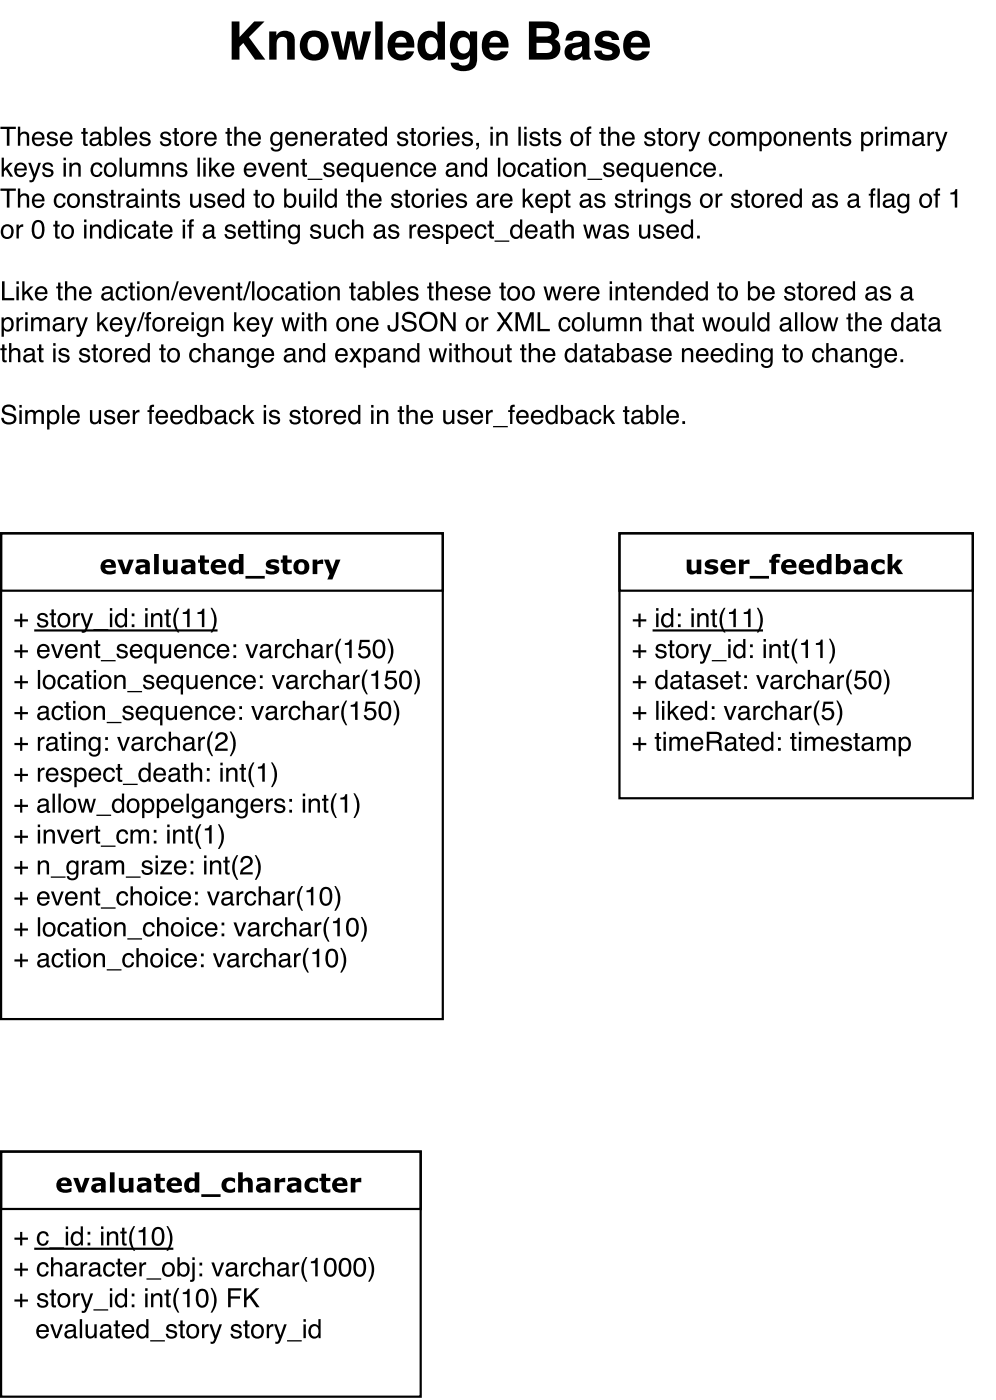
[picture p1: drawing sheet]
<svg xmlns="http://www.w3.org/2000/svg" width="159mm" height="224mm" viewBox="0 0 159 224" stroke-linecap="round" stroke-linejoin="round" font-family="sans-serif">
<path d="M.2 85.2h70.5v77.6h-70.5zM.2 85.2h70.5v9.2h-70.5zM5.6 100.7h29" fill="none" stroke="#000" stroke-width=".35"/>
<g fill="#000">
<path d="M3.2 98h.4v.9h.9v.4h-.9v.9h-.4v-.9h-.9v-.4h.9z"/>
<path d="M37 3.4h1.3v2.5l2.3-2.5h1.7l-2.5 2.5 2.6 3.6h-1.7l-1.8-2.6-.6 .6v2h-1.3zM43 5h1.1v.7a1.58 1.58 0 0 1 1.8-.7 1.58 1.58 0 0 1 1.2 1.5v3h-1.2v-2.7a.84 .84 0 0 0-.9-.9 .84 .84 0 0 0-.8 .9v2.7h-1.2zM49.4 6.2a1.94 1.94 0 0 0 .2 2.3 1.11 1.11 0 0 0 1.3 0 1.11 1.11 0 0 0 .4-1.2 1.1 1.1 0 0 0-.6-1.3 1.1 1.1 0 0 0-1.3 .2zM48.7 5.3a2.37 2.37 0 0 1 2.9 0 2.37 2.37 0 0 1 .8 2.7 2.34 2.34 0 0 1-3 1.6 2.34 2.34 0 0 1-1.4-3.1l.3-.6zM52.8 5h1.3l.7 3.3 .7-3.3h1.2l.6 3.3 .7-3.3h1.3l-1.3 4.5h-1.2l-.7-3.3-.8 3.3h-1.2zM59.9 3.4h1.2v6.1h-1.2zM63.4 6.1l-.3 .7h1.9a.91 .91 0 0 0-.6-.9 .91 .91 0 0 0-1 .2zM62.5 5.5a2.19 2.19 0 0 1 2.6-.4 2.19 2.19 0 0 1 1.1 2.5h-3.1a.97 .97 0 0 0 .7 1.1 .97 .97 0 0 0 1.1-.5h1.2a2.2 2.2 0 0 1-2.7 1.4 2.2 2.2 0 0 1-1.5-2.7 2.26 2.26 0 0 1 .6-1.4zM67.5 5.3a1.61 1.61 0 0 1 2.4 .3v-2.2h1.2v6.1h-1.2v-.6a1.73 1.73 0 0 1-1.8 .7 1.73 1.73 0 0 1-1.3-1.5 2.92 2.92 0 0 1 .7-2.8zM68.3 6.1a1.86 1.86 0 0 0 0 2.4 1.05 1.05 0 0 0 1.2 0 1.05 1.05 0 0 0 .4-1.2 1.07 1.07 0 0 0-.4-1.1 1.07 1.07 0 0 0-1.2-.1zM73.4 6.3a1.59 1.59 0 0 0 .4 2.2 1.06 1.06 0 0 0 1.3-1.2 1.02 1.02 0 0 0-.5-1.2 1.02 1.02 0 0 0-1.2 .2zM72.6 5.3a1.6 1.6 0 0 1 2.5 .4v-.7h1.1v4.3a1.84 1.84 0 0 1-2.2 2.1 1.69 1.69 0 0 1-2-1.4h1.3a1.01 1.01 0 0 0 1.3 .4 1.01 1.01 0 0 0 .5-1.3v-.3a1.77 1.77 0 0 1-2.1 .6 1.77 1.77 0 0 1-1.1-1.7v-.8l.2-.7zM78.5 6.1l-.3 .7h1.8a.91 .91 0 0 0-.5-.9 .91 .91 0 0 0-1 .2zM77.6 5.5a2.19 2.19 0 0 1 2.6-.4 2.19 2.19 0 0 1 1 2.5h-3.1a.97 .97 0 0 0 .7 1.1 .97 .97 0 0 0 1.2-.5h1.2a2.2 2.2 0 0 1-2.8 1.4 2.2 2.2 0 0 1-1.4-2.7 2.26 2.26 0 0 1 .6-1.4zM85.7 4.5v1.3h1.5a.69 .69 0 0 0 .9-.6 .69 .69 0 0 0-.8-.7zM85.7 6.8v1.7h1.5a.83 .83 0 0 0 1-.8 .83 .83 0 0 0-1-.9zM84.5 3.4h2.9a1.54 1.54 0 0 1 1.8 1 1.54 1.54 0 0 1-.6 1.9 1.71 1.71 0 0 1 .9 1.9 1.71 1.71 0 0 1-1.7 1.3h-3.3zM91.5 7.9a.63 .63 0 0 0 .1 .8 .63 .63 0 0 0 .8 0 1.07 1.07 0 0 0 .6-1.4l-1.2 .4zM90.9 5.3a2.54 2.54 0 0 1 3.1 .3l.1 .7 .1 2.6 .2 .6h-1.3l-.1-.5a1.6 1.6 0 0 1-2.8-.4 1.5 1.5 0 0 1 1.7-1.8h.4a.5 .5 0 0 0 .6-.2 .5 .5 0 0 0-.1-.6 .86 .86 0 0 0-1.3 .5h-1.2l.2-.8zM95.5 5.3a2.35 2.35 0 0 1 3.2 .4l.2 .7h-1.2a.82 .82 0 0 0-.7-.6 .82 .82 0 0 0-.8 .4 .54 .54 0 0 0 .6 .4l.8 .2a1.42 1.42 0 0 1 1.4 1.5 1.42 1.42 0 0 1-1.5 1.4 2.21 2.21 0 0 1-2.5-1l-.1-.6h1.2a.92 .92 0 0 0 1.4 .6 .37 .37 0 0 0 .3-.3 .37 .37 0 0 0-.3-.4 4.1 4.1 0 0 1-2.3-1 1.39 1.39 0 0 1 .3-1.7zM101 6.1l-.2 .7h1.8a.91 .91 0 0 0-.5-.9 .91 .91 0 0 0-1.1 .2zM100.1 5.5a2.19 2.19 0 0 1 2.7-.4 2.19 2.19 0 0 1 1 2.5h-3.1a.97 .97 0 0 0 .7 1.1 .97 .97 0 0 0 1.2-.5h1.2a2.2 2.2 0 0 1-2.8 1.4 2.2 2.2 0 0 1-1.4-2.7 2.26 2.26 0 0 1 .5-1.4z"/>
<path d="M6.2 98.1a.89 .89 0 0 1 1.4 .5h-.3a.51 .51 0 0 0-.5-.4 .51 .51 0 0 0-.5 .3 1.72 1.72 0 0 0 1.2 .6 .7 .7 0 0 1 .1 .9 .7 .7 0 0 1-.8 .3 .78 .78 0 0 1-.9-.8h.4a.57 .57 0 0 0 .5 .5 .57 .57 0 0 0 .6-.4l-.2-.2a1.84 1.84 0 0 1-1.2-.6v-.4zM8.2 97.4h.4v.6h.4v.3h-.4v1.4l.1 .2h.3v.3a.53 .53 0 0 1-.8-.5v-1.4h-.3v-.3h.3zM9.8 98.4a.94 .94 0 0 0 .4 1.5 .94 .94 0 0 0 .5-1.4 .62 .62 0 0 0-.9-.1zM9.5 98.2a1.06 1.06 0 0 1 1.3-.1 1.06 1.06 0 0 1 .4 1.3 1.05 1.05 0 0 1-1.3 .8 1.05 1.05 0 0 1-.7-1.4zM11.7 98h.3v.4a.64 .64 0 0 1 .8-.5l-.1 .4a.57 .57 0 0 0-.6 .6v1.3h-.4zM12.9 98h.4l.6 1.8 .6-1.8h.4l-.5 1.3a3 3 0 0 1-.9 1.8h-.4v-.4l.1 .1a.45 .45 0 0 0 .5-.5zM14.9 100.5h2.4v.2h-2.4zM17.6 98h.3v2.2h-.3zM17.6 97.2h.3v.4h-.3zM18.9 98.5a.85 .85 0 0 0-.2 .9 .85 .85 0 0 0 .8 .5 .93 .93 0 0 0 .4-.9 .93 .93 0 0 0-.5-.7zM18.8 98.1l.6-.2 .5 .4v-1.2h.4v3.1h-.3v-.3a.91 .91 0 0 1-1.2 .3 .91 .91 0 0 1-.5-1.1 1.31 1.31 0 0 1 .5-1zM21 98h.5v.5h-.5zM21 99.7h.5v.5h-.5zM23.2 98h.4v2.2h-.4zM23.2 97.2h.4v.4h-.4zM24.1 98h.4v.3a.78 .78 0 0 1 .9-.4 .78 .78 0 0 1 .5 .9v1.4h-.3v-1.4a.55 .55 0 0 0-.7-.5 .55 .55 0 0 0-.4 .7v1.2h-.4zM26.6 97.4h.3v.6h.4v.3h-.4v1.4l.1 .2h.3v.3a.53 .53 0 0 1-.7-.5v-1.4h-.3v-.3h.3zM28.4 97.1h.2a3.7 3.7 0 0 0 0 4h-.2a3.1 3.1 0 0 1 0-4zM29.2 97.8l.6-.1 .2-.5h.3v3h-.4v-2.1h-.7zM31.5 97.8l.6-.1 .2-.5h.3v3h-.4v-2.1h-.7zM33.6 97.1h.3a3.1 3.1 0 0 1 0 4h-.3a3.7 3.7 0 0 0 0-4z"/>
<path d="M16.4 89.7a1.23 1.23 0 0 1 1.4-.3 1.23 1.23 0 0 1 .7 1.3h-1.7a.94 .94 0 0 0 1.6 .3h.1v.6a2.09 2.09 0 0 1-2.2-.3l-.2-.5v-.5zM17 89.9l-.2 .4h1a.48 .48 0 0 0-.3-.5 .48 .48 0 0 0-.5 .1zM18.7 89.4h.8l.6 1.6 .5-1.6h.8l-.9 2.3h-.9zM22.4 90.8a.35 .35 0 0 0 .1 .5 .35 .35 0 0 0 .5-.1l.2-.1v-.5zM21.8 89.5a2.46 2.46 0 0 1 2 .2l.1 .4v1.6h-.7v-.2h-.1a.8 .8 0 0 1-1.2 .1 .8 .8 0 0 1 .2-1.2l1.1-.2a.88 .88 0 0 0-1.3-.2zM24.6 88.5h.8v3.2h-.8zM26 89.4h.8v1.2a.49 .49 0 0 0 .2 .6 .49 .49 0 0 0 .6-.2v-1.6h.8v2.3h-.8v-.2a.9 .9 0 0 1-1 .2 .9 .9 0 0 1-.6-.8zM29.7 90.8a.35 .35 0 0 0 .1 .5 .35 .35 0 0 0 .5-.1l.2-.1v-.5zM29.1 89.5a2.46 2.46 0 0 1 2 .2l.1 .4v1.6h-.7v-.2h-.1a.8 .8 0 0 1-1.2 .1 .8 .8 0 0 1 .1-1.2l1.2-.2a.88 .88 0 0 0-1.3-.2zM31.9 88.7h.8v.7h.7v.5h-.7v.8a.43 .43 0 0 0 .2 .5 .43 .43 0 0 0 .5 0v.5a1.4 1.4 0 0 1-1.4-.3l-.1-1.5h-.3v-.5h.3zM34 89.7a1.23 1.23 0 0 1 1.4-.3 1.23 1.23 0 0 1 .7 1.3h-1.7a.94 .94 0 0 0 1.6 .3h.1v.6a2.09 2.09 0 0 1-2.2-.3l-.2-.5v-.5zM34.6 89.9l-.2 .4h1a.48 .48 0 0 0-.3-.5 .48 .48 0 0 0-.5 .1zM36.8 89.7a1.11 1.11 0 0 1 1.4-.2v-1h.7v3.2h-.7v-.2a.99 .99 0 0 1-1.2 .2 .99 .99 0 0 1-.5-1.1l.1-.5zM37.4 90.1a.64 .64 0 0 0-.2 .7 .64 .64 0 0 0 .8 .4l.2-.1v-1.2h-.6zM39.2 92h3.1v.4h-3.1zM42.6 89.7a1.88 1.88 0 0 1 1.9-.2v.6a1.13 1.13 0 0 0-1.3-.1l.1 .1 .4 .2a.77 .77 0 0 1 .9 .6 .77 .77 0 0 1-.8 .9h-.8l-.5-.2v-.6l.2 .1a1.01 1.01 0 0 0 1.2 0l-.3-.2a.84 .84 0 0 1-.9-.3 .84 .84 0 0 1-.1-.9zM45.2 88.7h.7v.7h.7v.5h-.7v.8a.43 .43 0 0 0 .2 .5 .43 .43 0 0 0 .5 0v.5a1.4 1.4 0 0 1-1.3-.3l-.1-1.5h-.3v-.5h.3zM46.9 90.6a1.28 1.28 0 0 1 2.5 0 1.28 1.28 0 0 1-2.5 0zM47.8 90a.75 .75 0 0 0-.2 .8 .75 .75 0 0 0 .6 .5 .83 .83 0 0 0 0-1.4zM49.9 89.4h.8v.3l.4-.2 .5-.1v.7l-.9 .1v1.5h-.8zM51.8 89.4h.7l.6 1.5 .5-1.5h.8l-1.3 3.2h-.8l.4-.9z"/>
<path d="M3.2 103h.4v.9h.9v.3h-.9v.9h-.4v-.9h-.9v-.3h.9zM6.2 103.2a1.01 1.01 0 0 1 1.2-.2 1.01 1.01 0 0 1 .5 1.1h-1.6a.63 .63 0 0 0 .5 .8 .63 .63 0 0 0 .7-.5h.4a1.04 1.04 0 0 1-1.4 .8 1.04 1.04 0 0 1-.6-1.5zM6.5 103.4l-.2 .4h1.2a.61 .61 0 0 0-.3-.6 .61 .61 0 0 0-.7 .2zM8.1 102.9h.5l.6 1.8 .6-1.8h.4l-.9 2.2h-.3zM10.7 103.2a1.01 1.01 0 0 1 1.2-.2 1.01 1.01 0 0 1 .5 1.1h-1.6a.63 .63 0 0 0 .5 .8 .63 .63 0 0 0 .7-.5h.4a1.04 1.04 0 0 1-1.4 .8 1.04 1.04 0 0 1-.6-1.5zM11 103.4l-.2 .4h1.2a.61 .61 0 0 0-.3-.6 .61 .61 0 0 0-.7 .2zM12.9 102.9h.3v.3a.78 .78 0 0 1 .9-.3 .78 .78 0 0 1 .6 .8v1.4h-.4v-1.4a.55 .55 0 0 0-.7-.5 .55 .55 0 0 0-.4 .8v1.1h-.3zM15.3 102.3h.4v.6h.3v.3h-.3v1.5v.1h.3v.3a.53 .53 0 0 1-.7-.4v-1.5h-.3v-.3h.3zM16.1 105.4h2.4v.3h-2.4zM18.9 103.1a.89 .89 0 0 1 1.5 .5h-.4a.51 .51 0 0 0-.4-.4 .51 .51 0 0 0-.6 .3 1.72 1.72 0 0 0 1.2 .5 .7 .7 0 0 1 .1 .9 .7 .7 0 0 1-.8 .3 .78 .78 0 0 1-.9-.8h.4a.57 .57 0 0 0 .5 .5 .57 .57 0 0 0 .6-.4l-.2-.2a1.84 1.84 0 0 1-1.2-.6v-.3zM21 103.2a1.01 1.01 0 0 1 1.3-.2 1.01 1.01 0 0 1 .5 1.1h-1.7a.63 .63 0 0 0 .5 .8 .63 .63 0 0 0 .8-.5h.3a1.04 1.04 0 0 1-1.3 .8 1.04 1.04 0 0 1-.6-1.5zM21.3 103.4l-.2 .4h1.3a.61 .61 0 0 0-.4-.6 .61 .61 0 0 0-.7 .2zM23.6 103.4a1.08 1.08 0 0 0 .2 1.4 .79 .79 0 0 0 .8-.3 .79 .79 0 0 0 0-.8 .56 .56 0 0 0-.4-.5 .56 .56 0 0 0-.6 .2zM23.3 103.2a.81 .81 0 0 1 1.4 0v-.3h.3v3.1h-.4v-1.1a.91 .91 0 0 1-1.1 .2 .91 .91 0 0 1-.4-1zM25.6 102.9h.3v1.5a.52 .52 0 0 0 .6 .5 .52 .52 0 0 0 .5-.7v-1.3h.3v2.2h-.3v-.3a.77 .77 0 0 1-.9 .4 .77 .77 0 0 1-.5-.8zM28.1 103.2a1.01 1.01 0 0 1 1.2-.2 1.01 1.01 0 0 1 .5 1.1h-1.6a.63 .63 0 0 0 .5 .8 .63 .63 0 0 0 .7-.5h.4a1.04 1.04 0 0 1-1.4 .8 1.04 1.04 0 0 1-.6-1.5zM28.4 103.4l-.2 .4h1.2a.61 .61 0 0 0-.3-.6 .61 .61 0 0 0-.7 .2zM30.3 102.9h.3v.3a.78 .78 0 0 1 .9-.3 .78 .78 0 0 1 .6 .8v1.4h-.4v-1.4a.55 .55 0 0 0-.7-.5 .55 .55 0 0 0-.4 .8v1.1h-.3zM32.8 103.2a.91 .91 0 0 1 .9-.3 .91 .91 0 0 1 .7 .8h-.4a.57 .57 0 0 0-.7-.5 .57 .57 0 0 0-.4 .7 .66 .66 0 0 0 .1 .8 .66 .66 0 0 0 .8 0l.2-.4h.4a.96 .96 0 0 1-1.1 .9 .96 .96 0 0 1-.8-1.1zM34.9 103.2a1.01 1.01 0 0 1 1.2-.2 1.01 1.01 0 0 1 .5 1.1h-1.6a.63 .63 0 0 0 .5 .8 .63 .63 0 0 0 .7-.5h.4a1.04 1.04 0 0 1-1.4 .8 1.04 1.04 0 0 1-.6-1.5zM35.2 103.4l-.2 .4h1.3a.61 .61 0 0 0-.4-.6 .61 .61 0 0 0-.7 .2zM37.3 102.9h.4v.5h-.4zM37.3 104.7h.4v.4h-.4zM39.2 102.9h.4l.6 1.8 .6-1.8h.4l-.8 2.2h-.4zM41.9 104.4a.48 .48 0 0 0 .3 .5 .48 .48 0 0 0 .6-.2l.1-.7-.8 .2zM41.7 103.2a1.07 1.07 0 0 1 1.6 .1v1.5l.2 .1v.2a.42 .42 0 0 1-.5-.3 .77 .77 0 0 1-1.1 .4 .77 .77 0 0 1-.4-1l.5-.3 .9-.2a.5 .5 0 0 0-.4-.6 .5 .5 0 0 0-.6 .5h-.3zM43.9 102.9h.4v.4a.64 .64 0 0 1 .7-.4v.4a.57 .57 0 0 0-.7 .6v1.2h-.4zM45.5 103.2a.91 .91 0 0 1 .9-.3 .91 .91 0 0 1 .7 .8h-.4a.57 .57 0 0 0-.7-.5 .57 .57 0 0 0-.4 .7 .66 .66 0 0 0 .1 .8 .66 .66 0 0 0 .8 0l.2-.4h.4a.96 .96 0 0 1-1.1 .9 .96 .96 0 0 1-.8-1.1zM47.4 102.1h.4v1.1a.78 .78 0 0 1 .9-.3 .78 .78 0 0 1 .5 .8v1.4h-.3v-1.4a.55 .55 0 0 0-.7-.5 .55 .55 0 0 0-.4 .8v1.1h-.4zM50.1 104.4a.48 .48 0 0 0 .3 .5 .48 .48 0 0 0 .6-.2l.2-.7-.8 .2zM49.9 103.2a1.07 1.07 0 0 1 1.6 .1v1.5l.3 .1v.2a.42 .42 0 0 1-.6-.3 .77 .77 0 0 1-1 .4 .77 .77 0 0 1-.4-1l.4-.3 .9-.2a.5 .5 0 0 0-.4-.6 .5 .5 0 0 0-.6 .5h-.3zM52.2 102.9h.3v.4a.64 .64 0 0 1 .7-.4v.4a.57 .57 0 0 0-.7 .6v1.2h-.3zM54.3 102h.2a3.7 3.7 0 0 0 0 4h-.2a3.1 3.1 0 0 1 0-4zM55.1 102.7l.5-.1 .3-.4h.3v2.9h-.4v-2.1h-.7zM57.5 102.2h1.5v.4h-1.2l-.1 .8a1.02 1.02 0 0 1 1.5 .8 1.02 1.02 0 0 1-1.5 .9 .8 .8 0 0 1-.5-.7h.4a.65 .65 0 0 0 .9 .3 .65 .65 0 0 0 .2-.9 .65 .65 0 0 0-1-.1l-.1 .1h-.3zM60 102.3a1.01 1.01 0 0 1 1.1 0 1.01 1.01 0 0 1 .5 1 1.65 1.65 0 0 1-.8 1.9 1.04 1.04 0 0 1-1.3-1.2l.1-.9zM60.2 102.6a1.97 1.97 0 0 0 .1 2.2 .64 .64 0 0 0 .8-.7v-.8a.62 .62 0 0 0-.2-.7 .62 .62 0 0 0-.7 0zM61.9 102h.2a3.1 3.1 0 0 1 0 4h-.2a3.7 3.7 0 0 0 0-4z"/>
<path d="M3.2 107.9h.4v.9h.9v.4h-.9v.9h-.4v-.9h-.9v-.4h.9zM6 107h.4v3.1h-.4zM7.5 108.2a.94 .94 0 0 0 .3 1.6 .94 .94 0 0 0 .6-1.4 .62 .62 0 0 0-.9-.2zM7.1 108.1a1.06 1.06 0 0 1 1.3-.1 1.06 1.06 0 0 1 .5 1.2 1.05 1.05 0 0 1-1.4 .9 1.05 1.05 0 0 1-.6-1.4zM9.5 108.1a.91 .91 0 0 1 .9-.3 .91 .91 0 0 1 .7 .8h-.4a.57 .57 0 0 0-.7-.5 .57 .57 0 0 0-.4 .7 .66 .66 0 0 0 .1 .8 .66 .66 0 0 0 .8 .1l.2-.4h.4a.96 .96 0 0 1-1.1 .8 .96 .96 0 0 1-.8-1.1zM11.8 109.3a.48 .48 0 0 0 .3 .6 .48 .48 0 0 0 .6-.3l.1-.7-.8 .2zM11.6 108.1a1.07 1.07 0 0 1 1.6 .1v1.5l.2 .1v.3a.42 .42 0 0 1-.6-.3 .77 .77 0 0 1-1 .3 .77 .77 0 0 1-.4-1l.4-.3 1-.2a.5 .5 0 0 0-.5-.5 .5 .5 0 0 0-.5 .4h-.3zM13.9 107.2h.3v.7h.4v.3h-.4v1.4l.1 .2h.3v.3a.53 .53 0 0 1-.7-.5v-1.4h-.3v-.3h.3zM15 107.9h.3v2.2h-.3zM15 107h.3v.5h-.3zM16.4 108.2a.94 .94 0 0 0 .4 1.6 .94 .94 0 0 0 .5-1.4 .62 .62 0 0 0-.9-.2zM16 108.1a1.06 1.06 0 0 1 1.4-.1 1.06 1.06 0 0 1 .4 1.2 1.05 1.05 0 0 1-1.4 .9 1.05 1.05 0 0 1-.6-1.4zM18.3 107.9h.3v.3a.78 .78 0 0 1 .9-.4 .78 .78 0 0 1 .6 .8v1.5h-.4v-1.4a.55 .55 0 0 0-.7-.5 .55 .55 0 0 0-.4 .7v1.2h-.3zM20.3 110.4h2.4v.2h-2.4zM23.1 108a.89 .89 0 0 1 1.5 .5h-.4a.51 .51 0 0 0-.4-.4 .51 .51 0 0 0-.5 .3 1.72 1.72 0 0 0 1.1 .6 .7 .7 0 0 1 .1 .8 .7 .7 0 0 1-.8 .4 .78 .78 0 0 1-.9-.8h.4a.57 .57 0 0 0 .5 .4 .57 .57 0 0 0 .6-.3l-.1-.2a1.84 1.84 0 0 1-1.3-.6v-.4zM25.2 108.1a1.01 1.01 0 0 1 1.3-.2 1.01 1.01 0 0 1 .5 1.2h-1.6a.63 .63 0 0 0 .4 .7 .63 .63 0 0 0 .8-.4h.3a1.04 1.04 0 0 1-1.3 .7 1.04 1.04 0 0 1-.6-1.4zM25.6 108.3l-.2 .5h1.2a.61 .61 0 0 0-.4-.6 .61 .61 0 0 0-.6 .1zM27.8 108.3a1.08 1.08 0 0 0 .2 1.5 .79 .79 0 0 0 .8-.4 .79 .79 0 0 0 0-.8 .56 .56 0 0 0-.4-.5 .56 .56 0 0 0-.6 .2zM27.5 108.1a.81 .81 0 0 1 1.4 .1v-.3h.3v3h-.3v-1.1a.91 .91 0 0 1-1.1 .2 .91 .91 0 0 1-.5-1zM29.8 107.9h.4v1.4a.52 .52 0 0 0 .6 .5 .52 .52 0 0 0 .4-.7v-1.2h.4v2.2h-.4v-.4a.77 .77 0 0 1-.8 .4 .77 .77 0 0 1-.6-.7zM32.3 108.1a1.01 1.01 0 0 1 1.2-.2 1.01 1.01 0 0 1 .5 1.2h-1.6a.63 .63 0 0 0 .5 .7 .63 .63 0 0 0 .7-.4h.4a1.04 1.04 0 0 1-1.4 .7 1.04 1.04 0 0 1-.5-1.4zM32.6 108.3l-.2 .5h1.3a.61 .61 0 0 0-.4-.6 .61 .61 0 0 0-.7 .1zM34.5 107.9h.4v.3a.78 .78 0 0 1 .9-.4 .78 .78 0 0 1 .5 .8v1.5h-.4v-1.4a.55 .55 0 0 0-.6-.5 .55 .55 0 0 0-.4 .7v1.2h-.4zM37 108.1a.91 .91 0 0 1 1-.3 .91 .91 0 0 1 .6 .8h-.4a.57 .57 0 0 0-.6-.5 .57 .57 0 0 0-.5 .7 .66 .66 0 0 0 .2 .8 .66 .66 0 0 0 .7 .1l.2-.4h.4a.96 .96 0 0 1-1.1 .8 .96 .96 0 0 1-.8-1.1zM39.1 108.1a1.01 1.01 0 0 1 1.3-.2 1.01 1.01 0 0 1 .5 1.2h-1.7a.63 .63 0 0 0 .5 .7 .63 .63 0 0 0 .8-.4h.3a1.04 1.04 0 0 1-1.3 .7 1.04 1.04 0 0 1-.6-1.4zM39.4 108.3l-.1 .5h1.2a.61 .61 0 0 0-.4-.6 .61 .61 0 0 0-.7 .1zM41.5 107.9h.5v.4h-.5zM41.5 109.6h.5v.5h-.5zM43.4 107.9h.5l.5 1.8 .7-1.8h.4l-.9 2.2h-.4zM46.1 109.3a.48 .48 0 0 0 .3 .6 .48 .48 0 0 0 .6-.3l.2-.7-.8 .2zM45.9 108.1a1.07 1.07 0 0 1 1.6 .1v1.5l.3 .1v.3a.42 .42 0 0 1-.6-.3 .77 .77 0 0 1-1 .3 .77 .77 0 0 1-.4-1l.4-.3 .9-.2a.5 .5 0 0 0-.4-.5 .5 .5 0 0 0-.6 .4h-.3zM48.2 107.9h.3v.3a.64 .64 0 0 1 .7-.4v.4a.57 .57 0 0 0-.7 .6v1.3h-.3zM49.7 108.1a.91 .91 0 0 1 .9-.3 .91 .91 0 0 1 .7 .8h-.4a.57 .57 0 0 0-.6-.5 .57 .57 0 0 0-.5 .7 .66 .66 0 0 0 .1 .8 .66 .66 0 0 0 .8 .1l.2-.4h.4a.96 .96 0 0 1-1.1 .8 .96 .96 0 0 1-.8-1.1zM51.7 107h.3v1.2a.78 .78 0 0 1 .9-.4 .78 .78 0 0 1 .6 .8v1.5h-.4v-1.4a.55 .55 0 0 0-.7-.6 .55 .55 0 0 0-.4 .8v1.2h-.3zM54.3 109.3a.48 .48 0 0 0 .4 .6 .48 .48 0 0 0 .6-.3l.1-.7-.8 .2zM54.1 108.1a1.07 1.07 0 0 1 1.6 .1l.1 1.5 .2 .1v.3a.42 .42 0 0 1-.6-.3 .77 .77 0 0 1-1 .3 .77 .77 0 0 1-.4-1l.4-.3 1-.2a.5 .5 0 0 0-.5-.5 .5 .5 0 0 0-.5 .4h-.4zM56.4 107.9h.3v.3a.64 .64 0 0 1 .8-.4l-.1 .4a.57 .57 0 0 0-.6 .6v1.3h-.4zM58.5 107h.3a3.7 3.7 0 0 0 0 3.9h-.3a3.1 3.1 0 0 1 0-3.9zM59.3 107.7l.6-.1 .2-.5h.3v3h-.4v-2.1h-.7zM61.7 107.2h1.6v.3h-1.3l-.1 .8a1.02 1.02 0 0 1 1.6 .9 1.02 1.02 0 0 1-1.6 .9 .8 .8 0 0 1-.5-.8h.4a.65 .65 0 0 0 .9 .4 .65 .65 0 0 0 .2-1 .65 .65 0 0 0-1 0l-.1 .1-.3-.1zM64.2 107.3a1.01 1.01 0 0 1 1.1 0 1.01 1.01 0 0 1 .5 1 1.65 1.65 0 0 1-.8 1.8 1.04 1.04 0 0 1-1.2-1.1v-1zM64.4 107.6a1.97 1.97 0 0 0 .1 2.2 .64 .64 0 0 0 .9-.8v-.7a.62 .62 0 0 0-.2-.7 .62 .62 0 0 0-.8 0zM66.1 107h.3a3.1 3.1 0 0 1 0 3.9h-.3a3.7 3.7 0 0 0 0-3.9z"/>
<path d="M3.2 112.8h.4v1h.9v.3h-.9v.9h-.4v-.9h-.9v-.3h.9zM6.4 114.2a.48 .48 0 0 0 .3 .6 .48 .48 0 0 0 .6-.2l.1-.7-.8 .2zM6.2 113a1.07 1.07 0 0 1 1.6 .2v1.5h.2v.3a.42 .42 0 0 1-.6-.3 .77 .77 0 0 1-1 .4 .77 .77 0 0 1-.4-1l.4-.3 1-.2a.5 .5 0 0 0-.5-.6 .5 .5 0 0 0-.5 .5h-.4zM8.5 113.1a.91 .91 0 0 1 1-.3 .91 .91 0 0 1 .6 .7h-.3a.57 .57 0 0 0-.7-.4 .57 .57 0 0 0-.5 .7 .66 .66 0 0 0 .2 .7 .66 .66 0 0 0 .8 .1l.2-.4h.3a.96 .96 0 0 1-1.1 .9 .96 .96 0 0 1-.8-1.1zM10.6 112.2h.4v.6h.3v.3h-.3v1.4v.2h.3v.3a.53 .53 0 0 1-.7-.4v-1.5h-.3v-.3h.3zM11.7 112.8h.4v2.2h-.4zM11.7 112h.4v.4h-.4zM13.1 113.2a.94 .94 0 0 0 .4 1.6 .94 .94 0 0 0 .5-1.4 .62 .62 0 0 0-.9-.2zM12.7 113.1a1.06 1.06 0 0 1 1.4-.2 1.06 1.06 0 0 1 .4 1.3 1.05 1.05 0 0 1-1.3 .8 1.05 1.05 0 0 1-.7-1.4zM15 112.8h.3v.3a.78 .78 0 0 1 .9-.4 .78 .78 0 0 1 .6 .9v1.4h-.4v-1.4a.55 .55 0 0 0-.7-.5 .55 .55 0 0 0-.4 .7v1.2h-.3zM17 115.3h2.4v.2h-2.4zM19.8 112.9a.89 .89 0 0 1 1.5 .5h-.4a.51 .51 0 0 0-.4-.4 .51 .51 0 0 0-.5 .3 1.72 1.72 0 0 0 1.1 .6 .7 .7 0 0 1 .2 .9 .7 .7 0 0 1-.8 .3 .78 .78 0 0 1-1-.8h.4a.57 .57 0 0 0 .5 .5 .57 .57 0 0 0 .6-.4l-.1-.2a1.84 1.84 0 0 1-1.3-.6v-.4zM22 113.1a1.01 1.01 0 0 1 1.2-.2 1.01 1.01 0 0 1 .5 1.1h-1.6a.63 .63 0 0 0 .4 .8 .63 .63 0 0 0 .8-.5h.4a1.04 1.04 0 0 1-1.4 .7 1.04 1.04 0 0 1-.6-1.4zM22.3 113.3l-.2 .4h1.2a.61 .61 0 0 0-.3-.6 .61 .61 0 0 0-.7 .2zM24.6 113.3a1.08 1.08 0 0 0 .2 1.4 .79 .79 0 0 0 .7-.3 .79 .79 0 0 0 .1-.9 .56 .56 0 0 0-.5-.4 .56 .56 0 0 0-.5 .2zM24.3 113.1a.81 .81 0 0 1 1.3 0v-.3h.4v3.1h-.4v-1.1a.91 .91 0 0 1-1.1 .2 .91 .91 0 0 1-.5-1zM26.5 112.8h.4v1.5a.52 .52 0 0 0 .6 .4 .52 .52 0 0 0 .4-.6v-1.3h.4v2.2h-.4v-.3a.77 .77 0 0 1-.8 .3 .77 .77 0 0 1-.6-.7zM29 113.1a1.01 1.01 0 0 1 1.3-.2 1.01 1.01 0 0 1 .5 1.1h-1.7a.63 .63 0 0 0 .5 .8 .63 .63 0 0 0 .8-.5h.3a1.04 1.04 0 0 1-1.3 .7 1.04 1.04 0 0 1-.6-1.4zM29.3 113.3l-.2 .4h1.3a.61 .61 0 0 0-.4-.6 .61 .61 0 0 0-.7 .2zM31.2 112.8h.4v.3a.78 .78 0 0 1 .9-.4 .78 .78 0 0 1 .5 .9v1.4h-.4v-1.4a.55 .55 0 0 0-.6-.5 .55 .55 0 0 0-.4 .7v1.2h-.4zM33.7 113.1a.91 .91 0 0 1 1-.3 .91 .91 0 0 1 .6 .7h-.4a.57 .57 0 0 0-.6-.4 .57 .57 0 0 0-.5 .7 .66 .66 0 0 0 .2 .7 .66 .66 0 0 0 .8 .1l.1-.4h.4a.96 .96 0 0 1-1.1 .9 .96 .96 0 0 1-.8-1.1zM35.8 113.1a1.01 1.01 0 0 1 1.3-.2 1.01 1.01 0 0 1 .5 1.1h-1.6a.63 .63 0 0 0 .4 .8 .63 .63 0 0 0 .8-.5h.3a1.04 1.04 0 0 1-1.3 .7 1.04 1.04 0 0 1-.6-1.4zM36.1 113.3l-.1 .4h1.2a.61 .61 0 0 0-.4-.6 .61 .61 0 0 0-.7 .2zM38.2 112.8h.5v.5h-.5zM38.2 114.6h.5v.4h-.5zM40.1 112.8h.5l.6 1.8 .6-1.8h.4l-.9 2.2h-.4zM42.8 114.2a.48 .48 0 0 0 .3 .6 .48 .48 0 0 0 .6-.2l.2-.7-.8 .2zM42.6 113a1.07 1.07 0 0 1 1.6 .2v1.5h.3v.3a.42 .42 0 0 1-.6-.3 .77 .77 0 0 1-1 .4 .77 .77 0 0 1-.4-1l.4-.3 1-.2a.5 .5 0 0 0-.5-.6 .5 .5 0 0 0-.5 .5h-.4zM44.9 112.8h.3v.4a.64 .64 0 0 1 .7-.4v.3a.57 .57 0 0 0-.7 .6v1.3h-.3zM46.4 113.1a.91 .91 0 0 1 1-.3 .91 .91 0 0 1 .6 .7h-.4a.57 .57 0 0 0-.6-.4 .57 .57 0 0 0-.5 .7 .66 .66 0 0 0 .2 .7 .66 .66 0 0 0 .8 .1l.1-.4h.4a.96 .96 0 0 1-1.1 .9 .96 .96 0 0 1-.8-1.1zM48.4 112h.3v1.1a.78 .78 0 0 1 1-.3 .78 .78 0 0 1 .5 .8v1.4h-.4v-1.4a.55 .55 0 0 0-.7-.5 .55 .55 0 0 0-.4 .7v1.2h-.3zM51.1 114.2a.48 .48 0 0 0 .3 .6 .48 .48 0 0 0 .6-.2l.1-.7-.8 .2zM50.9 113a1.07 1.07 0 0 1 1.5 .2l.1 1.5h.2v.3a.42 .42 0 0 1-.6-.3 .77 .77 0 0 1-1 .4 .77 .77 0 0 1-.4-1l.4-.3 1-.2a.5 .5 0 0 0-.5-.6 .5 .5 0 0 0-.5 .5h-.4zM53.1 112.8h.3v.4a.64 .64 0 0 1 .8-.4l-.1 .3a.57 .57 0 0 0-.6 .6v1.3h-.4zM55.2 111.9h.3a3.7 3.7 0 0 0 0 4h-.3a3.1 3.1 0 0 1 0-4zM56 112.6l.6-.1 .2-.4h.3v2.9h-.4v-2.1h-.7zM58.4 112.1h1.6v.4h-1.3l-.1 .8a1.02 1.02 0 0 1 1.6 .8 1.02 1.02 0 0 1-1.6 .9 .8 .8 0 0 1-.5-.7h.4a.65 .65 0 0 0 .9 .3 .65 .65 0 0 0 .2-.9 .65 .65 0 0 0-1-.1l-.1 .1h-.3zM60.9 112.2a1.01 1.01 0 0 1 1.1 0 1.01 1.01 0 0 1 .5 1 1.65 1.65 0 0 1-.8 1.9 1.04 1.04 0 0 1-1.2-1.2v-.9zM61.1 112.5a1.97 1.97 0 0 0 .1 2.2 .64 .64 0 0 0 .9-.7v-.8a.62 .62 0 0 0-.2-.7 .62 .62 0 0 0-.8 0zM62.8 111.9h.3a3.1 3.1 0 0 1 0 4h-.3a3.7 3.7 0 0 0 0-4z"/>
<path d="M3.2 117.8h.4v.9h.9v.3h-.9v.9h-.4v-.9h-.9v-.3h.9zM6 117.7h.4v.4a.64 .64 0 0 1 .7-.4v.4a.57 .57 0 0 0-.7 .6v1.2h-.4zM7.8 119.2a.48 .48 0 0 0 .3 .5 .48 .48 0 0 0 .6-.2l.1-.7-.8 .2zM7.6 118a1.07 1.07 0 0 1 1.6 .1v1.5l.2 .1v.3a.42 .42 0 0 1-.6-.3 .77 .77 0 0 1-1 .3 .77 .77 0 0 1-.4-1l.4-.3 1-.2a.5 .5 0 0 0-.5-.5 .5 .5 0 0 0-.5 .4h-.4zM9.9 117.1h.3v.6h.4v.3h-.4v1.5l.1 .1 .3 .1v.2a.53 .53 0 0 1-.7-.4v-1.5h-.3v-.3h.3zM11 117.7h.3v2.2h-.3zM11 116.9h.3v.4h-.3zM11.9 117.7h.4v.3a.78 .78 0 0 1 .9-.3 .78 .78 0 0 1 .5 .8v1.4h-.4v-1.4a.55 .55 0 0 0-.6-.5 .55 .55 0 0 0-.4 .8v1.1h-.4zM14.4 118a.83 .83 0 0 1 1.3 0v-.2h.4v2a.97 .97 0 0 1-.8 1.1 .97 .97 0 0 1-1.1-.7h.4a.64 .64 0 0 0 .8 .3 .64 .64 0 0 0 .3-.9 .9 .9 0 0 1-1.1 .3 .9 .9 0 0 1-.5-1zM14.7 118.2a.92 .92 0 0 0 .4 1.5 .85 .85 0 0 0 .6-.8 .85 .85 0 0 0-.6-.9zM16.8 117.8h.4v.4h-.4zM16.8 119.5h.4v.4h-.4zM18.7 117.7h.4l.6 1.8 .7-1.8h.4l-.9 2.2h-.4zM21.4 119.2a.48 .48 0 0 0 .3 .5 .48 .48 0 0 0 .6-.2l.1-.7-.7 .2zM21.2 118a1.07 1.07 0 0 1 1.6 .1v1.5l.3 .1v.3a.42 .42 0 0 1-.6-.3 .77 .77 0 0 1-1 .3 .77 .77 0 0 1-.4-1l.4-.3 .9-.2a.5 .5 0 0 0-.4-.5 .5 .5 0 0 0-.6 .4h-.3zM23.4 117.7h.4v.4a.64 .64 0 0 1 .7-.4v.4a.57 .57 0 0 0-.7 .6v1.2h-.4zM25 118a.91 .91 0 0 1 .9-.3 .91 .91 0 0 1 .7 .8h-.4a.57 .57 0 0 0-.7-.5 .57 .57 0 0 0-.4 .7 .66 .66 0 0 0 .1 .8 .66 .66 0 0 0 .8 0l.2-.3h.4a.96 .96 0 0 1-1.1 .8 .96 .96 0 0 1-.8-1.1zM27 116.9h.3v1.1a.78 .78 0 0 1 .9-.3 .78 .78 0 0 1 .6 .8v1.4h-.4v-1.4a.55 .55 0 0 0-.7-.5 .55 .55 0 0 0-.4 .8v1.1h-.3zM29.6 119.2a.48 .48 0 0 0 .3 .5 .48 .48 0 0 0 .6-.2l.2-.7-.8 .2zM29.4 118a1.07 1.07 0 0 1 1.6 .1l.1 1.5 .2 .1v.3a.42 .42 0 0 1-.6-.3 .77 .77 0 0 1-1 .3 .77 .77 0 0 1-.4-1l.4-.3 1-.2a.5 .5 0 0 0-.5-.5 .5 .5 0 0 0-.5 .4h-.4zM31.7 117.7h.3v.4a.64 .64 0 0 1 .7-.4v.4a.57 .57 0 0 0-.7 .6v1.2h-.3zM33.8 116.9h.2a3.7 3.7 0 0 0 .1 3.9h-.3a3.1 3.1 0 0 1 0-3.9zM34.7 117.2a.97 .97 0 0 1 1.5 .2 .97 .97 0 0 1-.6 1.4l-.6 .4-.3 .4h1.7v.3h-2.1a1.6 1.6 0 0 1 1.3-1.5 .6 .6 0 0 0 .3-.7 .6 .6 0 0 0-.7-.4 .6 .6 0 0 0-.4 .7h-.4l.1-.4zM36.7 116.9h.2a3.1 3.1 0 0 1 .1 3.9h-.3a3.7 3.7 0 0 0 0-3.9z"/>
<path d="M3.2 122.7h.4v.9h.9v.4h-.9v.9h-.4v-.9h-.9v-.4h.9zM6 122.7h.4v.4a.64 .64 0 0 1 .7-.5v.4a.57 .57 0 0 0-.7 .6v1.3h-.4zM7.6 123a1.01 1.01 0 0 1 1.2-.3 1.01 1.01 0 0 1 .5 1.2h-1.6a.63 .63 0 0 0 .5 .7 .63 .63 0 0 0 .7-.4h.4a1.04 1.04 0 0 1-1.4 .7 1.04 1.04 0 0 1-.6-1.4zM7.9 123.1l-.2 .5h1.3a.61 .61 0 0 0-.4-.6 .61 .61 0 0 0-.7 .1zM9.9 122.8a.89 .89 0 0 1 1.5 .5h-.3a.51 .51 0 0 0-.5-.4 .51 .51 0 0 0-.5 .3 1.72 1.72 0 0 0 1.2 .6 .7 .7 0 0 1 .1 .8 .7 .7 0 0 1-.8 .4 .78 .78 0 0 1-.9-.8h.3a.57 .57 0 0 0 .5 .5 .57 .57 0 0 0 .6-.4l-.1-.2a1.84 1.84 0 0 1-1.3-.6v-.4zM12.4 123.1a1.12 1.12 0 0 0 .2 1.5 .82 .82 0 0 0 .8-.4 .82 .82 0 0 0 0-.9 .56 .56 0 0 0-1-.2zM11.9 122.7h.3v.3a.9 .9 0 0 1 1.1-.3 .9 .9 0 0 1 .5 1 .93 .93 0 0 1-.4 1.1 .93 .93 0 0 1-1.1-.2v1.2h-.4zM14.4 123a1.01 1.01 0 0 1 1.3-.3 1.01 1.01 0 0 1 .5 1.2h-1.7a.63 .63 0 0 0 .5 .7 .63 .63 0 0 0 .8-.4h.3a1.04 1.04 0 0 1-1.3 .7 1.04 1.04 0 0 1-.6-1.4zM14.7 123.1l-.2 .5h1.3a.61 .61 0 0 0-.4-.6 .61 .61 0 0 0-.7 .1zM16.7 122.9a.91 .91 0 0 1 1-.3 .91 .91 0 0 1 .7 .8h-.4a.57 .57 0 0 0-.7-.5 .57 .57 0 0 0-.4 .7 .66 .66 0 0 0 .1 .8 .66 .66 0 0 0 .8 .1l.2-.4h.4a.96 .96 0 0 1-1.1 .8 .96 .96 0 0 1-.8-1.1zM18.8 122.1h.4v.6h.3v.3h-.3v1.4l.1 .2h.2v.3a.53 .53 0 0 1-.7-.5v-1.4h-.3v-.3h.3zM19.6 125.2h2.4v.2h-2.4zM22.7 123.2a.85 .85 0 0 0-.2 .9 .85 .85 0 0 0 .8 .5 .93 .93 0 0 0 .4-.9 .93 .93 0 0 0-.6-.7zM22.5 122.8l.7-.2 .5 .4v-1.2h.4v3.1h-.4v-.3a.91 .91 0 0 1-1.1 .3 .91 .91 0 0 1-.5-1.1 1.31 1.31 0 0 1 .4-1zM24.8 123a1.01 1.01 0 0 1 1.2-.3 1.01 1.01 0 0 1 .5 1.2h-1.6a.63 .63 0 0 0 .5 .7 .63 .63 0 0 0 .7-.4h.4a1.04 1.04 0 0 1-1.4 .7 1.04 1.04 0 0 1-.6-1.4zM25.1 123.1l-.2 .5h1.2a.61 .61 0 0 0-.3-.6 .61 .61 0 0 0-.7 .1zM27.3 124.1a.48 .48 0 0 0 .3 .6 .48 .48 0 0 0 .6-.3l.1-.6-.7 .1zM27.1 122.9a1.07 1.07 0 0 1 1.6 .1v1.6h.3v.3a.42 .42 0 0 1-.6-.3 .77 .77 0 0 1-1 .3 .77 .77 0 0 1-.4-.9l.4-.3 .9-.3a.5 .5 0 0 0-.4-.5 .5 .5 0 0 0-.6 .4h-.3zM29.4 122.1h.4v.6h.3v.3h-.3v1.4l.1 .2h.2v.3a.53 .53 0 0 1-.7-.5v-1.4h-.3v-.3h.3zM30.5 121.8h.4v1.2a.78 .78 0 0 1 .9-.3 .78 .78 0 0 1 .5 .8v1.4h-.4v-1.4a.55 .55 0 0 0-.6-.6 .55 .55 0 0 0-.4 .8v1.2h-.4zM33 122.7h.5v.4h-.5zM33 124.4h.5v.5h-.5zM35.2 122.7h.4v2.2h-.4zM35.2 121.8h.4v.5h-.4zM36.1 122.7h.4v.3a.78 .78 0 0 1 .9-.4 .78 .78 0 0 1 .5 .9v1.4h-.3v-1.4a.55 .55 0 0 0-.7-.5 .55 .55 0 0 0-.4 .7v1.2h-.4zM38.6 122.1h.3v.6h.4v.3h-.4v1.4l.1 .2h.3v.3a.53 .53 0 0 1-.7-.5v-1.4h-.3v-.3h.3zM40.4 121.8h.2a3.7 3.7 0 0 0 0 3.9h-.2a3.1 3.1 0 0 1 0-3.9zM41.2 122.5l.6-.1 .2-.5h.3v3h-.4v-2.1h-.7zM43.3 121.8h.2a3.1 3.1 0 0 1 .1 3.9h-.3a3.7 3.7 0 0 0 0-3.9z"/>
<path d="M3.2 127.7h.4v.9h.9v.3h-.9v.9h-.4v-.9h-.9v-.3h.9zM6.4 129a.48 .48 0 0 0 .3 .6 .48 .48 0 0 0 .6-.2l.1-.7-.8 .2zM6.2 127.8a1.07 1.07 0 0 1 1.6 .2v1.5l.2 .1v.2a.42 .42 0 0 1-.6-.3 .77 .77 0 0 1-1 .4 .77 .77 0 0 1-.4-1l.4-.3 1-.2a.5 .5 0 0 0-.5-.6 .5 .5 0 0 0-.5 .5h-.4zM8.4 126.8h.4v3h-.4zM9.3 126.8h.4v3h-.4zM10.8 128a.94 .94 0 0 0 .3 1.6 .94 .94 0 0 0 .6-1.4 .62 .62 0 0 0-.9-.2zM10.4 127.9a1.06 1.06 0 0 1 1.3-.2 1.06 1.06 0 0 1 .4 1.3 1.05 1.05 0 0 1-1.3 .9 1.05 1.05 0 0 1-.7-1.5zM12.4 127.6h.4l.4 1.8 .4-1.8h.5l.4 1.7 .4-1.7h.4l-.6 2.2h-.4l-.5-1.7-.4 1.7h-.4zM15.4 130.1h2.3v.3h-2.3zM18.4 128.1a.85 .85 0 0 0-.1 .9 .85 .85 0 0 0 .8 .6 .93 .93 0 0 0 .4-.9 .93 .93 0 0 0-.6-.8zM18.3 127.7l.7-.1 .5 .3v-1.1h.3v3h-.3v-.3a.91 .91 0 0 1-1.1 .3 .91 .91 0 0 1-.5-1 1.31 1.31 0 0 1 .4-1.1zM20.9 128a.94 .94 0 0 0 .4 1.6 .94 .94 0 0 0 .5-1.4 .62 .62 0 0 0-.9-.2zM20.5 127.9a1.06 1.06 0 0 1 1.4-.2 1.06 1.06 0 0 1 .4 1.3 1.05 1.05 0 0 1-1.4 .9 1.05 1.05 0 0 1-.6-1.5zM23.3 128.1a1.12 1.12 0 0 0 .1 1.4 .82 .82 0 0 0 .8-.4 .82 .82 0 0 0 0-.9 .56 .56 0 0 0-.9-.1zM22.7 127.6h.4v.3a.9 .9 0 0 1 1.1-.3 .9 .9 0 0 1 .4 1.1 .93 .93 0 0 1-.4 1.1 .93 .93 0 0 1-1.1-.2v1.1h-.4zM25.6 128.1a1.12 1.12 0 0 0 .2 1.4 .82 .82 0 0 0 .8-.4 .82 .82 0 0 0-.1-.9 .56 .56 0 0 0-.9-.1zM25.1 127.6h.3v.3a.9 .9 0 0 1 1.1-.3 .9 .9 0 0 1 .5 1.1 .93 .93 0 0 1-.4 1.1 .93 .93 0 0 1-1.2-.2v1.1h-.3zM27.6 127.9a1.01 1.01 0 0 1 1.2-.2 1.01 1.01 0 0 1 .5 1.1h-1.6a.63 .63 0 0 0 .5 .8 .63 .63 0 0 0 .7-.5h.4a1.04 1.04 0 0 1-1.4 .7 1.04 1.04 0 0 1-.6-1.4zM27.9 128.1l-.2 .4h1.3a.61 .61 0 0 0-.4-.6 .61 .61 0 0 0-.7 .2zM29.8 126.8h.4v3h-.4zM30.9 127.9a.83 .83 0 0 1 1.3 0v-.3h.3v2a.97 .97 0 0 1-.7 1.1 .97 .97 0 0 1-1.2-.6h.4a.64 .64 0 0 0 .9 .3 .64 .64 0 0 0 .3-.9 .9 .9 0 0 1-1.1 .3 .9 .9 0 0 1-.5-1.1zM31.2 128.1a.92 .92 0 0 0 .3 1.4 .85 .85 0 0 0 .7-.8 .85 .85 0 0 0-.6-.8zM33.4 129a.48 .48 0 0 0 .3 .6 .48 .48 0 0 0 .6-.2l.2-.7-.8 .2zM33.2 127.8a1.07 1.07 0 0 1 1.6 .2v1.5l.3 .1v.2a.42 .42 0 0 1-.6-.3 .77 .77 0 0 1-1 .4 .77 .77 0 0 1-.4-1l.4-.3 .9-.2a.5 .5 0 0 0-.4-.6 .5 .5 0 0 0-.6 .5h-.3zM35.4 127.6h.4v.3a.78 .78 0 0 1 .9-.3 .78 .78 0 0 1 .5 .8v1.4h-.3v-1.4a.55 .55 0 0 0-.7-.5 .55 .55 0 0 0-.4 .8v1.1h-.4zM37.9 127.9a.83 .83 0 0 1 1.3 0v-.3h.4v2a.97 .97 0 0 1-.7 1.1 .97 .97 0 0 1-1.2-.6h.4a.64 .64 0 0 0 .8 .3 .64 .64 0 0 0 .3-.9 .9 .9 0 0 1-1.1 .3 .9 .9 0 0 1-.5-1.1zM38.2 128.1a.92 .92 0 0 0 .4 1.4 .85 .85 0 0 0 .6-.8 .85 .85 0 0 0-.6-.8zM40.3 127.9a1.01 1.01 0 0 1 1.2-.2 1.01 1.01 0 0 1 .5 1.1h-1.6a.63 .63 0 0 0 .5 .8 .63 .63 0 0 0 .7-.5h.4a1.04 1.04 0 0 1-1.4 .7 1.04 1.04 0 0 1-.5-1.4zM40.6 128.1l-.2 .4h1.3a.61 .61 0 0 0-.4-.6 .61 .61 0 0 0-.7 .2zM42.5 127.6h.4v.4a.64 .64 0 0 1 .7-.4v.4a.57 .57 0 0 0-.7 .5v1.3h-.4zM44.1 127.7a.89 .89 0 0 1 1.4 .5h-.3a.51 .51 0 0 0-.5-.3 .51 .51 0 0 0-.5 .3 1.72 1.72 0 0 0 1.2 .5 .7 .7 0 0 1 .1 .9 .7 .7 0 0 1-.8 .3 .78 .78 0 0 1-.9-.8h.3a.57 .57 0 0 0 .5 .5 .57 .57 0 0 0 .6-.4l-.1-.2a1.84 1.84 0 0 1-1.2-.6v-.3zM46.2 127.6h.4v.5h-.4zM46.2 129.4h.4v.4h-.4zM48.4 127.6h.3v2.2h-.3zM48.4 126.8h.3v.4h-.3zM49.3 127.6h.4v.3a.78 .78 0 0 1 .9-.3 .78 .78 0 0 1 .5 .8v1.4h-.4v-1.4a.55 .55 0 0 0-.6-.5 .55 .55 0 0 0-.4 .8v1.1h-.4zM51.7 127h.4v.6h.4v.3h-.4v1.5l.1 .1h.3v.3a.53 .53 0 0 1-.8-.4v-1.5h-.3v-.3h.3zM53.6 126.7h.2a3.7 3.7 0 0 0 0 4h-.2a3.1 3.1 0 0 1 0-4zM54.4 127.4l.5-.1 .3-.4h.3v2.9h-.4v-2.1h-.7zM56.5 126.7h.2a3.1 3.1 0 0 1 0 4h-.2a3.7 3.7 0 0 0 0-4z"/>
<path d="M3.2 132.6h.4v.9h.9v.4h-.9v.9h-.4v-.9h-.9v-.4h.9zM6 132.6h.4v2.2h-.4zM6 131.7h.4v.4h-.4zM7 132.5h.3v.4a.78 .78 0 0 1 .9-.4 .78 .78 0 0 1 .6 .8v1.5h-.4v-1.4a.55 .55 0 0 0-.7-.5 .55 .55 0 0 0-.4 .7v1.2h-.3zM9.1 132.5h.4l.6 1.8 .6-1.8h.4l-.8 2.3h-.4zM11.6 132.8a1.01 1.01 0 0 1 1.2-.2 1.01 1.01 0 0 1 .5 1.2h-1.6a.63 .63 0 0 0 .5 .7 .63 .63 0 0 0 .7-.4h.4a1.04 1.04 0 0 1-1.4 .7 1.04 1.04 0 0 1-.6-1.4zM11.9 133l-.2 .5h1.3a.61 .61 0 0 0-.4-.6 .61 .61 0 0 0-.7 .1zM13.8 132.5h.4v.4a.64 .64 0 0 1 .7-.4l-.1 .4a.57 .57 0 0 0-.6 .6v1.3h-.4zM15.3 131.9h.4v.6h.3v.4h-.3v1.4v.2h.3v.3a.53 .53 0 0 1-.7-.5v-1.4h-.3v-.4h.3zM16.1 135.1h2.4v.2h-2.4zM18.9 132.8a.91 .91 0 0 1 .9-.3 .91 .91 0 0 1 .7 .8h-.4a.57 .57 0 0 0-.7-.5 .57 .57 0 0 0-.4 .7 .66 .66 0 0 0 .1 .8 .66 .66 0 0 0 .8 .1l.2-.4h.4a.96 .96 0 0 1-1.1 .8 .96 .96 0 0 1-.8-1.1zM20.8 132.5h.4v.4a.72 .72 0 0 1 1.3-.1 .73 .73 0 0 1 .8-.3 .73 .73 0 0 1 .5 .8v1.5h-.4v-1.6a.48 .48 0 0 0-.6-.4 .48 .48 0 0 0-.3 .7v1.3h-.4v-1.5a.46 .46 0 0 0-.4-.5 .46 .46 0 0 0-.5 .5v1.5h-.4zM24.6 132.6h.4v.4h-.4zM24.6 134.3h.4v.5h-.4zM26.7 132.6h.4v2.2h-.4zM26.7 131.7h.4v.4h-.4zM27.7 132.5h.3v.4a.78 .78 0 0 1 .9-.4 .78 .78 0 0 1 .6 .8v1.5h-.4v-1.4a.55 .55 0 0 0-.7-.5 .55 .55 0 0 0-.4 .7v1.2h-.3zM30.1 131.9h.4v.6h.3v.4h-.3v1.4v.2h.3v.3a.53 .53 0 0 1-.7-.5v-1.4h-.3v-.4h.3zM31.9 131.7h.3a3.7 3.7 0 0 0 0 3.9h-.3a3.1 3.1 0 0 1 0-3.9zM32.7 132.4l.6-.2 .2-.4h.3v3h-.4v-2.1h-.7zM34.8 131.7h.3a3.1 3.1 0 0 1 0 3.9h-.3a3.7 3.7 0 0 0 0-3.9z"/>
<path d="M3.2 137.5h.4v.9h.9v.4h-.9v.9h-.4v-.9h-.9v-.4h.9zM6 137.5h.4v.3a.78 .78 0 0 1 .9-.4 .78 .78 0 0 1 .5 .9v1.4h-.3v-1.4a.55 .55 0 0 0-.7-.5 .55 .55 0 0 0-.4 .7v1.2h-.4zM8.1 140h2.4v.2h-2.4zM10.9 137.8a.83 .83 0 0 1 1.3 0v-.3h.3v2a.97 .97 0 0 1-.7 1.1 .97 .97 0 0 1-1.1-.6h.3a.64 .64 0 0 0 .9 .3 .64 .64 0 0 0 .3-.9 .9 .9 0 0 1-1.1 .2 .9 .9 0 0 1-.5-1zM11.2 137.9a.92 .92 0 0 0 .3 1.5 .85 .85 0 0 0 .7-.8 .85 .85 0 0 0-.6-.8zM13.1 137.5h.4v.4a.64 .64 0 0 1 .7-.5l-.1 .4a.57 .57 0 0 0-.6 .6v1.3h-.4zM14.8 138.9a.48 .48 0 0 0 .3 .6 .48 .48 0 0 0 .6-.3l.2-.6-.8 .2zM14.6 137.7a1.07 1.07 0 0 1 1.6 .2l.1 1.5h.2v.3a.42 .42 0 0 1-.6-.3 .77 .77 0 0 1-1 .3 .77 .77 0 0 1-.4-.9l.4-.3 1-.2a.5 .5 0 0 0-.5-.6 .5 .5 0 0 0-.5 .5h-.4zM16.9 137.5h.3v.3a.72 .72 0 0 1 1.3 0 .73 .73 0 0 1 .8-.4 .73 .73 0 0 1 .5 .8v1.5h-.4v-1.5a.48 .48 0 0 0-.5-.4 .48 .48 0 0 0-.4 .6v1.3h-.3v-1.4a.46 .46 0 0 0-.5-.5 .46 .46 0 0 0-.5 .5v1.4h-.3zM20.1 140h2.4v.2h-2.4zM22.9 137.6a.89 .89 0 0 1 1.4 .5h-.3a.51 .51 0 0 0-.5-.4 .51 .51 0 0 0-.5 .3 1.72 1.72 0 0 0 1.2 .6 .7 .7 0 0 1 .1 .9 .7 .7 0 0 1-.8 .3 .78 .78 0 0 1-.9-.8h.4a.57 .57 0 0 0 .5 .5 .57 .57 0 0 0 .6-.4l-.2-.2a1.84 1.84 0 0 1-1.2-.6v-.4zM24.8 137.5h.4v2.2h-.4zM24.8 136.7h.4v.4h-.4zM25.7 137.5h1.7v.3l-1.3 1.6h1.4v.3h-1.9v-.3l1.3-1.6h-1.2zM28.1 137.8a1.01 1.01 0 0 1 1.2-.2 1.01 1.01 0 0 1 .5 1.1h-1.6a.63 .63 0 0 0 .4 .7 .63 .63 0 0 0 .8-.4h.4a1.04 1.04 0 0 1-1.4 .7 1.04 1.04 0 0 1-.6-1.4zM28.4 137.9l-.2 .5h1.2a.61 .61 0 0 0-.3-.6 .61 .61 0 0 0-.7 .1zM30.4 137.5h.5v.5h-.5zM30.4 139.2h.5v.5h-.5zM32.6 137.5h.4v2.2h-.4zM32.6 136.7h.4v.4h-.4zM33.5 137.5h.4v.3a.78 .78 0 0 1 .9-.4 .78 .78 0 0 1 .5 .9v1.4h-.3v-1.4a.55 .55 0 0 0-.7-.5 .55 .55 0 0 0-.4 .7v1.2h-.4zM36 136.9h.3v.6h.4v.3h-.4v1.4l.1 .2h.3v.3a.53 .53 0 0 1-.7-.4v-1.5h-.3v-.3h.3zM37.8 136.6h.2a3.7 3.7 0 0 0 .1 4h-.3a3.1 3.1 0 0 1 0-4zM38.7 137a.97 .97 0 0 1 1.5 .1 .97 .97 0 0 1-.6 1.5l-.6 .3-.3 .4h1.7v.4h-2.1a1.6 1.6 0 0 1 1.3-1.5 .6 .6 0 0 0 .3-.8 .6 .6 0 0 0-.7-.3 .6 .6 0 0 0-.4 .7h-.4l.1-.5zM40.7 136.6h.2a3.1 3.1 0 0 1 .1 4h-.3a3.7 3.7 0 0 0 0-4z"/>
<path d="M3.2 142.5h.4v.9h.9v.3h-.9v.9h-.4v-.9h-.9v-.3h.9zM6.2 142.7a1.01 1.01 0 0 1 1.2-.2 1.01 1.01 0 0 1 .5 1.2h-1.6a.63 .63 0 0 0 .5 .7 .63 .63 0 0 0 .7-.5h.4a1.04 1.04 0 0 1-1.4 .8 1.04 1.04 0 0 1-.6-1.5zM6.5 142.9l-.2 .5h1.2a.61 .61 0 0 0-.3-.7 .61 .61 0 0 0-.7 .2zM8.1 142.4h.5l.6 1.8 .6-1.8h.4l-.9 2.2h-.3zM10.7 142.7a1.01 1.01 0 0 1 1.2-.2 1.01 1.01 0 0 1 .5 1.2h-1.6a.63 .63 0 0 0 .5 .7 .63 .63 0 0 0 .7-.5h.4a1.04 1.04 0 0 1-1.4 .8 1.04 1.04 0 0 1-.6-1.5zM11 142.9l-.2 .5h1.2a.61 .61 0 0 0-.3-.7 .61 .61 0 0 0-.7 .2zM12.9 142.4h.3v.3a.78 .78 0 0 1 .9-.3 .78 .78 0 0 1 .6 .8v1.4h-.4v-1.4a.55 .55 0 0 0-.7-.5 .55 .55 0 0 0-.4 .8v1.1h-.3zM15.3 141.8h.4v.6h.3v.3h-.3v1.5v.1h.3v.3a.53 .53 0 0 1-.7-.4v-1.5h-.3v-.3h.3zM16.1 145h2.4v.2h-2.4zM18.9 142.7a.91 .91 0 0 1 .9-.3 .91 .91 0 0 1 .7 .8h-.4a.57 .57 0 0 0-.7-.5 .57 .57 0 0 0-.4 .7 .66 .66 0 0 0 .1 .8 .66 .66 0 0 0 .8 0l.2-.3h.4a.96 .96 0 0 1-1.1 .8 .96 .96 0 0 1-.8-1.1zM20.9 141.6h.3v1.1a.78 .78 0 0 1 .9-.3 .78 .78 0 0 1 .6 .8v1.4h-.4v-1.4a.55 .55 0 0 0-.7-.5 .55 .55 0 0 0-.4 .8v1.1h-.3zM23.7 142.8a.94 .94 0 0 0 .4 1.6 .94 .94 0 0 0 .5-1.4 .62 .62 0 0 0-.9-.2zM23.3 142.7a1.06 1.06 0 0 1 1.4-.2 1.06 1.06 0 0 1 .4 1.3 1.05 1.05 0 0 1-1.3 .9 1.05 1.05 0 0 1-.7-1.5zM25.6 142.4h.3v2.2h-.3zM25.6 141.6h.3v.4h-.3zM26.6 142.7a.91 .91 0 0 1 1-.3 .91 .91 0 0 1 .6 .8h-.3a.57 .57 0 0 0-.7-.5 .57 .57 0 0 0-.4 .7 .66 .66 0 0 0 .1 .8 .66 .66 0 0 0 .8 0l.2-.3h.3a.96 .96 0 0 1-1 .8 .96 .96 0 0 1-.9-1.1zM28.8 142.7a1.01 1.01 0 0 1 1.2-.2 1.01 1.01 0 0 1 .5 1.2h-1.6a.63 .63 0 0 0 .5 .7 .63 .63 0 0 0 .7-.5h.4a1.04 1.04 0 0 1-1.4 .8 1.04 1.04 0 0 1-.6-1.5zM29.1 142.9l-.2 .5h1.2a.61 .61 0 0 0-.3-.7 .61 .61 0 0 0-.7 .2zM31.2 142.5h.4v.4h-.4zM31.2 144.2h.4v.4h-.4zM33.1 142.4h.4l.6 1.8 .6-1.8h.4l-.8 2.2h-.4zM35.8 143.9a.48 .48 0 0 0 .3 .5 .48 .48 0 0 0 .6-.2l.1-.7-.8 .2zM35.6 142.7a1.07 1.07 0 0 1 1.6 .1v1.5l.2 .1v.2a.42 .42 0 0 1-.6-.3 .77 .77 0 0 1-1 .4 .77 .77 0 0 1-.4-1l.4-.3 1-.2a.5 .5 0 0 0-.5-.5 .5 .5 0 0 0-.5 .4h-.4zM37.8 142.4h.4v.4a.64 .64 0 0 1 .7-.4l-.1 .4a.57 .57 0 0 0-.6 .6v1.2h-.4zM39.3 142.7a.91 .91 0 0 1 1-.3 .91 .91 0 0 1 .6 .8h-.3a.57 .57 0 0 0-.7-.5 .57 .57 0 0 0-.4 .7 .66 .66 0 0 0 .1 .8 .66 .66 0 0 0 .8 0l.2-.3h.3a.96 .96 0 0 1-1 .8 .96 .96 0 0 1-.9-1.1zM41.3 141.6h.4v1.1a.78 .78 0 0 1 .9-.3 .78 .78 0 0 1 .5 .8v1.4h-.4v-1.4a.55 .55 0 0 0-.6-.5 .55 .55 0 0 0-.4 .8v1.1h-.4zM44 143.9a.48 .48 0 0 0 .3 .5 .48 .48 0 0 0 .6-.2l.1-.7-.8 .2zM43.8 142.7a1.07 1.07 0 0 1 1.6 .1v1.5l.3 .1v.2a.42 .42 0 0 1-.6-.3 .77 .77 0 0 1-1 .4 .77 .77 0 0 1-.5-1l.5-.3 .9-.2a.5 .5 0 0 0-.4-.5 .5 .5 0 0 0-.6 .4h-.3zM46 142.4h.4v.4a.64 .64 0 0 1 .7-.4v.4a.57 .57 0 0 0-.7 .6v1.2h-.4zM48.1 141.6h.3a3.7 3.7 0 0 0 0 3.9h-.2a3.1 3.1 0 0 1-.1-3.9zM49 142.3l.5-.2 .3-.4h.3v2.9h-.4v-2.1h-.7zM51.5 141.8a1.01 1.01 0 0 1 1.1 0 1.01 1.01 0 0 1 .5 1.1 1.65 1.65 0 0 1-.8 1.8 1.04 1.04 0 0 1-1.2-1.2v-.9zM51.7 142.2a1.97 1.97 0 0 0 .1 2.1 .64 .64 0 0 0 .9-.7v-.7a.62 .62 0 0 0-.3-.7 .62 .62 0 0 0-.7 0zM53.4 141.6h.3a3.1 3.1 0 0 1 0 3.9h-.3a3.7 3.7 0 0 0 0-3.9z"/>
<path d="M3.2 147.4h.4v.9h.9v.4h-.9v.9h-.4v-.9h-.9v-.4h.9zM6 146.5h.4v3.1h-.4zM7.5 147.7a.94 .94 0 0 0 .3 1.6 .94 .94 0 0 0 .6-1.4 .62 .62 0 0 0-.9-.2zM7.1 147.6a1.06 1.06 0 0 1 1.3-.1 1.06 1.06 0 0 1 .5 1.3 1.05 1.05 0 0 1-1.4 .8 1.05 1.05 0 0 1-.6-1.4zM9.5 147.6a.91 .91 0 0 1 .9-.3 .91 .91 0 0 1 .7 .8h-.4a.57 .57 0 0 0-.7-.5 .57 .57 0 0 0-.4 .7 .66 .66 0 0 0 .1 .8 .66 .66 0 0 0 .8 .1l.2-.4h.4a.96 .96 0 0 1-1.1 .8 .96 .96 0 0 1-.8-1.1zM11.8 148.8a.48 .48 0 0 0 .3 .6 .48 .48 0 0 0 .6-.3l.1-.6-.8 .1zM11.6 147.6a1.07 1.07 0 0 1 1.6 .1v1.5l.2 .1v.3a.42 .42 0 0 1-.6-.3 .77 .77 0 0 1-1 .3 .77 .77 0 0 1-.4-1l.4-.2 1-.3a.5 .5 0 0 0-.5-.5 .5 .5 0 0 0-.5 .4h-.3zM13.9 146.7h.3v.7h.4v.3h-.4v1.4l.1 .2h.3v.3a.53 .53 0 0 1-.7-.5v-1.4h-.3v-.3h.3zM15 147.4h.3v2.2h-.3zM15 146.5h.3v.5h-.3zM16.4 147.7a.94 .94 0 0 0 .4 1.6 .94 .94 0 0 0 .5-1.4 .62 .62 0 0 0-.9-.2zM16 147.6a1.06 1.06 0 0 1 1.4-.1 1.06 1.06 0 0 1 .4 1.3 1.05 1.05 0 0 1-1.4 .8 1.05 1.05 0 0 1-.6-1.4zM18.3 147.4h.3v.3a.78 .78 0 0 1 .9-.4 .78 .78 0 0 1 .6 .9v1.4h-.4v-1.4a.55 .55 0 0 0-.7-.5 .55 .55 0 0 0-.4 .7v1.2h-.3zM20.3 149.9h2.4v.2h-2.4zM23.1 147.6a.91 .91 0 0 1 1-.3 .91 .91 0 0 1 .6 .8h-.4a.57 .57 0 0 0-.6-.5 .57 .57 0 0 0-.5 .7 .66 .66 0 0 0 .2 .8 .66 .66 0 0 0 .8 .1l.1-.4h.4a.96 .96 0 0 1-1.1 .8 .96 .96 0 0 1-.8-1.1zM25.1 146.5h.4v1.2a.78 .78 0 0 1 .9-.3 .78 .78 0 0 1 .5 .8v1.4h-.4v-1.4a.55 .55 0 0 0-.7-.6 .55 .55 0 0 0-.3 .8v1.2h-.4zM27.9 147.7a.94 .94 0 0 0 .4 1.6 .94 .94 0 0 0 .6-1.4 .62 .62 0 0 0-1-.2zM27.6 147.6a1.06 1.06 0 0 1 1.3-.1 1.06 1.06 0 0 1 .4 1.3 1.05 1.05 0 0 1-1.3 .8 1.05 1.05 0 0 1-.7-1.4zM29.8 147.4h.4v2.2h-.4zM29.8 146.5h.4v.5h-.4zM30.9 147.6a.91 .91 0 0 1 .9-.3 .91 .91 0 0 1 .7 .8h-.4a.57 .57 0 0 0-.7-.5 .57 .57 0 0 0-.4 .7 .66 .66 0 0 0 .1 .8 .66 .66 0 0 0 .8 .1l.2-.4h.4a.96 .96 0 0 1-1.1 .8 .96 .96 0 0 1-.8-1.1zM33 147.6a1.01 1.01 0 0 1 1.2-.2 1.01 1.01 0 0 1 .5 1.2h-1.6a.63 .63 0 0 0 .5 .7 .63 .63 0 0 0 .7-.4h.4a1.04 1.04 0 0 1-1.4 .7 1.04 1.04 0 0 1-.5-1.4zM33.3 147.8l-.2 .5h1.3a.61 .61 0 0 0-.4-.6 .61 .61 0 0 0-.7 .1zM35.4 147.4h.4v.4h-.4zM35.4 149.1h.4v.5h-.4zM37.3 147.4h.4l.6 1.8 .6-1.8h.4l-.8 2.2h-.4zM40 148.8a.48 .48 0 0 0 .3 .6 .48 .48 0 0 0 .6-.3l.1-.6-.8 .1zM39.8 147.6a1.07 1.07 0 0 1 1.6 .1v1.5l.3 .1v.3a.42 .42 0 0 1-.6-.3 .77 .77 0 0 1-1 .3 .77 .77 0 0 1-.5-1l.5-.2 .9-.3a.5 .5 0 0 0-.4-.5 .5 .5 0 0 0-.6 .4h-.3zM42 147.4h.4v.3a.64 .64 0 0 1 .7-.4v.4a.57 .57 0 0 0-.7 .6v1.3h-.4zM43.6 147.6a.91 .91 0 0 1 .9-.3 .91 .91 0 0 1 .7 .8h-.4a.57 .57 0 0 0-.7-.5 .57 .57 0 0 0-.4 .7 .66 .66 0 0 0 .1 .8 .66 .66 0 0 0 .8 .1l.2-.4h.4a.96 .96 0 0 1-1.1 .8 .96 .96 0 0 1-.8-1.1zM45.5 146.5h.4v1.2a.78 .78 0 0 1 .9-.3 .78 .78 0 0 1 .5 .8v1.4h-.3v-1.4a.55 .55 0 0 0-.7-.6 .55 .55 0 0 0-.4 .8v1.2h-.4zM48.2 148.8a.48 .48 0 0 0 .3 .6 .48 .48 0 0 0 .6-.3l.2-.6-.8 .1zM48 147.6a1.07 1.07 0 0 1 1.6 .1v1.5l.3 .1v.3a.42 .42 0 0 1-.6-.3 .77 .77 0 0 1-1 .3 .77 .77 0 0 1-.4-1l.4-.2 1-.3a.5 .5 0 0 0-.5-.5 .5 .5 0 0 0-.6 .4h-.3zM50.3 147.4h.3v.3a.64 .64 0 0 1 .7-.4v.4a.57 .57 0 0 0-.7 .6v1.3h-.3zM52.4 146.5h.2a3.7 3.7 0 0 0 0 3.9h-.2a3.1 3.1 0 0 1 0-3.9zM53.2 147.2l.6-.1 .2-.5h.3v3h-.4v-2.1h-.7zM55.7 146.8a1.01 1.01 0 0 1 1.2 0 1.01 1.01 0 0 1 .4 1 1.65 1.65 0 0 1-.7 1.8 1.04 1.04 0 0 1-1.3-1.1v-1zM55.9 147.1a1.97 1.97 0 0 0 .2 2.2 .64 .64 0 0 0 .8-.8v-.7a.62 .62 0 0 0-.2-.7 .62 .62 0 0 0-.8 0zM57.6 146.5h.3a3.1 3.1 0 0 1 0 3.9h-.3a3.7 3.7 0 0 0 0-3.9z"/>
<path d="M3.2 152.4h.4v.9h.9v.3h-.9v.9h-.4v-.9h-.9v-.3h.9zM6.4 153.7a.48 .48 0 0 0 .3 .6 .48 .48 0 0 0 .6-.2l.1-.7-.8 .2zM6.2 152.5a1.07 1.07 0 0 1 1.6 .2v1.5l.2 .1v.2a.42 .42 0 0 1-.6-.3 .77 .77 0 0 1-1 .4 .77 .77 0 0 1-.4-1l.4-.3 1-.2a.5 .5 0 0 0-.5-.6 .5 .5 0 0 0-.5 .5h-.4zM8.5 152.6a.91 .91 0 0 1 1-.3 .91 .91 0 0 1 .6 .7h-.3a.57 .57 0 0 0-.7-.4 .57 .57 0 0 0-.5 .7 .66 .66 0 0 0 .2 .7 .66 .66 0 0 0 .8 .1l.2-.4h.3a.96 .96 0 0 1-1.1 .9 .96 .96 0 0 1-.8-1.1zM10.6 151.7h.4v.6h.3v.3h-.3v1.5v.1h.3v.3a.53 .53 0 0 1-.7-.4v-1.5h-.3v-.3h.3zM11.7 152.3h.4v2.2h-.4zM11.7 151.5h.4v.4h-.4zM13.1 152.7a.94 .94 0 0 0 .4 1.6 .94 .94 0 0 0 .5-1.4 .62 .62 0 0 0-.9-.2zM12.7 152.6a1.06 1.06 0 0 1 1.4-.2 1.06 1.06 0 0 1 .4 1.3 1.05 1.05 0 0 1-1.3 .9 1.05 1.05 0 0 1-.7-1.5zM15 152.3h.3v.3a.78 .78 0 0 1 .9-.3 .78 .78 0 0 1 .6 .8v1.4h-.4v-1.4a.55 .55 0 0 0-.7-.5 .55 .55 0 0 0-.4 .8v1.1h-.3zM17 154.8h2.4v.2h-2.4zM19.8 152.6a.91 .91 0 0 1 1-.3 .91 .91 0 0 1 .6 .7h-.3a.57 .57 0 0 0-.7-.4 .57 .57 0 0 0-.5 .7 .66 .66 0 0 0 .2 .7 .66 .66 0 0 0 .8 .1l.2-.4h.3a.96 .96 0 0 1-1.1 .9 .96 .96 0 0 1-.8-1.1zM21.8 151.5h.4v1.1a.78 .78 0 0 1 .9-.3 .78 .78 0 0 1 .5 .8v1.4h-.4v-1.4a.55 .55 0 0 0-.6-.5 .55 .55 0 0 0-.4 .7v1.2h-.4zM24.7 152.7a.94 .94 0 0 0 .3 1.6 .94 .94 0 0 0 .6-1.4 .62 .62 0 0 0-.9-.2zM24.3 152.6a1.06 1.06 0 0 1 1.3-.2 1.06 1.06 0 0 1 .4 1.3 1.05 1.05 0 0 1-1.3 .9 1.05 1.05 0 0 1-.7-1.5zM26.5 152.3h.4v2.2h-.4zM26.5 151.5h.4v.4h-.4zM27.6 152.6a.91 .91 0 0 1 .9-.3 .91 .91 0 0 1 .7 .7h-.4a.57 .57 0 0 0-.7-.4 .57 .57 0 0 0-.4 .7 .66 .66 0 0 0 .1 .7 .66 .66 0 0 0 .8 .1l.2-.4h.4a.96 .96 0 0 1-1.1 .9 .96 .96 0 0 1-.8-1.1zM29.7 152.6a1.01 1.01 0 0 1 1.3-.2 1.01 1.01 0 0 1 .5 1.1h-1.7a.63 .63 0 0 0 .5 .8 .63 .63 0 0 0 .8-.5h.3a1.04 1.04 0 0 1-1.3 .7 1.04 1.04 0 0 1-.6-1.4zM30 152.8l-.2 .4h1.3a.61 .61 0 0 0-.4-.6 .61 .61 0 0 0-.7 .2zM32.1 152.3h.4v.5h-.4zM32.1 154.1h.4v.4h-.4zM34 152.3h.4l.6 1.8 .6-1.8h.5l-.9 2.2h-.4zM36.7 153.7a.48 .48 0 0 0 .3 .6 .48 .48 0 0 0 .6-.2l.1-.7-.7 .2zM36.5 152.5a1.07 1.07 0 0 1 1.6 .2v1.5l.3 .1v.2a.42 .42 0 0 1-.6-.3 .77 .77 0 0 1-1 .4 .77 .77 0 0 1-.4-1l.4-.3 .9-.2a.5 .5 0 0 0-.4-.6 .5 .5 0 0 0-.6 .5h-.3zM38.7 152.3h.4v.4a.64 .64 0 0 1 .7-.4v.4a.57 .57 0 0 0-.7 .5v1.3h-.4zM40.3 152.6a.91 .91 0 0 1 .9-.3 .91 .91 0 0 1 .7 .7h-.4a.57 .57 0 0 0-.7-.4 .57 .57 0 0 0-.4 .7 .66 .66 0 0 0 .1 .7 .66 .66 0 0 0 .8 .1l.2-.4h.4a.96 .96 0 0 1-1.1 .9 .96 .96 0 0 1-.8-1.1zM42.2 151.5h.4v1.1a.78 .78 0 0 1 .9-.3 .78 .78 0 0 1 .6 .8v1.4h-.4v-1.4a.55 .55 0 0 0-.7-.5 .55 .55 0 0 0-.4 .7v1.2h-.4zM44.9 153.7a.48 .48 0 0 0 .3 .6 .48 .48 0 0 0 .6-.2l.2-.7-.8 .2zM44.7 152.5a1.07 1.07 0 0 1 1.6 .2l.1 1.5 .2 .1v.2a.42 .42 0 0 1-.6-.3 .77 .77 0 0 1-1 .4 .77 .77 0 0 1-.4-1l.4-.3 1-.2a.5 .5 0 0 0-.5-.6 .5 .5 0 0 0-.5 .5h-.4zM47 152.3h.3v.4a.64 .64 0 0 1 .7-.4v.4a.57 .57 0 0 0-.7 .5v1.3h-.3zM49.1 151.4h.2a3.7 3.7 0 0 0 0 4h-.2a3.1 3.1 0 0 1 0-4zM49.9 152.1l.6-.1 .2-.4h.3v2.9h-.4v-2.1h-.7zM52.5 151.7a1.01 1.01 0 0 1 1.1 0 1.01 1.01 0 0 1 .4 1 1.65 1.65 0 0 1-.7 1.9 1.04 1.04 0 0 1-1.3-1.2v-.9zM52.7 152a1.97 1.97 0 0 0 .1 2.2 .64 .64 0 0 0 .8-.7v-.8a.62 .62 0 0 0-.2-.7 .62 .62 0 0 0-.7 0zM54.3 151.4h.3a3.1 3.1 0 0 1 0 4h-.3a3.7 3.7 0 0 0 0-4z"/>
</g>
<path d="M99 85.2h56.4v42.3h-56.4z" fill="#fff"/>
<path d="M99 85.2h56.4v42.3h-56.4zM99 85.2h56.4v9.2h-56.4zM104.4 100.7h17.3" fill="none" stroke="#000" stroke-width=".35"/>
<g fill="#000">
<path d="M102 98h.3v.9h.9v.4h-.9v.9h-.3v-.9h-.9v-.4h.9z"/>
<path d="M104.8 98h.4v2.2h-.4zM104.8 97.2h.4v.4h-.4zM106.2 98.5a.85 .85 0 0 0-.2 .9 .85 .85 0 0 0 .8 .5 .93 .93 0 0 0 .4-.9 .93 .93 0 0 0-.6-.7zM106 98.1l.7-.2 .5 .4v-1.2h.4v3.1h-.4v-.3a.91 .91 0 0 1-1.1 .3 .91 .91 0 0 1-.5-1.1 1.31 1.31 0 0 1 .4-1zM108.3 98h.4v.5h-.4zM108.3 99.7h.4v.5h-.4zM110.4 98h.4v2.2h-.4zM110.4 97.2h.4v.4h-.4zM111.4 98h.3v.3a.78 .78 0 0 1 1-.4 .78 .78 0 0 1 .5 .9v1.4h-.4v-1.4a.55 .55 0 0 0-.7-.5 .55 .55 0 0 0-.3 .7v1.2h-.4zM113.8 97.4h.4v.6h.3v.3h-.3v1.4l.1 .2h.2v.3a.53 .53 0 0 1-.7-.5v-1.4h-.3v-.3h.3zM115.6 97.1h.3a3.7 3.7 0 0 0 0 4h-.2a3.1 3.1 0 0 1-.1-4zM116.5 97.8l.5-.1 .3-.5h.2v3h-.4v-2.1h-.6zM118.8 97.8l.6-.1 .2-.5h.3v3h-.4v-2.1h-.7zM120.9 97.1h.2a3.1 3.1 0 0 1 .1 4h-.3a3.7 3.7 0 0 0 0-4z"/>
<path d="M109.7 89.4h.7v1.2a.49 .49 0 0 0 .2 .6 .49 .49 0 0 0 .7-.2v-1.6h.7v2.3h-.7v-.2a.9 .9 0 0 1-1 .2 .9 .9 0 0 1-.6-.8zM112.7 89.7a1.88 1.88 0 0 1 1.9-.2v.6a1.13 1.13 0 0 0-1.3-.1l.1 .1 .4 .2a.77 .77 0 0 1 .9 .6 .77 .77 0 0 1-.8 .9h-.7l-.6-.2v-.6l.3 .1a1.01 1.01 0 0 0 1.1 0l-.3-.2a.84 .84 0 0 1-.9-.3 .84 .84 0 0 1-.1-.9zM115.4 89.7a1.23 1.23 0 0 1 1.4-.3 1.23 1.23 0 0 1 .7 1.3h-1.7a.94 .94 0 0 0 1.6 .3h.1v.6a2.09 2.09 0 0 1-2.2-.3l-.2-.5v-.5zM116 89.9l-.2 .4h1a.48 .48 0 0 0-.3-.5 .48 .48 0 0 0-.5 .1zM118 89.4h.8v.3l.4-.2 .5-.1v.7l-.9 .1v1.5h-.8zM119.8 92h3v.4h-3zM123.4 88.7l.4-.2h.9l-.1 .6a.45 .45 0 0 0-.7 .3h.6v.5h-.5v1.8h-.8v-1.8h-.3v-.5h.3zM125.1 89.7a1.23 1.23 0 0 1 1.5-.3 1.23 1.23 0 0 1 .6 1.3h-1.7a.94 .94 0 0 0 1.6 .3h.1v.6a2.09 2.09 0 0 1-2.2-.3l-.2-.5v-.5zM125.7 89.9l-.2 .4h1a.48 .48 0 0 0-.3-.5 .48 .48 0 0 0-.5 .1zM127.9 89.7a1.23 1.23 0 0 1 1.5-.3 1.23 1.23 0 0 1 .6 1.3h-1.7a.94 .94 0 0 0 1.6 .3h.1v.6a2.09 2.09 0 0 1-2.2-.3l-.2-.5v-.5zM128.5 89.9l-.2 .4h1a.48 .48 0 0 0-.3-.5 .48 .48 0 0 0-.5 .1zM130.7 89.7a1.11 1.11 0 0 1 1.4-.2v-1h.7v3.2h-.7v-.2a.99 .99 0 0 1-1.2 .2 .99 .99 0 0 1-.5-1.1l.1-.5zM131.3 90.1a.64 .64 0 0 0-.1 .7 .64 .64 0 0 0 .7 .4l.2-.1v-1.2h-.5zM133.5 88.5h.8v1.1a.98 .98 0 0 1 1.2-.2 .98 .98 0 0 1 .4 1.1 1.1 1.1 0 0 1-.4 1.1 1.1 1.1 0 0 1-1.2 0l-.1 .1h-.7zM134.3 90v1.2a.67 .67 0 0 0 .9-.5 .67 .67 0 0 0-.6-.8zM137.1 90.8a.35 .35 0 0 0 .1 .5 .35 .35 0 0 0 .5-.1l.2-.1v-.5zM136.5 89.5a2.46 2.46 0 0 1 2 .2l.1 .4v1.6h-.7v-.2h-.1a.8 .8 0 0 1-1.2 .1 .8 .8 0 0 1 .1-1.2l1.2-.2a.88 .88 0 0 0-1.3-.2zM139.4 89.7a1.66 1.66 0 0 1 1.9-.2v.7h-.1a.71 .71 0 0 0-1-.2 .71 .71 0 0 0 0 1.1 .71 .71 0 0 0 1-.1h.1v.6a1.37 1.37 0 0 1-1.5 .1 1.37 1.37 0 0 1-.6-1.3zM141.8 88.5h.7v1.9l.8-1h.9l-.8 1 .9 1.3h-.9l-.7-1-.2 .3v.7h-.7z"/>
<path d="M102 103h.3v.9h.9v.3h-.9v.9h-.3v-.9h-.9v-.3h.9zM105 103.1a.89 .89 0 0 1 1.4 .5h-.3a.51 .51 0 0 0-.5-.4 .51 .51 0 0 0-.5 .3 1.72 1.72 0 0 0 1.2 .5 .7 .7 0 0 1 .1 .9 .7 .7 0 0 1-.8 .3 .78 .78 0 0 1-.9-.8h.3a.57 .57 0 0 0 .5 .5 .57 .57 0 0 0 .6-.4l-.1-.2a1.84 1.84 0 0 1-1.2-.6v-.3zM107 102.3h.4v.6h.3v.3h-.3v1.5l.1 .1h.2v.3a.53 .53 0 0 1-.7-.4v-1.5h-.3v-.3h.3zM108.6 103.3a.94 .94 0 0 0 .4 1.6 .94 .94 0 0 0 .5-1.4 .62 .62 0 0 0-.9-.2zM108.2 103.2a1.06 1.06 0 0 1 1.4-.2 1.06 1.06 0 0 1 .4 1.3 1.05 1.05 0 0 1-1.4 .9 1.05 1.05 0 0 1-.6-1.5zM110.5 102.9h.3v.4a.64 .64 0 0 1 .7-.4v.4a.57 .57 0 0 0-.7 .6v1.2h-.3zM111.6 102.9h.5l.5 1.8 .6-1.8h.5l-.5 1.3a3 3 0 0 1-.9 1.8h-.5v-.3h.2a.45 .45 0 0 0 .4-.5zM113.7 105.4h2.4v.3h-2.4zM116.3 102.9h.4v2.2h-.4zM116.3 102.1h.4v.4h-.4zM117.7 103.4a.85 .85 0 0 0-.2 .9 .85 .85 0 0 0 .8 .6 .93 .93 0 0 0 .4-.9 .93 .93 0 0 0-.6-.8zM117.5 103l.7-.1 .5 .3v-1.1h.4v3h-.4v-.3a.91 .91 0 0 1-1.1 .3 .91 .91 0 0 1-.5-1 1.31 1.31 0 0 1 .4-1.1zM119.8 102.9h.5v.5h-.5zM119.8 104.7h.5v.4h-.5zM122 102.9h.3v2.2h-.3zM122 102.1h.3v.4h-.3zM122.9 102.9h.4v.3a.78 .78 0 0 1 .9-.3 .78 .78 0 0 1 .5 .8v1.4h-.4v-1.4a.55 .55 0 0 0-.6-.5 .55 .55 0 0 0-.4 .8v1.1h-.4zM125.3 102.3h.4v.6h.4v.3h-.4v1.5l.1 .1h.3v.3a.53 .53 0 0 1-.8-.4v-1.5h-.3v-.3h.3zM127.2 102h.2a3.7 3.7 0 0 0 0 4h-.2a3.1 3.1 0 0 1 0-4zM128 102.7l.5-.1 .3-.4h.3v2.9h-.4v-2.1h-.7zM130.3 102.7l.6-.1 .2-.4h.3v2.9h-.4v-2.1h-.7zM132.4 102h.3a3.1 3.1 0 0 1 0 4h-.3a3.7 3.7 0 0 0 0-4z"/>
<path d="M102 107.9h.3v.9h.9v.4h-.9v.9h-.3v-.9h-.9v-.4h.9zM105.2 108.4a.85 .85 0 0 0-.2 .9 .85 .85 0 0 0 .8 .5 .93 .93 0 0 0 .5-.9 .93 .93 0 0 0-.6-.8zM105.1 108l.7-.2 .5 .3v-1.1h.3v3.1h-.3v-.3a.91 .91 0 0 1-1.1 .3 .91 .91 0 0 1-.5-1.1 1.31 1.31 0 0 1 .4-1zM107.5 109.3a.48 .48 0 0 0 .3 .6 .48 .48 0 0 0 .6-.3l.1-.7-.8 .2zM107.3 108.1a1.07 1.07 0 0 1 1.6 .1v1.5l.3 .1v.3a.42 .42 0 0 1-.6-.3 .77 .77 0 0 1-1 .3 .77 .77 0 0 1-.5-1l.5-.3 .9-.2a.5 .5 0 0 0-.4-.5 .5 .5 0 0 0-.6 .4h-.3zM109.6 107.2h.4v.7h.3v.3h-.3v1.4v.2h.3v.3a.53 .53 0 0 1-.7-.5v-1.4h-.3v-.3h.3zM111 109.3a.48 .48 0 0 0 .3 .6 .48 .48 0 0 0 .6-.3l.2-.7-.8 .2zM110.8 108.1a1.07 1.07 0 0 1 1.6 .1v1.5l.3 .1v.3a.42 .42 0 0 1-.6-.3 .77 .77 0 0 1-1 .3 .77 .77 0 0 1-.4-1l.4-.3 1-.2a.5 .5 0 0 0-.5-.5 .5 .5 0 0 0-.6 .4h-.3zM113.2 108a.89 .89 0 0 1 1.5 .5h-.4a.51 .51 0 0 0-.4-.4 .51 .51 0 0 0-.6 .3 1.72 1.72 0 0 0 1.2 .6 .7 .7 0 0 1 .1 .8 .7 .7 0 0 1-.8 .4 .78 .78 0 0 1-.9-.8h.4a.57 .57 0 0 0 .5 .4 .57 .57 0 0 0 .6-.3l-.2-.2a1.84 1.84 0 0 1-1.2-.6v-.4zM115.3 108.1a1.01 1.01 0 0 1 1.3-.2 1.01 1.01 0 0 1 .5 1.2h-1.7a.63 .63 0 0 0 .5 .7 .63 .63 0 0 0 .8-.4h.3a1.04 1.04 0 0 1-1.3 .7 1.04 1.04 0 0 1-.6-1.4zM115.6 108.3l-.2 .5h1.3a.61 .61 0 0 0-.4-.6 .61 .61 0 0 0-.7 .1zM117.6 107.2h.4v.7h.3v.3h-.3v1.4v.2h.3v.3a.53 .53 0 0 1-.7-.5v-1.4h-.3v-.3h.3zM118.9 107.9h.4v.4h-.4zM118.9 109.6h.4v.5h-.4zM120.8 107.9h.4l.6 1.8 .6-1.8h.4l-.8 2.2h-.4zM123.5 109.3a.48 .48 0 0 0 .3 .6 .48 .48 0 0 0 .6-.3l.1-.7-.8 .2zM123.3 108.1a1.07 1.07 0 0 1 1.6 .1v1.5l.2 .1v.3a.42 .42 0 0 1-.6-.3 .77 .77 0 0 1-1 .3 .77 .77 0 0 1-.4-1l.5-.3 .9-.2a.5 .5 0 0 0-.4-.5 .5 .5 0 0 0-.6 .4h-.3zM125.5 107.9h.4v.3a.64 .64 0 0 1 .7-.4v.4a.57 .57 0 0 0-.7 .6v1.3h-.4zM127 108.1a.91 .91 0 0 1 1-.3 .91 .91 0 0 1 .7 .8h-.4a.57 .57 0 0 0-.7-.5 .57 .57 0 0 0-.4 .7 .66 .66 0 0 0 .1 .8 .66 .66 0 0 0 .8 .1l.2-.4h.4a.96 .96 0 0 1-1.1 .8 .96 .96 0 0 1-.8-1.1zM129 107h.4v1.2a.78 .78 0 0 1 .9-.4 .78 .78 0 0 1 .5 .8v1.5h-.3v-1.4a.55 .55 0 0 0-.7-.6 .55 .55 0 0 0-.4 .8v1.2h-.4zM131.7 109.3a.48 .48 0 0 0 .3 .6 .48 .48 0 0 0 .6-.3l.2-.7-.8 .2zM131.5 108.1a1.07 1.07 0 0 1 1.6 .1v1.5l.3 .1v.3a.42 .42 0 0 1-.6-.3 .77 .77 0 0 1-1 .3 .77 .77 0 0 1-.4-1l.4-.3 .9-.2a.5 .5 0 0 0-.4-.5 .5 .5 0 0 0-.6 .4h-.3zM133.7 107.9h.4v.3a.64 .64 0 0 1 .7-.4v.4a.57 .57 0 0 0-.7 .6v1.3h-.4zM135.9 107h.2a3.7 3.7 0 0 0 0 3.9h-.2a3.1 3.1 0 0 1 0-3.9zM136.7 107.2h1.6v.3h-1.3l-.1 .8a1.02 1.02 0 0 1 1.6 .9 1.02 1.02 0 0 1-1.6 .9 .8 .8 0 0 1-.5-.8h.4a.65 .65 0 0 0 .9 .4 .65 .65 0 0 0 .2-1 .65 .65 0 0 0-.9 0l-.2 .1-.3-.1zM139.2 107.3a1.01 1.01 0 0 1 1.1 0 1.01 1.01 0 0 1 .5 1 1.65 1.65 0 0 1-.8 1.8 1.04 1.04 0 0 1-1.2-1.1v-1zM139.4 107.6a1.97 1.97 0 0 0 .2 2.2 .64 .64 0 0 0 .8-.8v-.7a.62 .62 0 0 0-.2-.7 .62 .62 0 0 0-.8 0zM141.1 107h.3a3.1 3.1 0 0 1 0 3.9h-.3a3.7 3.7 0 0 0 0-3.9z"/>
<path d="M102 112.8h.3v1h.9v.3h-.9v.9h-.3v-.9h-.9v-.3h.9zM104.8 112h.4v3h-.4zM105.7 112.8h.4v2.2h-.4zM105.7 112h.4v.4h-.4zM106.7 112h.3v1.7l1-.9h.5l-.9 .8 .9 1.4h-.5l-.7-1.1-.3 .3v.8h-.3zM109 113.1a1.01 1.01 0 0 1 1.2-.2 1.01 1.01 0 0 1 .5 1.1h-1.6a.63 .63 0 0 0 .4 .8 .63 .63 0 0 0 .8-.5h.4a1.04 1.04 0 0 1-1.4 .7 1.04 1.04 0 0 1-.6-1.4zM109.3 113.3l-.2 .4h1.2a.61 .61 0 0 0-.3-.6 .61 .61 0 0 0-.7 .2zM111.6 113.3a.85 .85 0 0 0-.2 .9 .85 .85 0 0 0 .8 .5 .93 .93 0 0 0 .4-.8 .93 .93 0 0 0-.6-.8zM111.4 112.9l.7-.1 .5 .3v-1.1h.4v3h-.4v-.3a.91 .91 0 0 1-1.1 .3 .91 .91 0 0 1-.5-1.1 1.31 1.31 0 0 1 .4-1zM113.7 112.8h.4v.5h-.4zM113.7 114.6h.4v.4h-.4zM115.6 112.8h.4l.6 1.8 .6-1.8h.5l-.9 2.2h-.4zM118.3 114.2a.48 .48 0 0 0 .3 .6 .48 .48 0 0 0 .6-.2l.1-.7-.7 .2zM118.1 113a1.07 1.07 0 0 1 1.6 .2v1.5h.3v.3a.42 .42 0 0 1-.6-.3 .77 .77 0 0 1-1 .4 .77 .77 0 0 1-.4-1l.4-.3 .9-.2a.5 .5 0 0 0-.4-.6 .5 .5 0 0 0-.6 .5h-.3zM120.3 112.8h.4v.4a.64 .64 0 0 1 .7-.4v.3a.57 .57 0 0 0-.7 .6v1.3h-.4zM121.9 113.1a.91 .91 0 0 1 .9-.3 .91 .91 0 0 1 .7 .7h-.4a.57 .57 0 0 0-.7-.4 .57 .57 0 0 0-.4 .7 .66 .66 0 0 0 .1 .7 .66 .66 0 0 0 .8 .1l.2-.4h.4a.96 .96 0 0 1-1.1 .9 .96 .96 0 0 1-.8-1.1zM123.8 112h.4v1.1a.78 .78 0 0 1 .9-.3 .78 .78 0 0 1 .6 .8v1.4h-.4v-1.4a.55 .55 0 0 0-.7-.5 .55 .55 0 0 0-.4 .7v1.2h-.4zM126.5 114.2a.48 .48 0 0 0 .3 .6 .48 .48 0 0 0 .6-.2l.2-.7-.8 .2zM126.3 113a1.07 1.07 0 0 1 1.6 .2l.1 1.5h.2v.3a.42 .42 0 0 1-.6-.3 .77 .77 0 0 1-1 .4 .77 .77 0 0 1-.4-1l.4-.3 1-.2a.5 .5 0 0 0-.5-.6 .5 .5 0 0 0-.5 .5h-.4zM128.6 112.8h.3v.4a.64 .64 0 0 1 .7-.4v.3a.57 .57 0 0 0-.7 .6v1.3h-.3zM130.7 111.9h.2a3.7 3.7 0 0 0 0 4h-.2a3.1 3.1 0 0 1 0-4zM131.6 112.1h1.5v.4h-1.3l-.1 .8a1.02 1.02 0 0 1 1.6 .8 1.02 1.02 0 0 1-1.6 .9 .8 .8 0 0 1-.5-.7h.4a.65 .65 0 0 0 .9 .3 .65 .65 0 0 0 .3-.9 .65 .65 0 0 0-1-.1l-.1 .1h-.4zM133.6 111.9h.2a3.1 3.1 0 0 1 .1 4h-.3a3.7 3.7 0 0 0 0-4z"/>
<path d="M102 117.8h.3v.9h.9v.3h-.9v.9h-.3v-.9h-.9v-.3h.9zM104.9 117.1h.4v.6h.3v.3h-.3v1.5v.1l.3 .1v.2a.53 .53 0 0 1-.7-.4v-1.5h-.3v-.3h.3zM106 117.7h.4v2.2h-.4zM106 116.9h.4v.4h-.4zM106.9 117.7h.4v.3a.72 .72 0 0 1 1.2 0 .73 .73 0 0 1 .9-.3 .73 .73 0 0 1 .5 .8v1.4h-.4v-1.5a.48 .48 0 0 0-.6-.4 .48 .48 0 0 0-.3 .7v1.2h-.4v-1.4a.46 .46 0 0 0-.4-.5 .46 .46 0 0 0-.5 .5v1.4h-.4zM110.6 118a1.01 1.01 0 0 1 1.2-.2 1.01 1.01 0 0 1 .5 1.2h-1.6a.63 .63 0 0 0 .5 .7 .63 .63 0 0 0 .7-.5h.4a1.04 1.04 0 0 1-1.4 .8 1.04 1.04 0 0 1-.5-1.5zM110.9 118.2l-.2 .5h1.3a.61 .61 0 0 0-.4-.6 .61 .61 0 0 0-.7 .1zM113.3 117.3v1h1a.53 .53 0 0 0 .6-.5 .53 .53 0 0 0-.6-.5zM112.9 116.9h1.4a.83 .83 0 0 1 1 .5 .83 .83 0 0 1-.4 1.1 .92 .92 0 0 1 .4 1.1l.1 .3h-.5l-.1-.8a.46 .46 0 0 0-.6-.5h-.9v1.3h-.4zM116.2 119.2a.48 .48 0 0 0 .3 .5 .48 .48 0 0 0 .6-.2l.1-.7-.8 .2zM116 118a1.07 1.07 0 0 1 1.6 .1v1.5l.2 .1v.3a.42 .42 0 0 1-.6-.3 .77 .77 0 0 1-1 .3 .77 .77 0 0 1-.4-1l.5-.3 .9-.2a.5 .5 0 0 0-.4-.5 .5 .5 0 0 0-.6 .4h-.3zM118.3 117.1h.4v.6h.3v.3h-.3v1.5v.1l.3 .1v.2a.53 .53 0 0 1-.7-.4v-1.5h-.3v-.3h.3zM119.5 118a1.01 1.01 0 0 1 1.3-.2 1.01 1.01 0 0 1 .5 1.2h-1.6a.63 .63 0 0 0 .4 .7 .63 .63 0 0 0 .8-.5h.3a1.04 1.04 0 0 1-1.3 .8 1.04 1.04 0 0 1-.6-1.5zM119.8 118.2l-.1 .5h1.2a.61 .61 0 0 0-.4-.6 .61 .61 0 0 0-.7 .1zM122.1 118.2a.85 .85 0 0 0-.1 1 .85 .85 0 0 0 .8 .5 .93 .93 0 0 0 .4-.9 .93 .93 0 0 0-.6-.8zM122 117.8l.7-.1 .5 .3v-1.1h.3v3h-.3v-.3a.91 .91 0 0 1-1.1 .3 .91 .91 0 0 1-.5-1 1.31 1.31 0 0 1 .4-1.1zM124.3 117.8h.4v.4h-.4zM124.3 119.5h.4v.4h-.4zM126.5 117.1h.4v.6h.3v.3h-.3v1.5l.1 .1 .2 .1v.2a.53 .53 0 0 1-.7-.4v-1.5h-.3v-.3h.3zM127.6 117.7h.4v2.2h-.4zM127.6 116.9h.4v.4h-.4zM128.5 117.7h.4v.3a.72 .72 0 0 1 1.3 0 .73 .73 0 0 1 .8-.3 .73 .73 0 0 1 .5 .8v1.4h-.4v-1.5a.48 .48 0 0 0-.6-.4 .48 .48 0 0 0-.3 .7v1.2h-.4v-1.4a.46 .46 0 0 0-.4-.5 .46 .46 0 0 0-.5 .5v1.4h-.4zM132.2 118a1.01 1.01 0 0 1 1.3-.2 1.01 1.01 0 0 1 .5 1.2h-1.7a.63 .63 0 0 0 .5 .7 .63 .63 0 0 0 .8-.5h.3a1.04 1.04 0 0 1-1.3 .8 1.04 1.04 0 0 1-.6-1.5zM132.5 118.2l-.1 .5h1.2a.61 .61 0 0 0-.4-.6 .61 .61 0 0 0-.7 .1zM134.6 117.9a.89 .89 0 0 1 1.4 .5h-.3a.51 .51 0 0 0-.5-.4 .51 .51 0 0 0-.5 .3 1.72 1.72 0 0 0 1.2 .6 .7 .7 0 0 1 .1 .8 .7 .7 0 0 1-.8 .3 .78 .78 0 0 1-.9-.8h.3a.57 .57 0 0 0 .6 .5 .57 .57 0 0 0 .5-.4l-.1-.2a1.84 1.84 0 0 1-1.2-.6v-.3zM136.6 117.1h.4v.6h.3v.3h-.3v1.5l.1 .1 .2 .1v.2a.53 .53 0 0 1-.7-.4v-1.5h-.3v-.3h.3zM138 119.2a.48 .48 0 0 0 .4 .5 .48 .48 0 0 0 .5-.2l.2-.7-.8 .2zM137.8 118a1.07 1.07 0 0 1 1.6 .1l.1 1.5 .2 .1v.3a.42 .42 0 0 1-.6-.3 .77 .77 0 0 1-1 .3 .77 .77 0 0 1-.4-1l.4-.3 1-.2a.5 .5 0 0 0-.5-.5 .5 .5 0 0 0-.5 .4h-.4zM140.1 117.7h.3v.3a.72 .72 0 0 1 1.3 0 .73 .73 0 0 1 .8-.3 .73 .73 0 0 1 .5 .8v1.4h-.3v-1.5a.48 .48 0 0 0-.6-.4 .48 .48 0 0 0-.4 .7v1.2h-.3v-1.4a.46 .46 0 0 0-.5-.5 .46 .46 0 0 0-.4 .5l-.1 1.4h-.3zM144.1 118.2a1.12 1.12 0 0 0 .2 1.5 .82 .82 0 0 0 .8-.4 .82 .82 0 0 0 0-.9 .56 .56 0 0 0-1-.2zM143.6 117.7h.3v.3a.9 .9 0 0 1 1.1-.2 .9 .9 0 0 1 .5 1 .93 .93 0 0 1-.4 1.1 .93 .93 0 0 1-1.2-.2v1.1h-.3z"/>
</g>
<path d="M.2 184h67v39.1h-67z" fill="#fff"/>
<path d="M.2 184h67v39.1h-67zM.2 184h67v9.1h-67zM5.6 199.5h21.9" fill="none" stroke="#000" stroke-width=".35"/>
<g fill="#000">
<path d="M3.2 196.8h.4v.9h.9v.4h-.9v.9h-.4v-.9h-.9v-.4h.9z"/>
<path d="M.3 25.2h.3v1.7l1-.9h.5l-.9 .8 .9 1.4h-.5l-.7-1.1-.3 .3v.8h-.3zM2.6 26.3a1.01 1.01 0 0 1 1.2-.2 1.01 1.01 0 0 1 .5 1.1h-1.6a.63 .63 0 0 0 .4 .8 .63 .63 0 0 0 .8-.5h.4a1.04 1.04 0 0 1-1.4 .7 1.04 1.04 0 0 1-.6-1.4zM2.9 26.5l-.2 .4h1.2a.61 .61 0 0 0-.4-.6 .61 .61 0 0 0-.6 .2zM4.5 26h.4l.6 1.8 .6-1.8h.4l-.4 1.3a3 3 0 0 1-1 1.8h-.4v-.3h.2a.45 .45 0 0 0 .4-.5zM7 26.1a.89 .89 0 0 1 1.5 .5h-.4a.51 .51 0 0 0-.4-.3 .51 .51 0 0 0-.5 .3 1.72 1.72 0 0 0 1.1 .5 .7 .7 0 0 1 .1 .9 .7 .7 0 0 1-.8 .3 .78 .78 0 0 1-.9-.8h.4a.57 .57 0 0 0 .5 .5 .57 .57 0 0 0 .6-.4l-.1-.2a1.84 1.84 0 0 1-1.3-.6v-.3zM10.2 26h.3v2.2h-.3zM10.2 25.2h.3v.4h-.3zM11.1 26h.3v.3a.78 .78 0 0 1 1-.3 .78 .78 0 0 1 .5 .8v1.4h-.4v-1.4a.55 .55 0 0 0-.7-.5 .55 .55 0 0 0-.3 .8v1.1h-.4zM14.7 26.3a.91 .91 0 0 1 1-.3 .91 .91 0 0 1 .7 .8h-.4a.57 .57 0 0 0-.7-.5 .57 .57 0 0 0-.4 .7 .66 .66 0 0 0 .1 .8 .66 .66 0 0 0 .8 0l.2-.4h.4a.96 .96 0 0 1-1.1 .9 .96 .96 0 0 1-.8-1.1zM17.2 26.4a.94 .94 0 0 0 .4 1.6 .94 .94 0 0 0 .6-1.4 .62 .62 0 0 0-1-.2zM16.9 26.3a1.06 1.06 0 0 1 1.3-.2 1.06 1.06 0 0 1 .4 1.3 1.05 1.05 0 0 1-1.3 .9 1.05 1.05 0 0 1-.7-1.5zM19.1 25.2h.4v3h-.4zM20 26h.4v1.5a.52 .52 0 0 0 .6 .5 .52 .52 0 0 0 .4-.7v-1.3h.4v2.2h-.4v-.3a.77 .77 0 0 1-.8 .4 .77 .77 0 0 1-.6-.8zM22.4 26h.3v.3a.72 .72 0 0 1 1.3 0 .73 .73 0 0 1 .9-.3 .73 .73 0 0 1 .5 .7v1.5h-.4v-1.5a.48 .48 0 0 0-.6-.4 .48 .48 0 0 0-.3 .6v1.3h-.4v-1.4a.46 .46 0 0 0-.5-.5 .46 .46 0 0 0-.4 .5l-.1 1.4h-.3zM25.9 26h.4v.3a.78 .78 0 0 1 .9-.3 .78 .78 0 0 1 .5 .8v1.4h-.4v-1.4a.55 .55 0 0 0-.6-.5 .55 .55 0 0 0-.4 .8v1.1h-.4zM28.4 26.1a.89 .89 0 0 1 1.5 .5h-.4a.51 .51 0 0 0-.4-.3 .51 .51 0 0 0-.5 .3 1.72 1.72 0 0 0 1.1 .5 .7 .7 0 0 1 .1 .9 .7 .7 0 0 1-.8 .3 .78 .78 0 0 1-.9-.8h.4a.57 .57 0 0 0 .5 .5 .57 .57 0 0 0 .6-.4l-.2-.2a1.84 1.84 0 0 1-1.2-.6v-.3zM31.6 25.2h.3v3h-.3zM32.5 26h.4v2.2h-.4zM32.5 25.2h.4v.4h-.4zM33.4 25.2h.4v1.7l.9-.9h.5l-.9 .8 .9 1.4h-.4l-.7-1.1-.3 .3v.8h-.4zM35.7 26.3a1.01 1.01 0 0 1 1.2-.2 1.01 1.01 0 0 1 .5 1.1h-1.6a.63 .63 0 0 0 .5 .8 .63 .63 0 0 0 .7-.5h.4a1.04 1.04 0 0 1-1.4 .7 1.04 1.04 0 0 1-.6-1.4zM36 26.5l-.2 .4h1.2a.61 .61 0 0 0-.3-.6 .61 .61 0 0 0-.7 .2zM39.2 26.3a1.01 1.01 0 0 1 1.3-.2 1.01 1.01 0 0 1 .5 1.1h-1.7a.63 .63 0 0 0 .5 .8 .63 .63 0 0 0 .8-.5h.3a1.04 1.04 0 0 1-1.3 .7 1.04 1.04 0 0 1-.6-1.4zM39.5 26.5l-.2 .4h1.3a.61 .61 0 0 0-.4-.6 .61 .61 0 0 0-.7 .2zM41.2 26h.4l.6 1.8 .6-1.8h.4l-.8 2.2h-.4zM43.7 26.3a1.01 1.01 0 0 1 1.2-.2 1.01 1.01 0 0 1 .5 1.1h-1.6a.63 .63 0 0 0 .5 .8 .63 .63 0 0 0 .7-.5h.4a1.04 1.04 0 0 1-1.4 .7 1.04 1.04 0 0 1-.6-1.4zM44 26.5l-.2 .4h1.2a.61 .61 0 0 0-.3-.6 .61 .61 0 0 0-.7 .2zM45.9 26h.3v.3a.78 .78 0 0 1 1-.3 .78 .78 0 0 1 .5 .8v1.4h-.4v-1.4a.55 .55 0 0 0-.7-.5 .55 .55 0 0 0-.3 .8v1.1h-.4zM48.3 25.4h.4v.6h.3v.3h-.3v1.5l.1 .1h.2v.3a.53 .53 0 0 1-.7-.4v-1.5h-.3v-.3h.3zM49.1 28.5h2.4v.3h-2.4zM51.9 26.1a.89 .89 0 0 1 1.5 .5h-.4a.51 .51 0 0 0-.4-.3 .51 .51 0 0 0-.5 .3 1.72 1.72 0 0 0 1.1 .5 .7 .7 0 0 1 .2 .9 .7 .7 0 0 1-.8 .3 .78 .78 0 0 1-1-.8h.4a.57 .57 0 0 0 .5 .5 .57 .57 0 0 0 .6-.4l-.1-.2a1.84 1.84 0 0 1-1.3-.6v-.3zM54 26.3a1.01 1.01 0 0 1 1.3-.2 1.01 1.01 0 0 1 .5 1.1h-1.6a.63 .63 0 0 0 .4 .8 .63 .63 0 0 0 .8-.5h.4a1.04 1.04 0 0 1-1.4 .7 1.04 1.04 0 0 1-.6-1.4zM54.4 26.5l-.2 .4h1.2a.61 .61 0 0 0-.4-.6 .61 .61 0 0 0-.6 .2zM56.7 26.5a1.08 1.08 0 0 0 .1 1.4 .79 .79 0 0 0 .8-.3 .79 .79 0 0 0 0-.8 .56 .56 0 0 0-.4-.5 .56 .56 0 0 0-.5 .2zM56.4 26.3a.81 .81 0 0 1 1.3 0v-.3h.3v3.1h-.3v-1.1a.91 .91 0 0 1-1.1 .2 .91 .91 0 0 1-.5-1zM58.6 26h.4v1.5a.52 .52 0 0 0 .6 .5 .52 .52 0 0 0 .4-.7v-1.3h.4v2.2h-.4v-.3a.77 .77 0 0 1-.8 .4 .77 .77 0 0 1-.6-.8zM61.1 26.3a1.01 1.01 0 0 1 1.2-.2 1.01 1.01 0 0 1 .5 1.1h-1.6a.63 .63 0 0 0 .5 .8 .63 .63 0 0 0 .7-.5h.4a1.04 1.04 0 0 1-1.4 .7 1.04 1.04 0 0 1-.5-1.4zM61.4 26.5l-.2 .4h1.3a.61 .61 0 0 0-.4-.6 .61 .61 0 0 0-.7 .2zM63.3 26h.4v.3a.78 .78 0 0 1 .9-.3 .78 .78 0 0 1 .5 .8v1.4h-.4v-1.4a.55 .55 0 0 0-.6-.5 .55 .55 0 0 0-.4 .8v1.1h-.4zM65.8 26.3a.91 .91 0 0 1 1-.3 .91 .91 0 0 1 .6 .8h-.4a.57 .57 0 0 0-.6-.5 .57 .57 0 0 0-.5 .7 .66 .66 0 0 0 .2 .8 .66 .66 0 0 0 .7 0l.2-.4h.4a.96 .96 0 0 1-1.1 .9 .96 .96 0 0 1-.8-1.1zM67.9 26.3a1.01 1.01 0 0 1 1.3-.2 1.01 1.01 0 0 1 .5 1.1h-1.7a.63 .63 0 0 0 .5 .8 .63 .63 0 0 0 .8-.5h.3a1.04 1.04 0 0 1-1.3 .7 1.04 1.04 0 0 1-.6-1.4zM68.2 26.5l-.1 .4h1.2a.61 .61 0 0 0-.4-.6 .61 .61 0 0 0-.7 .2zM71.6 27.4a.48 .48 0 0 0 .3 .6 .48 .48 0 0 0 .6-.2l.2-.7-.8 .2zM71.4 26.2a1.07 1.07 0 0 1 1.6 .2v1.5l.3 .1v.2a.42 .42 0 0 1-.6-.3 .77 .77 0 0 1-1 .4 .77 .77 0 0 1-.4-1l.4-.3 1-.2a.5 .5 0 0 0-.5-.6 .5 .5 0 0 0-.5 .5h-.4zM73.7 26h.3v.3a.78 .78 0 0 1 .9-.3 .78 .78 0 0 1 .6 .8v1.4h-.4v-1.4a.55 .55 0 0 0-.7-.5 .55 .55 0 0 0-.4 .8v1.1h-.3zM76.4 26.5a.85 .85 0 0 0-.2 .9 .85 .85 0 0 0 .8 .6 .93 .93 0 0 0 .5-.9 .93 .93 0 0 0-.6-.8zM76.3 26.1l.7-.1 .5 .3v-1.1h.3v3h-.3v-.3a.91 .91 0 0 1-1.1 .3 .91 .91 0 0 1-.6-1 1.31 1.31 0 0 1 .5-1.1zM79.5 25.2h.4v3h-.4zM81 26.4a.94 .94 0 0 0 .3 1.6 .94 .94 0 0 0 .6-1.4 .62 .62 0 0 0-.9-.2zM80.6 26.3a1.06 1.06 0 0 1 1.3-.2 1.06 1.06 0 0 1 .5 1.3 1.05 1.05 0 0 1-1.4 .9 1.05 1.05 0 0 1-.7-1.5zM83 26.3a.91 .91 0 0 1 .9-.3 .91 .91 0 0 1 .7 .8h-.4a.57 .57 0 0 0-.7-.5 .57 .57 0 0 0-.4 .7 .66 .66 0 0 0 .1 .8 .66 .66 0 0 0 .8 0l.2-.4h.4a.96 .96 0 0 1-1.1 .9 .96 .96 0 0 1-.8-1.1zM85.3 27.4a.48 .48 0 0 0 .3 .6 .48 .48 0 0 0 .6-.2l.1-.7-.8 .2zM85.1 26.2a1.07 1.07 0 0 1 1.6 .2v1.5l.2 .1v.2a.42 .42 0 0 1-.6-.3 .77 .77 0 0 1-1 .4 .77 .77 0 0 1-.4-1l.4-.3 1-.2a.5 .5 0 0 0-.5-.6 .5 .5 0 0 0-.5 .5h-.4zM87.4 25.4h.3v.6h.4v.3h-.4v1.5l.1 .1h.3v.3a.53 .53 0 0 1-.7-.4v-1.5h-.3v-.3h.3zM88.5 26h.3v2.2h-.3zM88.5 25.2h.3v.4h-.3zM89.9 26.4a.94 .94 0 0 0 .4 1.6 .94 .94 0 0 0 .5-1.4 .62 .62 0 0 0-.9-.2zM89.5 26.3a1.06 1.06 0 0 1 1.4-.2 1.06 1.06 0 0 1 .4 1.3 1.05 1.05 0 0 1-1.4 .9 1.05 1.05 0 0 1-.6-1.5zM91.8 26h.3v.3a.78 .78 0 0 1 .9-.3 .78 .78 0 0 1 .6 .8v1.4h-.4v-1.4a.55 .55 0 0 0-.7-.5 .55 .55 0 0 0-.4 .8v1.1h-.3zM93.8 28.5h2.4v.3h-2.4zM96.6 26.1a.89 .89 0 0 1 1.5 .5h-.4a.51 .51 0 0 0-.4-.3 .51 .51 0 0 0-.5 .3 1.72 1.72 0 0 0 1.1 .5 .7 .7 0 0 1 .1 .9 .7 .7 0 0 1-.8 .3 .78 .78 0 0 1-.9-.8h.4a.57 .57 0 0 0 .5 .5 .57 .57 0 0 0 .6-.4l-.1-.2a1.84 1.84 0 0 1-1.3-.6v-.3zM98.7 26.3a1.01 1.01 0 0 1 1.3-.2 1.01 1.01 0 0 1 .5 1.1h-1.6a.63 .63 0 0 0 .4 .8 .63 .63 0 0 0 .8-.5h.3a1.04 1.04 0 0 1-1.3 .7 1.04 1.04 0 0 1-.6-1.4zM99.1 26.5l-.2 .4h1.2a.61 .61 0 0 0-.4-.6 .61 .61 0 0 0-.6 .2zM101.3 26.5a1.08 1.08 0 0 0 .2 1.4 .79 .79 0 0 0 .8-.3 .79 .79 0 0 0 0-.8 .56 .56 0 0 0-.4-.5 .56 .56 0 0 0-.6 .2zM101 26.3a.81 .81 0 0 1 1.4 0v-.3h.3v3.1h-.3v-1.1a.91 .91 0 0 1-1.1 .2 .91 .91 0 0 1-.5-1zM103.3 26h.4v1.5a.52 .52 0 0 0 .6 .5 .52 .52 0 0 0 .4-.7v-1.3h.4v2.2h-.4v-.3a.77 .77 0 0 1-.8 .4 .77 .77 0 0 1-.6-.8zM105.8 26.3a1.01 1.01 0 0 1 1.2-.2 1.01 1.01 0 0 1 .5 1.1h-1.6a.63 .63 0 0 0 .5 .8 .63 .63 0 0 0 .7-.5h.4a1.04 1.04 0 0 1-1.4 .7 1.04 1.04 0 0 1-.5-1.4zM106.1 26.5l-.2 .4h1.3a.61 .61 0 0 0-.4-.6 .61 .61 0 0 0-.7 .2zM108 26h.4v.3a.78 .78 0 0 1 .9-.3 .78 .78 0 0 1 .5 .8v1.4h-.4v-1.4a.55 .55 0 0 0-.6-.5 .55 .55 0 0 0-.4 .8v1.1h-.4zM110.5 26.3a.91 .91 0 0 1 1-.3 .91 .91 0 0 1 .6 .8h-.4a.57 .57 0 0 0-.6-.5 .57 .57 0 0 0-.5 .7 .66 .66 0 0 0 .2 .8 .66 .66 0 0 0 .7 0l.2-.4h.4a.96 .96 0 0 1-1.1 .9 .96 .96 0 0 1-.8-1.1zM112.6 26.3a1.01 1.01 0 0 1 1.3-.2 1.01 1.01 0 0 1 .5 1.1h-1.7a.63 .63 0 0 0 .5 .8 .63 .63 0 0 0 .8-.5h.3a1.04 1.04 0 0 1-1.3 .7 1.04 1.04 0 0 1-.6-1.4zM112.9 26.5l-.1 .4h1.2a.61 .61 0 0 0-.4-.6 .61 .61 0 0 0-.7 .2zM114.9 27.8h.4v.4h-.4z"/>
<path d="M.8 36.3a.94 .94 0 0 0 .4 1.6 .94 .94 0 0 0 .5-1.4 .62 .62 0 0 0-.9-.2zM.4 36.2a1.06 1.06 0 0 1 1.3-.2 1.06 1.06 0 0 1 .5 1.3 1.05 1.05 0 0 1-1.4 .8 1.05 1.05 0 0 1-.6-1.4zM2.6 35.9h.4v.4a.64 .64 0 0 1 .7-.5v.4a.57 .57 0 0 0-.7 .6v1.3h-.4zM5.5 35.3a1.01 1.01 0 0 1 1.1 0 1.01 1.01 0 0 1 .5 1 1.65 1.65 0 0 1-.7 1.8 1.04 1.04 0 0 1-1.3-1.1v-.9zM5.7 35.6a1.97 1.97 0 0 0 .2 2.2 .64 .64 0 0 0 .8-.8v-.7a.62 .62 0 0 0-.2-.7 .62 .62 0 0 0-.8 0zM8.8 35.3h.4v.6h.3v.3h-.3v1.4l.1 .2h.2v.3a.53 .53 0 0 1-.7-.4v-1.5h-.3v-.3h.3zM10.4 36.3a.94 .94 0 0 0 .4 1.6 .94 .94 0 0 0 .5-1.4 .62 .62 0 0 0-.9-.2zM10 36.2a1.06 1.06 0 0 1 1.4-.2 1.06 1.06 0 0 1 .4 1.3 1.05 1.05 0 0 1-1.3 .8 1.05 1.05 0 0 1-.7-1.4zM13.4 35.9h.4v2.2h-.4zM13.4 35.1h.4v.4h-.4zM14.4 35.9h.3v.3a.78 .78 0 0 1 .9-.4 .78 .78 0 0 1 .6 .9v1.4h-.4v-1.4a.55 .55 0 0 0-.7-.5 .55 .55 0 0 0-.4 .7v1.2h-.3zM17.1 36.4a.85 .85 0 0 0-.1 .9 .85 .85 0 0 0 .8 .5 .93 .93 0 0 0 .4-.9 .93 .93 0 0 0-.6-.7zM17 36l.7-.1 .5 .3v-1.1h.3v3h-.3v-.3a.91 .91 0 0 1-1.1 .3 .91 .91 0 0 1-.5-1.1 1.31 1.31 0 0 1 .4-1zM19.1 35.9h.4v2.2h-.4zM19.1 35.1h.4v.4h-.4zM20.1 36.1a.91 .91 0 0 1 1-.3 .91 .91 0 0 1 .7 .8h-.4a.57 .57 0 0 0-.7-.4 .57 .57 0 0 0-.4 .6 .66 .66 0 0 0 .1 .8 .66 .66 0 0 0 .8 .1l.2-.4h.4a.96 .96 0 0 1-1.1 .9 .96 .96 0 0 1-.8-1.1zM22.5 37.3a.48 .48 0 0 0 .3 .6 .48 .48 0 0 0 .6-.3l.1-.6-.8 .2zM22.3 36.1a1.07 1.07 0 0 1 1.6 .2v1.5h.2v.3a.42 .42 0 0 1-.6-.3 .77 .77 0 0 1-1 .3 .77 .77 0 0 1-.4-.9l.4-.3 1-.2a.5 .5 0 0 0-.5-.6 .5 .5 0 0 0-.5 .5h-.4zM24.6 35.3h.3v.6h.4v.3h-.4v1.4l.1 .2h.3v.3a.53 .53 0 0 1-.7-.4v-1.5h-.3v-.3h.3zM25.8 36.2a1.01 1.01 0 0 1 1.3-.2 1.01 1.01 0 0 1 .5 1.1h-1.7a.63 .63 0 0 0 .5 .7 .63 .63 0 0 0 .8-.4h.3a1.04 1.04 0 0 1-1.3 .7 1.04 1.04 0 0 1-.6-1.4zM26.1 36.3l-.2 .5h1.3a.61 .61 0 0 0-.4-.6 .61 .61 0 0 0-.7 .1zM29.2 35.9h.4v2.2h-.4zM29.2 35.1h.4v.4h-.4zM30.3 35.2l.3-.2h.4v.4a.29 .29 0 0 0-.4 .3v.2h.4v.3h-.4v1.9h-.4v-1.9h-.3v-.3h.3zM32.8 37.3a.48 .48 0 0 0 .3 .6 .48 .48 0 0 0 .6-.3l.1-.6-.7 .2zM32.6 36.1a1.07 1.07 0 0 1 1.6 .2v1.5h.3v.3a.42 .42 0 0 1-.6-.3 .77 .77 0 0 1-1 .3 .77 .77 0 0 1-.4-.9l.4-.3 .9-.2a.5 .5 0 0 0-.4-.6 .5 .5 0 0 0-.6 .5h-.3zM36.2 36a.89 .89 0 0 1 1.4 .5h-.3a.51 .51 0 0 0-.5-.4 .51 .51 0 0 0-.5 .3 1.72 1.72 0 0 0 1.2 .6 .7 .7 0 0 1 .1 .9 .7 .7 0 0 1-.8 .3 .78 .78 0 0 1-.9-.8h.3a.57 .57 0 0 0 .5 .5 .57 .57 0 0 0 .6-.4l-.1-.2a1.84 1.84 0 0 1-1.2-.6v-.4zM38.3 36.2a1.01 1.01 0 0 1 1.2-.2 1.01 1.01 0 0 1 .5 1.1h-1.6a.63 .63 0 0 0 .5 .7 .63 .63 0 0 0 .7-.4h.4a1.04 1.04 0 0 1-1.4 .7 1.04 1.04 0 0 1-.6-1.4zM38.6 36.3l-.2 .5h1.2a.61 .61 0 0 0-.3-.6 .61 .61 0 0 0-.7 .1zM40.5 35.3h.4v.6h.4v.3h-.4v1.4l.1 .2h.3v.3a.53 .53 0 0 1-.8-.4v-1.5h-.3v-.3h.3zM41.7 35.3h.4v.6h.4v.3h-.4v1.4l.1 .2h.3v.3a.53 .53 0 0 1-.8-.4v-1.5h-.3v-.3h.3zM42.8 35.9h.4v2.2h-.4zM42.8 35.1h.4v.4h-.4zM43.8 35.9h.3v.3a.78 .78 0 0 1 .9-.4 .78 .78 0 0 1 .6 .9v1.4h-.4v-1.4a.55 .55 0 0 0-.7-.5 .55 .55 0 0 0-.4 .7v1.2h-.3zM46.2 36.2a.83 .83 0 0 1 1.4 0v-.3h.3v2a.97 .97 0 0 1-.7 1.1 .97 .97 0 0 1-1.2-.6h.4a.64 .64 0 0 0 .9 .3 .64 .64 0 0 0 .2-.9 .9 .9 0 0 1-1 .2 .9 .9 0 0 1-.5-1zM46.5 36.3a.92 .92 0 0 0 .4 1.5 .85 .85 0 0 0 .7-.8 .85 .85 0 0 0-.6-.8zM49.8 36a.89 .89 0 0 1 1.5 .5h-.4a.51 .51 0 0 0-.4-.4 .51 .51 0 0 0-.6 .3 1.72 1.72 0 0 0 1.2 .6 .7 .7 0 0 1 .1 .9 .7 .7 0 0 1-.8 .3 .78 .78 0 0 1-.9-.8h.4a.57 .57 0 0 0 .5 .5 .57 .57 0 0 0 .6-.4l-.2-.2a1.84 1.84 0 0 1-1.2-.6v-.4zM51.7 35.9h.4v1.5a.52 .52 0 0 0 .6 .4 .52 .52 0 0 0 .4-.6l.1-1.3h.3v2.2h-.3v-.3a.77 .77 0 0 1-.9 .3 .77 .77 0 0 1-.6-.7zM54.2 36.1a.91 .91 0 0 1 1-.3 .91 .91 0 0 1 .7 .8h-.4a.57 .57 0 0 0-.7-.4 .57 .57 0 0 0-.4 .6 .66 .66 0 0 0 .1 .8 .66 .66 0 0 0 .8 .1l.2-.4h.4a.96 .96 0 0 1-1.1 .9 .96 .96 0 0 1-.8-1.1zM56.2 35.1h.4v1.1a.78 .78 0 0 1 .9-.3 .78 .78 0 0 1 .5 .8v1.4h-.4v-1.4a.55 .55 0 0 0-.6-.5 .55 .55 0 0 0-.4 .7v1.2h-.4zM60.1 37.3a.48 .48 0 0 0 .3 .6 .48 .48 0 0 0 .6-.3l.1-.6-.8 .2zM59.9 36.1a1.07 1.07 0 0 1 1.6 .2v1.5h.2v.3a.42 .42 0 0 1-.6-.3 .77 .77 0 0 1-1 .3 .77 .77 0 0 1-.4-.9l.5-.3 .9-.2a.5 .5 0 0 0-.4-.6 .5 .5 0 0 0-.6 .5h-.3zM62.3 36a.89 .89 0 0 1 1.4 .5h-.3a.51 .51 0 0 0-.5-.4 .51 .51 0 0 0-.5 .3 1.72 1.72 0 0 0 1.2 .6 .7 .7 0 0 1 .1 .9 .7 .7 0 0 1-.8 .3 .78 .78 0 0 1-.9-.8h.3a.57 .57 0 0 0 .5 .5 .57 .57 0 0 0 .6-.4l-.1-.2a1.84 1.84 0 0 1-1.2-.6v-.4zM65.4 35.9h.4v.4a.64 .64 0 0 1 .7-.5v.4a.57 .57 0 0 0-.7 .6v1.3h-.4zM67 36.2a1.01 1.01 0 0 1 1.2-.2 1.01 1.01 0 0 1 .5 1.1h-1.6a.63 .63 0 0 0 .5 .7 .63 .63 0 0 0 .7-.4h.4a1.04 1.04 0 0 1-1.4 .7 1.04 1.04 0 0 1-.6-1.4zM67.3 36.3l-.2 .5h1.2a.61 .61 0 0 0-.3-.6 .61 .61 0 0 0-.7 .1zM69.3 36a.89 .89 0 0 1 1.5 .5h-.4a.51 .51 0 0 0-.4-.4 .51 .51 0 0 0-.5 .3 1.72 1.72 0 0 0 1.1 .6 .7 .7 0 0 1 .1 .9 .7 .7 0 0 1-.8 .3 .78 .78 0 0 1-.9-.8h.4a.57 .57 0 0 0 .5 .5 .57 .57 0 0 0 .6-.4l-.1-.2a1.84 1.84 0 0 1-1.3-.6v-.4zM71.8 36.3a1.12 1.12 0 0 0 .2 1.5 .82 .82 0 0 0 .8-.4 .82 .82 0 0 0-.1-.9 .56 .56 0 0 0-.9-.2zM71.2 35.9h.4v.3a.9 .9 0 0 1 1.1-.3 .9 .9 0 0 1 .5 1 .93 .93 0 0 1-.4 1.1 .93 .93 0 0 1-1.2-.1v1.1h-.4zM73.8 36.2a1.01 1.01 0 0 1 1.2-.2 1.01 1.01 0 0 1 .5 1.1h-1.6a.63 .63 0 0 0 .5 .7 .63 .63 0 0 0 .7-.4h.4a1.04 1.04 0 0 1-1.4 .7 1.04 1.04 0 0 1-.6-1.4zM74.1 36.3l-.2 .5h1.2a.61 .61 0 0 0-.3-.6 .61 .61 0 0 0-.7 .1zM76.1 36.1a.91 .91 0 0 1 1-.3 .91 .91 0 0 1 .6 .8h-.3a.57 .57 0 0 0-.7-.4 .57 .57 0 0 0-.5 .6 .66 .66 0 0 0 .2 .8 .66 .66 0 0 0 .8 .1l.2-.4h.3a.96 .96 0 0 1-1.1 .9 .96 .96 0 0 1-.8-1.1zM78.2 35.3h.3v.6h.4v.3h-.4v1.4l.1 .2h.3v.3a.53 .53 0 0 1-.7-.4v-1.5h-.3v-.3h.3zM79 38.4h2.4v.2h-2.4zM82 36.4a.85 .85 0 0 0-.1 .9 .85 .85 0 0 0 .8 .5 .93 .93 0 0 0 .4-.9 .93 .93 0 0 0-.6-.7zM81.9 36l.7-.1 .5 .3v-1.1h.3v3h-.3v-.3a.91 .91 0 0 1-1.1 .3 .91 .91 0 0 1-.5-1.1 1.31 1.31 0 0 1 .4-1zM84.1 36.2a1.01 1.01 0 0 1 1.3-.2 1.01 1.01 0 0 1 .5 1.1h-1.6a.63 .63 0 0 0 .4 .7 .63 .63 0 0 0 .8-.4h.3a1.04 1.04 0 0 1-1.3 .7 1.04 1.04 0 0 1-.6-1.4zM84.4 36.3l-.1 .5h1.2a.61 .61 0 0 0-.4-.6 .61 .61 0 0 0-.7 .1zM86.7 37.3a.48 .48 0 0 0 .3 .6 .48 .48 0 0 0 .6-.3l.1-.6-.8 .2zM86.5 36.1a1.07 1.07 0 0 1 1.6 .2v1.5h.2v.3a.42 .42 0 0 1-.6-.3 .77 .77 0 0 1-1 .3 .77 .77 0 0 1-.4-.9l.4-.3 1-.2a.5 .5 0 0 0-.5-.6 .5 .5 0 0 0-.5 .5h-.4zM88.8 35.3h.3v.6h.4v.3h-.4v1.4l.1 .2h.3v.3a.53 .53 0 0 1-.7-.4v-1.5h-.3v-.3h.3zM89.9 35.1h.3v1.1a.78 .78 0 0 1 .9-.3 .78 .78 0 0 1 .6 .8v1.4h-.4v-1.4a.55 .55 0 0 0-.7-.5 .55 .55 0 0 0-.4 .7v1.2h-.3zM93.2 35.9h.4l.4 1.7 .4-1.7h.4l.5 1.7 .4-1.7h.4l-.6 2.2h-.4l-.5-1.7-.4 1.7h-.4zM96.8 37.3a.48 .48 0 0 0 .3 .6 .48 .48 0 0 0 .6-.3l.1-.6-.8 .2zM96.6 36.1a1.07 1.07 0 0 1 1.6 .2v1.5h.2v.3a.42 .42 0 0 1-.6-.3 .77 .77 0 0 1-1 .3 .77 .77 0 0 1-.4-.9l.4-.3 1-.2a.5 .5 0 0 0-.5-.6 .5 .5 0 0 0-.5 .5h-.3zM98.9 36a.89 .89 0 0 1 1.5 .5h-.3a.51 .51 0 0 0-.5-.4 .51 .51 0 0 0-.5 .3 1.72 1.72 0 0 0 1.2 .6 .7 .7 0 0 1 .1 .9 .7 .7 0 0 1-.8 .3 .78 .78 0 0 1-.9-.8h.3a.57 .57 0 0 0 .5 .5 .57 .57 0 0 0 .6-.4l-.1-.2a1.84 1.84 0 0 1-1.3-.6v-.4zM102.1 35.9h.4v1.5a.52 .52 0 0 0 .6 .4 .52 .52 0 0 0 .4-.6v-1.3h.4v2.2h-.4v-.3a.77 .77 0 0 1-.9 .3 .77 .77 0 0 1-.5-.7zM104.6 36a.89 .89 0 0 1 1.5 .5h-.4a.51 .51 0 0 0-.4-.4 .51 .51 0 0 0-.6 .3 1.72 1.72 0 0 0 1.2 .6 .7 .7 0 0 1 .1 .9 .7 .7 0 0 1-.8 .3 .78 .78 0 0 1-.9-.8h.4a.57 .57 0 0 0 .5 .5 .57 .57 0 0 0 .6-.4l-.2-.2a1.84 1.84 0 0 1-1.2-.6v-.4zM106.7 36.2a1.01 1.01 0 0 1 1.3-.2 1.01 1.01 0 0 1 .5 1.1h-1.7a.63 .63 0 0 0 .5 .7 .63 .63 0 0 0 .8-.4h.3a1.04 1.04 0 0 1-1.3 .7 1.04 1.04 0 0 1-.6-1.4zM107 36.3l-.2 .5h1.3a.61 .61 0 0 0-.4-.6 .61 .61 0 0 0-.7 .1zM109.3 36.4a.85 .85 0 0 0-.2 .9 .85 .85 0 0 0 .8 .5 .93 .93 0 0 0 .5-.9 .93 .93 0 0 0-.6-.7zM109.2 36l.7-.1 .5 .3v-1.1h.3v3h-.3v-.3a.91 .91 0 0 1-1.1 .3 .91 .91 0 0 1-.5-1.1 1.31 1.31 0 0 1 .4-1zM111.4 37.6h.4v.5h-.4z"/>
<path d="M.1 20.2h2.4v.4h-1v2.7h-.4v-2.7h-1zM2.9 20.2h.3v1.2a.78 .78 0 0 1 .9-.3 .78 .78 0 0 1 .6 .8v1.4h-.4v-1.4a.55 .55 0 0 0-.7-.6 .55 .55 0 0 0-.4 .8v1.2h-.3zM5.4 21.4a1.01 1.01 0 0 1 1.2-.3 1.01 1.01 0 0 1 .5 1.2h-1.6a.63 .63 0 0 0 .5 .7 .63 .63 0 0 0 .7-.4h.4a1.04 1.04 0 0 1-1.4 .7 1.04 1.04 0 0 1-.6-1.4zM5.7 21.5l-.2 .5h1.2a.61 .61 0 0 0-.3-.6 .61 .61 0 0 0-.7 .1zM7.7 21.2a.89 .89 0 0 1 1.5 .5h-.4a.51 .51 0 0 0-.4-.4 .51 .51 0 0 0-.5 .3 1.72 1.72 0 0 0 1.1 .6 .7 .7 0 0 1 .1 .8 .7 .7 0 0 1-.8 .4 .78 .78 0 0 1-.9-.8h.4a.57 .57 0 0 0 .5 .5 .57 .57 0 0 0 .6-.4l-.1-.2a1.84 1.84 0 0 1-1.3-.6v-.4zM9.8 21.4a1.01 1.01 0 0 1 1.3-.3 1.01 1.01 0 0 1 .5 1.2h-1.6a.63 .63 0 0 0 .4 .7 .63 .63 0 0 0 .8-.4h.3a1.04 1.04 0 0 1-1.3 .7 1.04 1.04 0 0 1-.6-1.4zM10.2 21.5l-.2 .5h1.2a.61 .61 0 0 0-.4-.6 .61 .61 0 0 0-.6 .1zM13.3 20.5h.4v.6h.3v.3h-.3v1.4v.2h.3v.3a.53 .53 0 0 1-.7-.5v-1.4h-.3v-.3h.3zM14.7 22.5a.48 .48 0 0 0 .3 .6 .48 .48 0 0 0 .6-.3l.2-.6-.8 .1zM14.5 21.3a1.07 1.07 0 0 1 1.6 .1v1.6h.3v.3a.42 .42 0 0 1-.6-.3 .77 .77 0 0 1-1 .3 .77 .77 0 0 1-.4-.9l.4-.3 .9-.3a.5 .5 0 0 0-.4-.5 .5 .5 0 0 0-.6 .4h-.3zM16.7 20.2h.4v1.1a.91 .91 0 0 1 1.1-.2 .91 .91 0 0 1 .5 1 .94 .94 0 0 1-.4 1.1 .94 .94 0 0 1-1.1-.1l-.1-.1v.3h-.4zM17.2 21.5a1.07 1.07 0 0 0 .2 1.5 .74 .74 0 0 0 .8-.3 .74 .74 0 0 0 .1-.8 .58 .58 0 0 0-.4-.5 .58 .58 0 0 0-.7 .1zM19.1 20.2h.4v3.1h-.4zM20.2 21.4a1.01 1.01 0 0 1 1.2-.3 1.01 1.01 0 0 1 .5 1.2h-1.6a.63 .63 0 0 0 .5 .7 .63 .63 0 0 0 .7-.4h.4a1.04 1.04 0 0 1-1.4 .7 1.04 1.04 0 0 1-.6-1.4zM20.5 21.5l-.2 .5h1.2a.61 .61 0 0 0-.3-.6 .61 .61 0 0 0-.7 .1zM22.5 21.2a.89 .89 0 0 1 1.5 .5h-.4a.51 .51 0 0 0-.4-.4 .51 .51 0 0 0-.5 .3 1.72 1.72 0 0 0 1.2 .6 .7 .7 0 0 1 .1 .8 .7 .7 0 0 1-.8 .4 .78 .78 0 0 1-1-.8h.4a.57 .57 0 0 0 .5 .5 .57 .57 0 0 0 .6-.4l-.1-.2a1.84 1.84 0 0 1-1.3-.6v-.4zM25.8 21.2a.89 .89 0 0 1 1.5 .5h-.4a.51 .51 0 0 0-.4-.4 .51 .51 0 0 0-.5 .3 1.72 1.72 0 0 0 1.1 .6 .7 .7 0 0 1 .2 .8 .7 .7 0 0 1-.8 .4 .78 .78 0 0 1-1-.8h.4a.57 .57 0 0 0 .5 .5 .57 .57 0 0 0 .6-.4l-.1-.2a1.84 1.84 0 0 1-1.3-.6v-.4zM27.9 20.5h.3v.6h.4v.3h-.4v1.4l.1 .2h.3v.3a.53 .53 0 0 1-.7-.5v-1.4h-.3v-.3h.3zM29.5 21.4a.94 .94 0 0 0 .3 1.6 .94 .94 0 0 0 .6-1.4 .62 .62 0 0 0-.9-.2zM29.1 21.3a1.06 1.06 0 0 1 1.3-.1 1.06 1.06 0 0 1 .4 1.3 1.05 1.05 0 0 1-1.3 .8 1.05 1.05 0 0 1-.7-1.4zM31.3 21.1h.4v.4a.64 .64 0 0 1 .7-.5v.4a.57 .57 0 0 0-.7 .6v1.3h-.4zM32.9 21.4a1.01 1.01 0 0 1 1.2-.3 1.01 1.01 0 0 1 .5 1.2h-1.6a.63 .63 0 0 0 .5 .7 .63 .63 0 0 0 .7-.4h.4a1.04 1.04 0 0 1-1.4 .7 1.04 1.04 0 0 1-.6-1.4zM33.2 21.5l-.2 .5h1.2a.61 .61 0 0 0-.3-.6 .61 .61 0 0 0-.7 .1zM36.3 20.5h.4v.6h.4v.3h-.4v1.4l.1 .2h.3v.3a.53 .53 0 0 1-.8-.5v-1.4h-.3v-.3h.3zM37.4 20.2h.4v1.2a.78 .78 0 0 1 .9-.3 .78 .78 0 0 1 .5 .8v1.4h-.4v-1.4a.55 .55 0 0 0-.6-.6 .55 .55 0 0 0-.4 .8v1.2h-.4zM39.9 21.4a1.01 1.01 0 0 1 1.3-.3 1.01 1.01 0 0 1 .5 1.2h-1.6a.63 .63 0 0 0 .4 .7 .63 .63 0 0 0 .8-.4h.3a1.04 1.04 0 0 1-1.3 .7 1.04 1.04 0 0 1-.6-1.4zM40.2 21.5l-.1 .5h1.2a.61 .61 0 0 0-.4-.6 .61 .61 0 0 0-.7 .1zM43.4 21.3a.83 .83 0 0 1 1.4 .1v-.3h.3v2a.97 .97 0 0 1-.7 1.1 .97 .97 0 0 1-1.2-.6h.4a.64 .64 0 0 0 .9 .2 .64 .64 0 0 0 .2-.8 .9 .9 0 0 1-1.1 .2 .9 .9 0 0 1-.4-1zM43.7 21.5a.92 .92 0 0 0 .4 1.5 .85 .85 0 0 0 .7-.8 .85 .85 0 0 0-.6-.8zM45.8 21.4a1.01 1.01 0 0 1 1.3-.3 1.01 1.01 0 0 1 .5 1.2h-1.7a.63 .63 0 0 0 .5 .7 .63 .63 0 0 0 .8-.4h.3a1.04 1.04 0 0 1-1.3 .7 1.04 1.04 0 0 1-.6-1.4zM46.1 21.5l-.2 .5h1.3a.61 .61 0 0 0-.4-.6 .61 .61 0 0 0-.7 .1zM48 21.1h.4v.3a.78 .78 0 0 1 .9-.4 .78 .78 0 0 1 .5 .9v1.4h-.4v-1.4a.55 .55 0 0 0-.6-.5 .55 .55 0 0 0-.4 .7v1.2h-.4zM50.5 21.4a1.01 1.01 0 0 1 1.3-.3 1.01 1.01 0 0 1 .5 1.2h-1.7a.63 .63 0 0 0 .5 .7 .63 .63 0 0 0 .8-.4h.3a1.04 1.04 0 0 1-1.3 .7 1.04 1.04 0 0 1-.6-1.4zM50.8 21.5l-.1 .5h1.2a.61 .61 0 0 0-.4-.6 .61 .61 0 0 0-.7 .1zM52.7 21.1h.4v.4a.64 .64 0 0 1 .7-.5v.4a.57 .57 0 0 0-.7 .6v1.3h-.4zM54.5 22.5a.48 .48 0 0 0 .3 .6 .48 .48 0 0 0 .6-.3l.1-.6-.8 .1zM54.3 21.3a1.07 1.07 0 0 1 1.5 .1l.1 1.6h.2v.3a.42 .42 0 0 1-.6-.3 .77 .77 0 0 1-1 .3 .77 .77 0 0 1-.4-.9l.4-.3 1-.3a.5 .5 0 0 0-.5-.5 .5 .5 0 0 0-.5 .4h-.4zM56.6 20.5h.3v.6h.4v.3h-.4v1.4l.1 .2h.3v.3a.53 .53 0 0 1-.7-.5v-1.4h-.3v-.3h.3zM57.8 21.4a1.01 1.01 0 0 1 1.3-.3 1.01 1.01 0 0 1 .5 1.2h-1.7a.63 .63 0 0 0 .5 .7 .63 .63 0 0 0 .8-.4h.3a1.04 1.04 0 0 1-1.3 .7 1.04 1.04 0 0 1-.6-1.4zM58.1 21.5l-.2 .5h1.3a.61 .61 0 0 0-.4-.6 .61 .61 0 0 0-.7 .1zM60.4 21.6a.85 .85 0 0 0-.2 .9 .85 .85 0 0 0 .8 .5 .93 .93 0 0 0 .5-.9 .93 .93 0 0 0-.6-.7zM60.3 21.2l.7-.2 .5 .4v-1.2h.3v3.1h-.3v-.3a.91 .91 0 0 1-1.1 .3 .91 .91 0 0 1-.5-1.1 1.31 1.31 0 0 1 .4-1zM63.7 21.2a.89 .89 0 0 1 1.5 .5h-.4a.51 .51 0 0 0-.5-.4 .51 .51 0 0 0-.5 .3 1.72 1.72 0 0 0 1.2 .6 .7 .7 0 0 1 .1 .8 .7 .7 0 0 1-.8 .4 .78 .78 0 0 1-.9-.8h.4a.57 .57 0 0 0 .5 .5 .57 .57 0 0 0 .6-.4l-.2-.2a1.84 1.84 0 0 1-1.2-.6v-.4zM65.7 20.5h.4v.6h.4v.3h-.4v1.4l.1 .2h.3v.3a.53 .53 0 0 1-.8-.5v-1.4h-.3v-.3h.3zM67.3 21.4a.94 .94 0 0 0 .4 1.6 .94 .94 0 0 0 .6-1.4 .62 .62 0 0 0-1-.2zM67 21.3a1.06 1.06 0 0 1 1.3-.1 1.06 1.06 0 0 1 .4 1.3 1.05 1.05 0 0 1-1.3 .8 1.05 1.05 0 0 1-.7-1.4zM69.2 21.1h.3v.4a.64 .64 0 0 1 .8-.5l-.1 .4a.57 .57 0 0 0-.6 .6v1.3h-.4zM70.6 21.1h.4v2.2h-.4zM70.6 20.2h.4v.5h-.4zM71.7 21.4a1.01 1.01 0 0 1 1.2-.3 1.01 1.01 0 0 1 .5 1.2h-1.6a.63 .63 0 0 0 .5 .7 .63 .63 0 0 0 .7-.4h.4a1.04 1.04 0 0 1-1.4 .7 1.04 1.04 0 0 1-.6-1.4zM72 21.5l-.2 .5h1.2a.61 .61 0 0 0-.3-.6 .61 .61 0 0 0-.7 .1zM74 21.2a.89 .89 0 0 1 1.5 .5h-.4a.51 .51 0 0 0-.4-.4 .51 .51 0 0 0-.5 .3 1.72 1.72 0 0 0 1.2 .6 .7 .7 0 0 1 .1 .8 .7 .7 0 0 1-.8 .4 .78 .78 0 0 1-1-.8h.4a.57 .57 0 0 0 .5 .5 .57 .57 0 0 0 .6-.4l-.1-.2a1.84 1.84 0 0 1-1.3-.6v-.4zM76.1 22.8h.4v.8l-.2 .2-.2 .1 .2-.6h-.2zM78.3 21.1h.4v2.2h-.4zM78.3 20.2h.4v.5h-.4zM79.3 21.1h.3v.3a.78 .78 0 0 1 1-.4 .78 .78 0 0 1 .5 .9v1.4h-.4v-1.4a.55 .55 0 0 0-.7-.5 .55 .55 0 0 0-.3 .7v1.2h-.4zM82.8 20.2h.4v3.1h-.4zM83.7 21.1h.4v2.2h-.4zM83.7 20.2h.4v.5h-.4zM84.8 21.2a.89 .89 0 0 1 1.5 .5h-.4a.51 .51 0 0 0-.4-.4 .51 .51 0 0 0-.5 .3 1.72 1.72 0 0 0 1.2 .6 .7 .7 0 0 1 .1 .8 .7 .7 0 0 1-.8 .4 .78 .78 0 0 1-1-.8h.4a.57 .57 0 0 0 .5 .5 .57 .57 0 0 0 .6-.4l-.1-.2a1.84 1.84 0 0 1-1.3-.6v-.4zM86.9 20.5h.3v.6h.4v.3h-.4v1.4l.1 .2h.3v.3a.53 .53 0 0 1-.7-.5v-1.4h-.3v-.3h.3zM88.1 21.2a.89 .89 0 0 1 1.5 .5h-.4a.51 .51 0 0 0-.4-.4 .51 .51 0 0 0-.5 .3 1.72 1.72 0 0 0 1.1 .6 .7 .7 0 0 1 .2 .8 .7 .7 0 0 1-.8 .4 .78 .78 0 0 1-1-.8h.4a.57 .57 0 0 0 .5 .5 .57 .57 0 0 0 .6-.4l-.1-.2a1.84 1.84 0 0 1-1.3-.6v-.4zM91.8 21.4a.94 .94 0 0 0 .3 1.6 .94 .94 0 0 0 .6-1.4 .62 .62 0 0 0-.9-.2zM91.4 21.3a1.06 1.06 0 0 1 1.3-.1 1.06 1.06 0 0 1 .4 1.3 1.05 1.05 0 0 1-1.3 .8 1.05 1.05 0 0 1-.7-1.4zM93.8 20.4l.3-.2h.3v.4a.29 .29 0 0 0-.3 .3v.2h.3v.3h-.3v1.9h-.4v-1.9h-.3v-.3h.3zM96 20.5h.4v.6h.4v.3h-.4v1.4l.1 .2h.3v.3a.53 .53 0 0 1-.8-.5v-1.4h-.3v-.3h.3zM97.1 20.2h.4v1.2a.78 .78 0 0 1 .9-.3 .78 .78 0 0 1 .5 .8v1.4h-.3v-1.4a.55 .55 0 0 0-.7-.6 .55 .55 0 0 0-.4 .8v1.2h-.4zM99.7 21.4a1.01 1.01 0 0 1 1.2-.3 1.01 1.01 0 0 1 .5 1.2h-1.6a.63 .63 0 0 0 .4 .7 .63 .63 0 0 0 .8-.4h.4a1.04 1.04 0 0 1-1.4 .7 1.04 1.04 0 0 1-.6-1.4zM100 21.5l-.2 .5h1.2a.61 .61 0 0 0-.3-.6 .61 .61 0 0 0-.7 .1zM103.2 21.2a.89 .89 0 0 1 1.4 .5h-.3a.51 .51 0 0 0-.5-.4 .51 .51 0 0 0-.5 .3 1.72 1.72 0 0 0 1.2 .6 .7 .7 0 0 1 .1 .8 .7 .7 0 0 1-.8 .4 .78 .78 0 0 1-.9-.8h.3a.57 .57 0 0 0 .6 .5 .57 .57 0 0 0 .5-.4l-.1-.2a1.84 1.84 0 0 1-1.2-.6v-.4zM105.2 20.5h.4v.6h.3v.3h-.3v1.4l.1 .2h.2v.3a.53 .53 0 0 1-.7-.5v-1.4h-.3v-.3h.3zM106.8 21.4a.94 .94 0 0 0 .4 1.6 .94 .94 0 0 0 .5-1.4 .62 .62 0 0 0-.9-.2zM106.4 21.3a1.06 1.06 0 0 1 1.4-.1 1.06 1.06 0 0 1 .4 1.3 1.05 1.05 0 0 1-1.3 .8 1.05 1.05 0 0 1-.7-1.4zM108.7 21.1h.3v.4a.64 .64 0 0 1 .8-.5l-.1 .4a.57 .57 0 0 0-.7 .6v1.3h-.3zM109.8 21.1h.5l.6 1.8 .6-1.8h.4l-.5 1.3a3 3 0 0 1-.9 1.8h-.5v-.4l.2 .1a.45 .45 0 0 0 .5-.6zM113.5 21.3a.91 .91 0 0 1 1-.3 .91 .91 0 0 1 .6 .8h-.4a.57 .57 0 0 0-.6-.5 .57 .57 0 0 0-.5 .7 .66 .66 0 0 0 .2 .8 .66 .66 0 0 0 .8 .1l.1-.4h.4a.96 .96 0 0 1-1.1 .8 .96 .96 0 0 1-.8-1.1zM116 21.4a.94 .94 0 0 0 .4 1.6 .94 .94 0 0 0 .5-1.4 .62 .62 0 0 0-.9-.2zM115.6 21.3a1.06 1.06 0 0 1 1.4-.1 1.06 1.06 0 0 1 .4 1.3 1.05 1.05 0 0 1-1.4 .8 1.05 1.05 0 0 1-.6-1.4zM117.8 21.1h.4v.3a.72 .72 0 0 1 1.2 0 .73 .73 0 0 1 .9-.4 .73 .73 0 0 1 .5 .8v1.5h-.4v-1.6a.48 .48 0 0 0-.6-.3 .48 .48 0 0 0-.3 .6v1.3h-.4v-1.5a.46 .46 0 0 0-.4-.5 .46 .46 0 0 0-.5 .6v1.4h-.4zM121.9 21.5a1.12 1.12 0 0 0 .2 1.5 .82 .82 0 0 0 .7-.4 .82 .82 0 0 0 0-.9 .56 .56 0 0 0-.9-.2zM121.3 21.1h.4v.3a.9 .9 0 0 1 1.1-.3 .9 .9 0 0 1 .5 1 .93 .93 0 0 1-.4 1.1 .93 .93 0 0 1-1.2-.2v1.2h-.4zM124.2 21.4a.94 .94 0 0 0 .4 1.6 .94 .94 0 0 0 .5-1.4 .62 .62 0 0 0-.9-.2zM123.8 21.3a1.06 1.06 0 0 1 1.4-.1 1.06 1.06 0 0 1 .4 1.3 1.05 1.05 0 0 1-1.4 .8 1.05 1.05 0 0 1-.6-1.4zM126.1 21.1h.3v.3a.78 .78 0 0 1 .9-.4 .78 .78 0 0 1 .6 .9v1.4h-.4v-1.4a.55 .55 0 0 0-.7-.5 .55 .55 0 0 0-.4 .7v1.2h-.3zM128.6 21.4a1.01 1.01 0 0 1 1.2-.3 1.01 1.01 0 0 1 .5 1.2h-1.6a.63 .63 0 0 0 .5 .7 .63 .63 0 0 0 .7-.4h.4a1.04 1.04 0 0 1-1.4 .7 1.04 1.04 0 0 1-.6-1.4zM128.9 21.5l-.2 .5h1.2a.61 .61 0 0 0-.3-.6 .61 .61 0 0 0-.7 .1zM130.8 21.1h.3v.3a.78 .78 0 0 1 .9-.4 .78 .78 0 0 1 .6 .9v1.4h-.4v-1.4a.55 .55 0 0 0-.7-.5 .55 .55 0 0 0-.4 .7v1.2h-.3zM133.2 20.5h.4v.6h.3v.3h-.3v1.4l.1 .2h.2v.3a.53 .53 0 0 1-.7-.5v-1.4h-.3v-.3h.3zM134.4 21.2a.89 .89 0 0 1 1.5 .5h-.3a.51 .51 0 0 0-.5-.4 .51 .51 0 0 0-.5 .3 1.72 1.72 0 0 0 1.2 .6 .7 .7 0 0 1 .1 .8 .7 .7 0 0 1-.8 .4 .78 .78 0 0 1-.9-.8h.3a.57 .57 0 0 0 .5 .5 .57 .57 0 0 0 .6-.4l-.1-.2a1.84 1.84 0 0 1-1.3-.6v-.4zM138.1 21.5a1.12 1.12 0 0 0 .2 1.5 .82 .82 0 0 0 .8-.4 .82 .82 0 0 0-.1-.9 .56 .56 0 0 0-.9-.2zM137.6 21.1h.3v.3a.9 .9 0 0 1 1.1-.3 .9 .9 0 0 1 .5 1 .93 .93 0 0 1-.4 1.1 .93 .93 0 0 1-1.2-.2v1.2h-.3zM140 21.1h.3v.4a.64 .64 0 0 1 .7-.5v.4a.57 .57 0 0 0-.7 .6v1.3h-.3zM141.3 21.1h.4v2.2h-.4zM141.3 20.2h.4v.5h-.4zM142.3 21.1h.4v.3a.72 .72 0 0 1 1.2 0 .73 .73 0 0 1 .9-.4 .73 .73 0 0 1 .5 .8v1.5h-.4v-1.6a.48 .48 0 0 0-.6-.3 .48 .48 0 0 0-.3 .6v1.3h-.4v-1.5a.46 .46 0 0 0-.5-.5 .46 .46 0 0 0-.4 .6v1.4h-.4zM146.1 22.5a.48 .48 0 0 0 .3 .6 .48 .48 0 0 0 .6-.3l.2-.6-.8 .1zM145.9 21.3a1.07 1.07 0 0 1 1.6 .1l.1 1.6h.2v.3a.42 .42 0 0 1-.6-.3 .77 .77 0 0 1-1 .3 .77 .77 0 0 1-.4-.9l.4-.3 1-.3a.5 .5 0 0 0-.5-.5 .5 .5 0 0 0-.5 .4h-.4zM148.2 21.1h.3v.4a.64 .64 0 0 1 .7-.5v.4a.57 .57 0 0 0-.7 .6v1.3h-.3zM149.3 21.1h.5l.5 1.8 .6-1.8h.5l-.5 1.3a3 3 0 0 1-.9 1.8h-.5v-.4l.2 .1a.45 .45 0 0 0 .5-.6z"/>
<path d="M.1 30.1h2.4v.4h-1v2.7h-.4v-2.7h-1zM2.9 30.1h.3v1.1a.78 .78 0 0 1 .9-.3 .78 .78 0 0 1 .6 .8v1.5h-.4v-1.4a.55 .55 0 0 0-.7-.6 .55 .55 0 0 0-.4 .8v1.2h-.3zM5.4 31.2a1.01 1.01 0 0 1 1.2-.2 1.01 1.01 0 0 1 .5 1.2h-1.6a.63 .63 0 0 0 .5 .7 .63 .63 0 0 0 .7-.4h.4a1.04 1.04 0 0 1-1.4 .7 1.04 1.04 0 0 1-.6-1.4zM5.7 31.4l-.2 .5h1.2a.61 .61 0 0 0-.3-.6 .61 .61 0 0 0-.7 .1zM8.9 31.2a.91 .91 0 0 1 .9-.3 .91 .91 0 0 1 .7 .8h-.4a.57 .57 0 0 0-.7-.5 .57 .57 0 0 0-.4 .7 .66 .66 0 0 0 .1 .8 .66 .66 0 0 0 .8 .1l.2-.4h.4a.96 .96 0 0 1-1.1 .8 .96 .96 0 0 1-.8-1.1zM11.4 31.3a.94 .94 0 0 0 .3 1.6 .94 .94 0 0 0 .6-1.4 .62 .62 0 0 0-.9-.2zM11 31.2a1.06 1.06 0 0 1 1.3-.1 1.06 1.06 0 0 1 .4 1.2 1.05 1.05 0 0 1-1.3 .9 1.05 1.05 0 0 1-.7-1.4zM13.2 30.9h.4v.4a.78 .78 0 0 1 .9-.4 .78 .78 0 0 1 .5 .8v1.5h-.4v-1.4a.55 .55 0 0 0-.6-.5 .55 .55 0 0 0-.4 .7v1.2h-.4zM15.7 31.1a.89 .89 0 0 1 1.5 .5h-.4a.51 .51 0 0 0-.4-.4 .51 .51 0 0 0-.5 .3 1.72 1.72 0 0 0 1.1 .6 .7 .7 0 0 1 .1 .8 .7 .7 0 0 1-.8 .3 .78 .78 0 0 1-.9-.7h.4a.57 .57 0 0 0 .5 .4 .57 .57 0 0 0 .6-.3l-.1-.3a1.84 1.84 0 0 1-1.3-.5v-.4zM17.8 30.3h.3v.6h.4v.4h-.4v1.4l.1 .2h.3v.3a.53 .53 0 0 1-.7-.5v-1.4h-.3v-.4h.3zM18.9 30.9h.3v.4a.64 .64 0 0 1 .7-.4v.4a.57 .57 0 0 0-.7 .6v1.3h-.3zM20.6 32.4a.48 .48 0 0 0 .3 .6 .48 .48 0 0 0 .6-.3l.1-.7-.8 .2zM20.4 31.2a1.07 1.07 0 0 1 1.6 .1v1.5l.3 .1v.3a.42 .42 0 0 1-.6-.3 .77 .77 0 0 1-1.1 .3 .77 .77 0 0 1-.4-1l.5-.3 .9-.2a.5 .5 0 0 0-.4-.5 .5 .5 0 0 0-.6 .4h-.3zM22.6 31h.4v2.2h-.4zM22.6 30.1h.4v.4h-.4zM23.6 30.9h.3v.4a.78 .78 0 0 1 .9-.4 .78 .78 0 0 1 .6 .8v1.5h-.4v-1.4a.55 .55 0 0 0-.7-.5 .55 .55 0 0 0-.4 .7v1.2h-.3zM26 30.3h.4v.6h.3v.4h-.3v1.4v.2h.3v.3a.53 .53 0 0 1-.7-.5v-1.4h-.3v-.4h.3zM27.2 31.1a.89 .89 0 0 1 1.5 .5h-.4a.51 .51 0 0 0-.4-.4 .51 .51 0 0 0-.5 .3 1.72 1.72 0 0 0 1.2 .6 .7 .7 0 0 1 .1 .8 .7 .7 0 0 1-.8 .3 .78 .78 0 0 1-1-.7h.4a.57 .57 0 0 0 .5 .4 .57 .57 0 0 0 .6-.3l-.1-.3a1.84 1.84 0 0 1-1.3-.5v-.4zM30.4 30.9h.3v1.5a.52 .52 0 0 0 .7 .5 .52 .52 0 0 0 .4-.7v-1.3h.3v2.3h-.3v-.4a.77 .77 0 0 1-.9 .4 .77 .77 0 0 1-.5-.7zM32.9 31.1a.89 .89 0 0 1 1.4 .5h-.3a.51 .51 0 0 0-.5-.4 .51 .51 0 0 0-.5 .3 1.72 1.72 0 0 0 1.2 .6 .7 .7 0 0 1 .1 .8 .7 .7 0 0 1-.8 .3 .78 .78 0 0 1-.9-.7h.3a.57 .57 0 0 0 .6 .4 .57 .57 0 0 0 .5-.3l-.1-.3a1.84 1.84 0 0 1-1.2-.5v-.4zM35 31.2a1.01 1.01 0 0 1 1.2-.2 1.01 1.01 0 0 1 .5 1.2h-1.6a.63 .63 0 0 0 .5 .7 .63 .63 0 0 0 .7-.4h.4a1.04 1.04 0 0 1-1.4 .7 1.04 1.04 0 0 1-.6-1.4zM35.3 31.4l-.2 .5h1.3a.61 .61 0 0 0-.4-.6 .61 .61 0 0 0-.7 .1zM37.6 31.4a.85 .85 0 0 0-.2 1 .85 .85 0 0 0 .8 .5 .93 .93 0 0 0 .5-.9 .93 .93 0 0 0-.6-.8zM37.5 31.1l.6-.2 .5 .3v-1.1h.4v3.1h-.3v-.3a.91 .91 0 0 1-1.2 .2 .91 .91 0 0 1-.5-1 1.31 1.31 0 0 1 .5-1zM40.8 30.3h.4v.6h.3v.4h-.3v1.4l.1 .2h.2v.3a.53 .53 0 0 1-.7-.5v-1.4h-.3v-.4h.3zM42.4 31.3a.94 .94 0 0 0 .4 1.6 .94 .94 0 0 0 .5-1.4 .62 .62 0 0 0-.9-.2zM42 31.2a1.06 1.06 0 0 1 1.4-.1 1.06 1.06 0 0 1 .4 1.2 1.05 1.05 0 0 1-1.4 .9 1.05 1.05 0 0 1-.6-1.4zM45.4 30.1h.4v1.1a.91 .91 0 0 1 1.1-.2 .91 .91 0 0 1 .4 1 .94 .94 0 0 1-.3 1.1 .94 .94 0 0 1-1.1-.1l-.2-.1v.3h-.3zM45.9 31.4a1.07 1.07 0 0 0 .2 1.5 .74 .74 0 0 0 .8-.3 .74 .74 0 0 0 0-.8 .58 .58 0 0 0-.3-.5 .58 .58 0 0 0-.7 .1zM47.8 30.9h.3v1.5a.52 .52 0 0 0 .7 .5 .52 .52 0 0 0 .4-.7v-1.3h.4v2.3h-.4v-.4a.77 .77 0 0 1-.9 .4 .77 .77 0 0 1-.5-.7zM50.1 31h.4v2.2h-.4zM50.1 30.1h.4v.4h-.4zM51.1 30.1h.3v3.1h-.3zM52.4 31.4a.85 .85 0 0 0-.2 1 .85 .85 0 0 0 .8 .5 .93 .93 0 0 0 .5-.9 .93 .93 0 0 0-.6-.8zM52.3 31.1l.7-.2 .5 .3v-1.1h.3v3.1h-.3v-.3a.91 .91 0 0 1-1.1 .2 .91 .91 0 0 1-.6-1 1.31 1.31 0 0 1 .5-1zM55.6 30.3h.4v.6h.3v.4h-.3v1.4l.1 .2h.2v.3a.53 .53 0 0 1-.7-.5v-1.4h-.3v-.4h.3zM56.7 30.1h.4v1.1a.78 .78 0 0 1 .9-.3 .78 .78 0 0 1 .5 .8v1.5h-.4v-1.4a.55 .55 0 0 0-.6-.6 .55 .55 0 0 0-.4 .8v1.2h-.4zM59.2 31.2a1.01 1.01 0 0 1 1.3-.2 1.01 1.01 0 0 1 .5 1.2h-1.7a.63 .63 0 0 0 .5 .7 .63 .63 0 0 0 .8-.4h.3a1.04 1.04 0 0 1-1.3 .7 1.04 1.04 0 0 1-.6-1.4zM59.5 31.4l-.2 .5h1.3a.61 .61 0 0 0-.4-.6 .61 .61 0 0 0-.7 .1zM62.7 31.1a.89 .89 0 0 1 1.5 .5h-.3a.51 .51 0 0 0-.5-.4 .51 .51 0 0 0-.5 .3 1.72 1.72 0 0 0 1.2 .6 .7 .7 0 0 1 .1 .8 .7 .7 0 0 1-.8 .3 .78 .78 0 0 1-.9-.7h.3a.57 .57 0 0 0 .5 .4 .57 .57 0 0 0 .6-.3l-.1-.3a1.84 1.84 0 0 1-1.3-.5v-.4zM64.8 30.3h.4v.6h.3v.4h-.3v1.4v.2h.3v.3a.53 .53 0 0 1-.7-.5v-1.4h-.3v-.4h.3zM66.4 31.3a.94 .94 0 0 0 .4 1.6 .94 .94 0 0 0 .5-1.4 .62 .62 0 0 0-.9-.2zM66 31.2a1.06 1.06 0 0 1 1.4-.1 1.06 1.06 0 0 1 .4 1.2 1.05 1.05 0 0 1-1.4 .9 1.05 1.05 0 0 1-.6-1.4zM68.2 30.9h.4v.4a.64 .64 0 0 1 .7-.4v.4a.57 .57 0 0 0-.7 .6v1.3h-.4zM69.6 31h.4v2.2h-.4zM69.6 30.1h.4v.4h-.4zM70.7 31.2a1.01 1.01 0 0 1 1.3-.2 1.01 1.01 0 0 1 .5 1.2h-1.7a.63 .63 0 0 0 .5 .7 .63 .63 0 0 0 .8-.4h.3a1.04 1.04 0 0 1-1.3 .7 1.04 1.04 0 0 1-.6-1.4zM71 31.4l-.1 .5h1.2a.61 .61 0 0 0-.4-.6 .61 .61 0 0 0-.7 .1zM73.1 31.1a.89 .89 0 0 1 1.4 .5h-.3a.51 .51 0 0 0-.5-.4 .51 .51 0 0 0-.5 .3 1.72 1.72 0 0 0 1.2 .6 .7 .7 0 0 1 .1 .8 .7 .7 0 0 1-.8 .3 .78 .78 0 0 1-.9-.7h.3a.57 .57 0 0 0 .6 .4 .57 .57 0 0 0 .6-.3l-.2-.3a1.84 1.84 0 0 1-1.2-.5v-.4zM76.5 32.4a.48 .48 0 0 0 .4 .6 .48 .48 0 0 0 .6-.3l.1-.7-.8 .2zM76.4 31.2a1.07 1.07 0 0 1 1.5 .1l.1 1.5 .2 .1v.3a.42 .42 0 0 1-.6-.3 .77 .77 0 0 1-1 .3 .77 .77 0 0 1-.4-1l.4-.3 1-.2a.5 .5 0 0 0-.5-.5 .5 .5 0 0 0-.5 .4h-.4zM78.6 30.9h.3v.4a.64 .64 0 0 1 .8-.4l-.1 .4a.57 .57 0 0 0-.6 .6v1.3h-.4zM80.1 31.2a1.01 1.01 0 0 1 1.3-.2 1.01 1.01 0 0 1 .5 1.2h-1.6a.63 .63 0 0 0 .4 .7 .63 .63 0 0 0 .8-.4h.3a1.04 1.04 0 0 1-1.3 .7 1.04 1.04 0 0 1-.6-1.4zM80.4 31.4l-.1 .5h1.2a.61 .61 0 0 0-.4-.6 .61 .61 0 0 0-.7 .1zM83.5 30.1h.4v1.8l.9-1h.5l-.9 .9 .9 1.4h-.4l-.7-1.2-.3 .3v.9h-.4zM85.8 31.2a1.01 1.01 0 0 1 1.2-.2 1.01 1.01 0 0 1 .5 1.2h-1.6a.63 .63 0 0 0 .5 .7 .63 .63 0 0 0 .7-.4h.4a1.04 1.04 0 0 1-1.4 .7 1.04 1.04 0 0 1-.6-1.4zM86.1 31.4l-.2 .5h1.2a.61 .61 0 0 0-.3-.6 .61 .61 0 0 0-.7 .1zM88.5 31.4a1.12 1.12 0 0 0 .2 1.5 .82 .82 0 0 0 .8-.4 .82 .82 0 0 0-.1-.9 .56 .56 0 0 0-.9-.2zM87.9 31h.4v.3a.9 .9 0 0 1 1.1-.3 .9 .9 0 0 1 .5 1 .93 .93 0 0 1-.4 1.1 .93 .93 0 0 1-1.2-.2v1.1h-.4zM90.4 30.3h.4v.6h.3v.4h-.3v1.4l.1 .2h.2v.3a.53 .53 0 0 1-.7-.5v-1.4h-.3v-.4h.3zM93 32.4a.48 .48 0 0 0 .3 .6 .48 .48 0 0 0 .6-.3l.2-.7-.8 .2zM92.8 31.2a1.07 1.07 0 0 1 1.6 .1v1.5l.3 .1v.3a.42 .42 0 0 1-.6-.3 .77 .77 0 0 1-1 .3 .77 .77 0 0 1-.4-1l.4-.3 .9-.2a.5 .5 0 0 0-.4-.5 .5 .5 0 0 0-.6 .4h-.3zM95.2 31.1a.89 .89 0 0 1 1.4 .5h-.3a.51 .51 0 0 0-.5-.4 .51 .51 0 0 0-.5 .3 1.72 1.72 0 0 0 1.2 .6 .7 .7 0 0 1 .1 .8 .7 .7 0 0 1-.8 .3 .78 .78 0 0 1-.9-.7h.4a.57 .57 0 0 0 .5 .4 .57 .57 0 0 0 .6-.3l-.2-.3a1.84 1.84 0 0 1-1.2-.5v-.4zM98.5 31.1a.89 .89 0 0 1 1.4 .5h-.3a.51 .51 0 0 0-.5-.4 .51 .51 0 0 0-.5 .3 1.72 1.72 0 0 0 1.2 .6 .7 .7 0 0 1 .1 .8 .7 .7 0 0 1-.8 .3 .78 .78 0 0 1-.9-.7h.3a.57 .57 0 0 0 .6 .4 .57 .57 0 0 0 .5-.3l-.1-.3a1.84 1.84 0 0 1-1.2-.5v-.4zM100.5 30.3h.4v.6h.3v.4h-.3v1.4l.1 .2h.2v.3a.53 .53 0 0 1-.7-.5v-1.4h-.3v-.4h.3zM101.6 30.9h.4v.4a.64 .64 0 0 1 .7-.4v.4a.57 .57 0 0 0-.7 .6v1.3h-.4zM103 31h.4v2.2h-.4zM103 30.1h.4v.4h-.4zM104 30.9h.3v.4a.78 .78 0 0 1 .9-.4 .78 .78 0 0 1 .6 .8v1.5h-.4v-1.4a.55 .55 0 0 0-.7-.5 .55 .55 0 0 0-.4 .7v1.2h-.3zM106.4 31.2a.83 .83 0 0 1 1.4 0v-.2h.3v2a.97 .97 0 0 1-.7 1.1 .97 .97 0 0 1-1.2-.7h.4a.64 .64 0 0 0 .9 .3 .64 .64 0 0 0 .2-.8 .9 .9 0 0 1-1 .2 .9 .9 0 0 1-.5-1zM106.7 31.4a.92 .92 0 0 0 .4 1.5 .85 .85 0 0 0 .7-.8 .85 .85 0 0 0-.6-.9zM108.8 31.1a.89 .89 0 0 1 1.5 .5h-.4a.51 .51 0 0 0-.4-.4 .51 .51 0 0 0-.5 .3 1.72 1.72 0 0 0 1.1 .6 .7 .7 0 0 1 .1 .8 .7 .7 0 0 1-.8 .3 .78 .78 0 0 1-.9-.7h.4a.57 .57 0 0 0 .5 .4 .57 .57 0 0 0 .6-.3l-.1-.3a1.84 1.84 0 0 1-1.3-.5v-.4zM112.5 31.3a.94 .94 0 0 0 .3 1.6 .94 .94 0 0 0 .6-1.4 .62 .62 0 0 0-.9-.2zM112.1 31.2a1.06 1.06 0 0 1 1.3-.1 1.06 1.06 0 0 1 .4 1.2 1.05 1.05 0 0 1-1.3 .9 1.05 1.05 0 0 1-.7-1.4zM114.3 30.9h.4v.4a.64 .64 0 0 1 .7-.4v.4a.57 .57 0 0 0-.7 .6v1.3h-.4zM117 31.1a.89 .89 0 0 1 1.5 .5h-.3a.51 .51 0 0 0-.5-.4 .51 .51 0 0 0-.5 .3 1.72 1.72 0 0 0 1.2 .6 .7 .7 0 0 1 .1 .8 .7 .7 0 0 1-.8 .3 .78 .78 0 0 1-.9-.7h.3a.57 .57 0 0 0 .5 .4 .57 .57 0 0 0 .6-.3l-.1-.3a1.84 1.84 0 0 1-1.3-.5v-.4zM119.1 30.3h.4v.6h.3v.4h-.3v1.4v.2h.3v.3a.53 .53 0 0 1-.7-.5v-1.4h-.3v-.4h.3zM120.7 31.3a.94 .94 0 0 0 .4 1.6 .94 .94 0 0 0 .5-1.4 .62 .62 0 0 0-.9-.2zM120.3 31.2a1.06 1.06 0 0 1 1.4-.1 1.06 1.06 0 0 1 .4 1.2 1.05 1.05 0 0 1-1.4 .9 1.05 1.05 0 0 1-.6-1.4zM122.5 30.9h.4v.4a.64 .64 0 0 1 .7-.4v.4a.57 .57 0 0 0-.7 .6v1.3h-.4zM124.1 31.2a1.01 1.01 0 0 1 1.2-.2 1.01 1.01 0 0 1 .5 1.2h-1.6a.63 .63 0 0 0 .5 .7 .63 .63 0 0 0 .7-.4h.4a1.04 1.04 0 0 1-1.4 .7 1.04 1.04 0 0 1-.6-1.4zM124.4 31.4l-.2 .5h1.3a.61 .61 0 0 0-.4-.6 .61 .61 0 0 0-.7 .1zM126.7 31.4a.85 .85 0 0 0-.2 1 .85 .85 0 0 0 .8 .5 .93 .93 0 0 0 .4-.9 .93 .93 0 0 0-.5-.8zM126.6 31.1l.6-.2 .5 .3v-1.1h.4v3.1h-.3v-.3a.91 .91 0 0 1-1.2 .2 .91 .91 0 0 1-.5-1 1.31 1.31 0 0 1 .5-1zM130.1 32.4a.48 .48 0 0 0 .4 .6 .48 .48 0 0 0 .6-.3l.1-.7-.8 .2zM130 31.2a1.07 1.07 0 0 1 1.5 .1l.1 1.5 .2 .1v.3a.42 .42 0 0 1-.6-.3 .77 .77 0 0 1-1 .3 .77 .77 0 0 1-.4-1l.4-.3 1-.2a.5 .5 0 0 0-.5-.5 .5 .5 0 0 0-.5 .4h-.4zM132.3 31.1a.89 .89 0 0 1 1.5 .5h-.4a.51 .51 0 0 0-.4-.4 .51 .51 0 0 0-.5 .3 1.72 1.72 0 0 0 1.1 .6 .7 .7 0 0 1 .2 .8 .7 .7 0 0 1-.8 .3 .78 .78 0 0 1-1-.7h.4a.57 .57 0 0 0 .5 .4 .57 .57 0 0 0 .6-.3l-.1-.3a1.84 1.84 0 0 1-1.3-.5v-.4zM135.8 32.4a.48 .48 0 0 0 .3 .6 .48 .48 0 0 0 .6-.3l.1-.7-.8 .2zM135.6 31.2a1.07 1.07 0 0 1 1.6 .1v1.5l.3 .1v.3a.42 .42 0 0 1-.6-.3 .77 .77 0 0 1-1 .3 .77 .77 0 0 1-.5-1l.5-.3 .9-.2a.5 .5 0 0 0-.4-.5 .5 .5 0 0 0-.6 .4h-.3zM139.2 30.3l.2-.2h.4v.3a.29 .29 0 0 0-.3 .3v.3h.3v.3h-.3v1.9h-.4v-1.9h-.3v-.3h.3zM140.2 30.1h.3v3.1h-.3zM141.4 32.4a.48 .48 0 0 0 .3 .6 .48 .48 0 0 0 .6-.3l.2-.7-.8 .2zM141.2 31.2a1.07 1.07 0 0 1 1.6 .1l.1 1.5 .2 .1v.3a.42 .42 0 0 1-.6-.3 .77 .77 0 0 1-1 .3 .77 .77 0 0 1-.4-1l.4-.3 1-.2a.5 .5 0 0 0-.5-.5 .5 .5 0 0 0-.5 .4h-.4zM143.6 31.2a.83 .83 0 0 1 1.3 0v-.2h.4v2a.97 .97 0 0 1-.8 1.1 .97 .97 0 0 1-1.1-.7h.4a.64 .64 0 0 0 .8 .3 .64 .64 0 0 0 .3-.8 .9 .9 0 0 1-1.1 .2 .9 .9 0 0 1-.5-1zM143.9 31.4a.92 .92 0 0 0 .4 1.5 .85 .85 0 0 0 .6-.8 .85 .85 0 0 0-.6-.9zM147.5 31.3a.94 .94 0 0 0 .4 1.6 .94 .94 0 0 0 .5-1.4 .62 .62 0 0 0-.9-.2zM147.1 31.2a1.06 1.06 0 0 1 1.4-.1 1.06 1.06 0 0 1 .4 1.2 1.05 1.05 0 0 1-1.4 .9 1.05 1.05 0 0 1-.6-1.4zM149.5 30.3l.3-.2h.4v.3a.29 .29 0 0 0-.4 .3v.3h.4v.3h-.4v1.9h-.4v-1.9h-.3v-.3h.3zM151.8 30.8l.6-.2 .2-.4h.3v3h-.4v-2.1h-.7z"/>
<path d="M.3 44.9h.4v2.7h1.6v.4h-2zM2.6 45.8h.4v2.2h-.4zM2.6 44.9h.4v.5h-.4zM3.6 44.9h.3v1.8l1-.9h.4l-.8 .8 .9 1.4h-.5l-.7-1.1-.3 .2v.9h-.3zM5.8 46a1.01 1.01 0 0 1 1.3-.2 1.01 1.01 0 0 1 .5 1.2h-1.6a.63 .63 0 0 0 .4 .7 .63 .63 0 0 0 .8-.4h.3a1.04 1.04 0 0 1-1.3 .7 1.04 1.04 0 0 1-.6-1.4zM6.1 46.2l-.1 .5h1.2a.61 .61 0 0 0-.4-.6 .61 .61 0 0 0-.7 .1zM9.3 45.1h.4v.7h.3v.3h-.3v1.4v.2h.3v.3a.53 .53 0 0 1-.7-.5v-1.4h-.3v-.3h.3zM10.4 44.9h.4v1.2a.78 .78 0 0 1 .9-.3 .78 .78 0 0 1 .5 .8v1.4h-.4v-1.4a.55 .55 0 0 0-.7-.6 .55 .55 0 0 0-.3 .8v1.2h-.4zM12.9 46a1.01 1.01 0 0 1 1.2-.2 1.01 1.01 0 0 1 .5 1.2h-1.6a.63 .63 0 0 0 .5 .7 .63 .63 0 0 0 .7-.4h.4a1.04 1.04 0 0 1-1.4 .7 1.04 1.04 0 0 1-.6-1.4zM13.2 46.2l-.2 .5h1.3a.61 .61 0 0 0-.4-.6 .61 .61 0 0 0-.7 .1zM16.6 47.2a.48 .48 0 0 0 .3 .6 .48 .48 0 0 0 .6-.3l.1-.6-.8 .1zM16.4 46a1.07 1.07 0 0 1 1.6 .1v1.5l.3 .1v.3a.42 .42 0 0 1-.6-.3 .77 .77 0 0 1-1 .3 .77 .77 0 0 1-.5-1l.5-.2 .9-.3a.5 .5 0 0 0-.4-.5 .5 .5 0 0 0-.6 .4h-.3zM18.7 46a.91 .91 0 0 1 1-.3 .91 .91 0 0 1 .7 .8h-.4a.57 .57 0 0 0-.7-.5 .57 .57 0 0 0-.4 .7 .66 .66 0 0 0 .1 .8 .66 .66 0 0 0 .8 .1l.2-.4h.4a.96 .96 0 0 1-1.1 .8 .96 .96 0 0 1-.8-1.1zM20.8 45.1h.4v.7h.3v.3h-.3v1.4l.1 .2h.2v.3a.53 .53 0 0 1-.7-.5v-1.4h-.3v-.3h.3zM21.9 45.8h.4v2.2h-.4zM21.9 44.9h.4v.5h-.4zM23.4 46.1a.94 .94 0 0 0 .3 1.6 .94 .94 0 0 0 .6-1.4 .62 .62 0 0 0-.9-.2zM23 46a1.06 1.06 0 0 1 1.3-.1 1.06 1.06 0 0 1 .4 1.3 1.05 1.05 0 0 1-1.3 .8 1.05 1.05 0 0 1-.7-1.4zM25.2 45.8h.4v.3a.78 .78 0 0 1 .9-.4 .78 .78 0 0 1 .5 .9v1.4h-.4v-1.4a.55 .55 0 0 0-.6-.5 .55 .55 0 0 0-.4 .7v1.2h-.4zM28.2 44.9h.4l-1 3.1h-.3zM28.9 46a1.01 1.01 0 0 1 1.2-.2 1.01 1.01 0 0 1 .5 1.2h-1.6a.63 .63 0 0 0 .5 .7 .63 .63 0 0 0 .7-.4h.4a1.04 1.04 0 0 1-1.4 .7 1.04 1.04 0 0 1-.6-1.4zM29.2 46.2l-.2 .5h1.2a.61 .61 0 0 0-.3-.6 .61 .61 0 0 0-.7 .1zM30.8 45.8h.5l.6 1.8 .6-1.8h.4l-.9 2.2h-.4zM33.4 46a1.01 1.01 0 0 1 1.2-.2 1.01 1.01 0 0 1 .5 1.2h-1.6a.63 .63 0 0 0 .4 .7 .63 .63 0 0 0 .8-.4h.4a1.04 1.04 0 0 1-1.4 .7 1.04 1.04 0 0 1-.6-1.4zM33.7 46.2l-.2 .5h1.2a.61 .61 0 0 0-.3-.6 .61 .61 0 0 0-.7 .1zM35.6 45.8h.3v.3a.78 .78 0 0 1 .9-.4 .78 .78 0 0 1 .6 .9v1.4h-.4v-1.4a.55 .55 0 0 0-.7-.5 .55 .55 0 0 0-.4 .7v1.2h-.3zM38 45.1h.4v.7h.3v.3h-.3v1.4v.2h.3v.3a.53 .53 0 0 1-.7-.5v-1.4h-.3v-.3h.3zM39.8 44.9h.3l-1 3.1h-.3zM40.3 44.9h.3v3.1h-.3zM41.7 46.1a.94 .94 0 0 0 .4 1.6 .94 .94 0 0 0 .5-1.4 .62 .62 0 0 0-.9-.2zM41.3 46a1.06 1.06 0 0 1 1.4-.1 1.06 1.06 0 0 1 .4 1.3 1.05 1.05 0 0 1-1.4 .8 1.05 1.05 0 0 1-.6-1.4zM43.7 46a.91 .91 0 0 1 .9-.3 .91 .91 0 0 1 .7 .8h-.4a.57 .57 0 0 0-.6-.5 .57 .57 0 0 0-.5 .7 .66 .66 0 0 0 .1 .8 .66 .66 0 0 0 .8 .1l.2-.4h.4a.96 .96 0 0 1-1.1 .8 .96 .96 0 0 1-.8-1.1zM46 47.2a.48 .48 0 0 0 .3 .6 .48 .48 0 0 0 .6-.3l.1-.6-.8 .1zM45.8 46a1.07 1.07 0 0 1 1.6 .1v1.5l.3 .1v.3a.42 .42 0 0 1-.6-.3 .77 .77 0 0 1-1.1 .3 .77 .77 0 0 1-.4-1l.5-.2 .9-.3a.5 .5 0 0 0-.4-.5 .5 .5 0 0 0-.6 .4h-.3zM48.1 45.1h.4v.7h.3v.3h-.3v1.4v.2h.3v.3a.53 .53 0 0 1-.7-.5v-1.4h-.3v-.3h.3zM49.2 45.8h.4v2.2h-.4zM49.2 44.9h.4v.5h-.4zM50.6 46.1a.94 .94 0 0 0 .4 1.6 .94 .94 0 0 0 .5-1.4 .62 .62 0 0 0-.9-.2zM50.3 46a1.06 1.06 0 0 1 1.3-.1 1.06 1.06 0 0 1 .4 1.3 1.05 1.05 0 0 1-1.3 .8 1.05 1.05 0 0 1-.7-1.4zM52.5 45.8h.3v.3a.78 .78 0 0 1 1-.4 .78 .78 0 0 1 .5 .9v1.4h-.4v-1.4a.55 .55 0 0 0-.7-.5 .55 .55 0 0 0-.3 .7v1.2h-.4zM56.1 45.1h.4v.7h.3v.3h-.3v1.4v.2h.3v.3a.53 .53 0 0 1-.7-.5v-1.4h-.3v-.3h.3zM57.5 47.2a.48 .48 0 0 0 .3 .6 .48 .48 0 0 0 .6-.3l.2-.6-.8 .1zM57.3 46a1.07 1.07 0 0 1 1.6 .1v1.5l.3 .1v.3a.42 .42 0 0 1-.6-.3 .77 .77 0 0 1-1 .3 .77 .77 0 0 1-.4-1l.4-.2 .9-.3a.5 .5 0 0 0-.4-.5 .5 .5 0 0 0-.6 .4h-.3zM59.5 44.9h.4v1.1a.91 .91 0 0 1 1.1-.2 .91 .91 0 0 1 .5 1 .94 .94 0 0 1-.4 1.1 .94 .94 0 0 1-1.1-.1l-.2-.1v.3h-.3zM60 46.2a1.07 1.07 0 0 0 .2 1.5 .74 .74 0 0 0 .8-.3 .74 .74 0 0 0 .1-.8 .58 .58 0 0 0-.4-.5 .58 .58 0 0 0-.7 .1zM61.9 44.9h.4v3.1h-.4zM63 46a1.01 1.01 0 0 1 1.2-.2 1.01 1.01 0 0 1 .5 1.2h-1.6a.63 .63 0 0 0 .5 .7 .63 .63 0 0 0 .7-.4h.4a1.04 1.04 0 0 1-1.4 .7 1.04 1.04 0 0 1-.6-1.4zM63.3 46.2l-.2 .5h1.2a.61 .61 0 0 0-.3-.6 .61 .61 0 0 0-.7 .1zM65.3 45.9a.89 .89 0 0 1 1.5 .5h-.4a.51 .51 0 0 0-.4-.4 .51 .51 0 0 0-.5 .3 1.72 1.72 0 0 0 1.2 .6 .7 .7 0 0 1 .1 .8 .7 .7 0 0 1-.8 .4 .78 .78 0 0 1-1-.8h.4a.57 .57 0 0 0 .5 .5 .57 .57 0 0 0 .6-.4l-.1-.2a1.84 1.84 0 0 1-1.3-.6v-.4zM68.5 45.1h.4v.7h.4v.3h-.4v1.4l.1 .2h.3v.3a.53 .53 0 0 1-.8-.5v-1.4h-.3v-.3h.3zM69.6 44.9h.4v1.2a.78 .78 0 0 1 .9-.3 .78 .78 0 0 1 .5 .8v1.4h-.3v-1.4a.55 .55 0 0 0-.7-.6 .55 .55 0 0 0-.4 .8v1.2h-.4zM72.2 46a1.01 1.01 0 0 1 1.2-.2 1.01 1.01 0 0 1 .5 1.2h-1.6a.63 .63 0 0 0 .4 .7 .63 .63 0 0 0 .8-.4h.4a1.04 1.04 0 0 1-1.4 .7 1.04 1.04 0 0 1-.6-1.4zM72.5 46.2l-.2 .5h1.2a.61 .61 0 0 0-.3-.6 .61 .61 0 0 0-.7 .1zM74.5 45.9a.89 .89 0 0 1 1.5 .5h-.4a.51 .51 0 0 0-.4-.4 .51 .51 0 0 0-.5 .3 1.72 1.72 0 0 0 1.1 .6 .7 .7 0 0 1 .1 .8 .7 .7 0 0 1-.8 .4 .78 .78 0 0 1-.9-.8h.4a.57 .57 0 0 0 .5 .5 .57 .57 0 0 0 .6-.4l-.2-.2a1.84 1.84 0 0 1-1.2-.6v-.4zM76.6 46a1.01 1.01 0 0 1 1.3-.2 1.01 1.01 0 0 1 .5 1.2h-1.7a.63 .63 0 0 0 .5 .7 .63 .63 0 0 0 .8-.4h.3a1.04 1.04 0 0 1-1.3 .7 1.04 1.04 0 0 1-.6-1.4zM76.9 46.2l-.1 .5h1.2a.61 .61 0 0 0-.4-.6 .61 .61 0 0 0-.7 .1zM80.1 45.1h.3v.7h.4v.3h-.4v1.4l.1 .2h.3v.3a.53 .53 0 0 1-.7-.5v-1.4h-.3v-.3h.3zM81.7 46.1a.94 .94 0 0 0 .3 1.6 .94 .94 0 0 0 .6-1.4 .62 .62 0 0 0-.9-.2zM81.3 46a1.06 1.06 0 0 1 1.3-.1 1.06 1.06 0 0 1 .5 1.3 1.05 1.05 0 0 1-1.4 .8 1.05 1.05 0 0 1-.7-1.4zM84 46.1a.94 .94 0 0 0 .4 1.6 .94 .94 0 0 0 .5-1.4 .62 .62 0 0 0-.9-.2zM83.7 46a1.06 1.06 0 0 1 1.3-.1 1.06 1.06 0 0 1 .4 1.3 1.05 1.05 0 0 1-1.3 .8 1.05 1.05 0 0 1-.7-1.4zM86.8 45.8h.4l.4 1.7 .5-1.7h.4l.4 1.7 .5-1.7h.4l-.7 2.2h-.4l-.4-1.7-.5 1.7h-.3zM90.3 46a1.01 1.01 0 0 1 1.2-.2 1.01 1.01 0 0 1 .5 1.2h-1.6a.63 .63 0 0 0 .5 .7 .63 .63 0 0 0 .7-.4h.4a1.04 1.04 0 0 1-1.4 .7 1.04 1.04 0 0 1-.6-1.4zM90.6 46.2l-.2 .5h1.2a.61 .61 0 0 0-.3-.6 .61 .61 0 0 0-.7 .1zM92.5 45.8h.3v.3a.64 .64 0 0 1 .7-.4v.4a.57 .57 0 0 0-.7 .6v1.3h-.3zM94 46a1.01 1.01 0 0 1 1.3-.2 1.01 1.01 0 0 1 .5 1.2h-1.7a.63 .63 0 0 0 .5 .7 .63 .63 0 0 0 .8-.4h.3a1.04 1.04 0 0 1-1.3 .7 1.04 1.04 0 0 1-.6-1.4zM94.3 46.2l-.2 .5h1.3a.61 .61 0 0 0-.4-.6 .61 .61 0 0 0-.7 .1zM97.4 45.8h.4v2.2h-.4zM97.4 44.9h.4v.5h-.4zM98.3 45.8h.4v.3a.78 .78 0 0 1 .9-.4 .78 .78 0 0 1 .5 .9v1.4h-.3v-1.4a.55 .55 0 0 0-.7-.5 .55 .55 0 0 0-.4 .7v1.2h-.4zM100.8 45.1h.3v.7h.4v.3h-.4v1.4l.1 .2h.3v.3a.53 .53 0 0 1-.7-.5v-1.4h-.3v-.3h.3zM102 46a1.01 1.01 0 0 1 1.3-.2 1.01 1.01 0 0 1 .5 1.2h-1.7a.63 .63 0 0 0 .5 .7 .63 .63 0 0 0 .8-.4h.3a1.04 1.04 0 0 1-1.3 .7 1.04 1.04 0 0 1-.6-1.4zM102.3 46.2l-.2 .5h1.3a.61 .61 0 0 0-.4-.6 .61 .61 0 0 0-.7 .1zM104.2 45.8h.4v.3a.78 .78 0 0 1 .9-.4 .78 .78 0 0 1 .5 .9v1.4h-.4v-1.4a.55 .55 0 0 0-.6-.5 .55 .55 0 0 0-.4 .7v1.2h-.4zM107 46.3a.85 .85 0 0 0-.2 .9 .85 .85 0 0 0 .8 .5 .93 .93 0 0 0 .4-.9 .93 .93 0 0 0-.6-.8zM106.8 45.9l.7-.2 .5 .3v-1.1h.4v3.1h-.4v-.3a.91 .91 0 0 1-1.1 .3 .91 .91 0 0 1-.5-1.1 1.31 1.31 0 0 1 .4-1zM109.1 46a1.01 1.01 0 0 1 1.2-.2 1.01 1.01 0 0 1 .5 1.2h-1.6a.63 .63 0 0 0 .5 .7 .63 .63 0 0 0 .7-.4h.4a1.04 1.04 0 0 1-1.4 .7 1.04 1.04 0 0 1-.6-1.4zM109.4 46.2l-.2 .5h1.2a.61 .61 0 0 0-.3-.6 .61 .61 0 0 0-.7 .1zM111.7 46.3a.85 .85 0 0 0-.2 .9 .85 .85 0 0 0 .8 .5 .93 .93 0 0 0 .4-.9 .93 .93 0 0 0-.6-.8zM111.5 45.9l.7-.2 .5 .3v-1.1h.4v3.1h-.4v-.3a.91 .91 0 0 1-1.1 .3 .91 .91 0 0 1-.5-1.1 1.31 1.31 0 0 1 .4-1zM114.9 45.1h.3v.7h.4v.3h-.4v1.4l.1 .2h.3v.3a.53 .53 0 0 1-.7-.5v-1.4h-.3v-.3h.3zM116.5 46.1a.94 .94 0 0 0 .4 1.6 .94 .94 0 0 0 .5-1.4 .62 .62 0 0 0-.9-.2zM116.1 46a1.06 1.06 0 0 1 1.3-.1 1.06 1.06 0 0 1 .5 1.3 1.05 1.05 0 0 1-1.4 .8 1.05 1.05 0 0 1-.6-1.4zM119.5 44.9h.3v1.1a.91 .91 0 0 1 1.1-.2 .91 .91 0 0 1 .5 1 .94 .94 0 0 1-.4 1.1 .94 .94 0 0 1-1.1-.1l-.1-.1v.3h-.3zM120 46.2a1.07 1.07 0 0 0 .2 1.5 .74 .74 0 0 0 .7-.3 .74 .74 0 0 0 .1-.8 .58 .58 0 0 0-.3-.5 .58 .58 0 0 0-.7 .1zM122 46a1.01 1.01 0 0 1 1.3-.2 1.01 1.01 0 0 1 .5 1.2h-1.7a.63 .63 0 0 0 .5 .7 .63 .63 0 0 0 .8-.4h.3a1.04 1.04 0 0 1-1.3 .7 1.04 1.04 0 0 1-.6-1.4zM122.3 46.2l-.2 .5h1.3a.61 .61 0 0 0-.4-.6 .61 .61 0 0 0-.7 .1zM125.5 45.9a.89 .89 0 0 1 1.5 .5h-.4a.51 .51 0 0 0-.4-.4 .51 .51 0 0 0-.5 .3 1.72 1.72 0 0 0 1.2 .6 .7 .7 0 0 1 .1 .8 .7 .7 0 0 1-.8 .4 .78 .78 0 0 1-1-.8h.4a.57 .57 0 0 0 .5 .5 .57 .57 0 0 0 .6-.4l-.1-.2a1.84 1.84 0 0 1-1.3-.6v-.4zM127.6 45.1h.3v.7h.4v.3h-.4v1.4l.1 .2h.3v.3a.53 .53 0 0 1-.7-.5v-1.4h-.3v-.3h.3zM129.2 46.1a.94 .94 0 0 0 .4 1.6 .94 .94 0 0 0 .5-1.4 .62 .62 0 0 0-.9-.2zM128.8 46a1.06 1.06 0 0 1 1.3-.1 1.06 1.06 0 0 1 .5 1.3 1.05 1.05 0 0 1-1.4 .8 1.05 1.05 0 0 1-.6-1.4zM131 45.8h.4v.3a.64 .64 0 0 1 .7-.4v.4a.57 .57 0 0 0-.7 .6v1.3h-.4zM132.6 46a1.01 1.01 0 0 1 1.2-.2 1.01 1.01 0 0 1 .5 1.2h-1.6a.63 .63 0 0 0 .5 .7 .63 .63 0 0 0 .7-.4h.4a1.04 1.04 0 0 1-1.4 .7 1.04 1.04 0 0 1-.6-1.4zM132.9 46.2l-.2 .5h1.2a.61 .61 0 0 0-.3-.6 .61 .61 0 0 0-.7 .1zM135.2 46.3a.85 .85 0 0 0-.2 .9 .85 .85 0 0 0 .8 .5 .93 .93 0 0 0 .4-.9 .93 .93 0 0 0-.5-.8zM135.1 45.9l.6-.2 .5 .3v-1.1h.4v3.1h-.3v-.3a.91 .91 0 0 1-1.2 .3 .91 .91 0 0 1-.5-1.1 1.31 1.31 0 0 1 .5-1zM138.6 47.2a.48 .48 0 0 0 .4 .6 .48 .48 0 0 0 .5-.3l.2-.6-.8 .1zM138.4 46a1.07 1.07 0 0 1 1.6 .1l.1 1.5 .2 .1v.3a.42 .42 0 0 1-.6-.3 .77 .77 0 0 1-1 .3 .77 .77 0 0 1-.4-1l.4-.2 1-.3a.5 .5 0 0 0-.5-.5 .5 .5 0 0 0-.5 .4h-.4zM140.8 45.9a.89 .89 0 0 1 1.5 .5h-.4a.51 .51 0 0 0-.4-.4 .51 .51 0 0 0-.5 .3 1.72 1.72 0 0 0 1.1 .6 .7 .7 0 0 1 .2 .8 .7 .7 0 0 1-.8 .4 .78 .78 0 0 1-1-.8h.4a.57 .57 0 0 0 .5 .5 .57 .57 0 0 0 .6-.4l-.1-.2a1.84 1.84 0 0 1-1.3-.6v-.4zM144.3 47.2a.48 .48 0 0 0 .3 .6 .48 .48 0 0 0 .6-.3l.1-.6-.8 .1zM144.1 46a1.07 1.07 0 0 1 1.6 .1v1.5l.2 .1v.3a.42 .42 0 0 1-.6-.3 .77 .77 0 0 1-1 .3 .77 .77 0 0 1-.4-1l.5-.2 .9-.3a.5 .5 0 0 0-.4-.5 .5 .5 0 0 0-.6 .4h-.3z"/>
<path d="M.3 55h.4v.6h.4v.3h-.4v1.5l.1 .1 .3 .1v.3a.53 .53 0 0 1-.8-.5v-1.5h-.3v-.3h.3zM1.4 54.8h.4v1.1a.78 .78 0 0 1 .9-.3 .78 .78 0 0 1 .6 .8v1.5h-.4v-1.4a.55 .55 0 0 0-.7-.6 .55 .55 0 0 0-.4 .8v1.2h-.4zM4.1 57.1a.48 .48 0 0 0 .3 .5 .48 .48 0 0 0 .6-.2l.2-.7-.8 .2zM3.9 55.9a1.07 1.07 0 0 1 1.6 .1l.1 1.5 .2 .1v.3a.42 .42 0 0 1-.6-.3 .77 .77 0 0 1-1 .3 .77 .77 0 0 1-.4-1l.4-.3 1-.2a.5 .5 0 0 0-.5-.5 .5 .5 0 0 0-.5 .4h-.4zM6.2 55h.4v.6h.4v.3h-.4v1.5l.1 .1 .3 .1v.3a.53 .53 0 0 1-.8-.5v-1.5h-.3v-.3h.3zM8.5 55.7h.4v2.2h-.4zM8.5 54.8h.4v.4h-.4zM9.6 55.8a.89 .89 0 0 1 1.5 .5h-.4a.51 .51 0 0 0-.4-.4 .51 .51 0 0 0-.6 .3 1.72 1.72 0 0 0 1.2 .6 .7 .7 0 0 1 .1 .8 .7 .7 0 0 1-.8 .3 .78 .78 0 0 1-.9-.7h.4a.57 .57 0 0 0 .5 .4 .57 .57 0 0 0 .6-.3l-.2-.3a1.84 1.84 0 0 1-1.2-.5v-.4zM12.9 55.8a.89 .89 0 0 1 1.4 .5h-.3a.51 .51 0 0 0-.5-.4 .51 .51 0 0 0-.5 .3 1.72 1.72 0 0 0 1.2 .6 .7 .7 0 0 1 .1 .8 .7 .7 0 0 1-.8 .3 .78 .78 0 0 1-.9-.7h.4a.57 .57 0 0 0 .5 .4 .57 .57 0 0 0 .6-.3l-.2-.3a1.84 1.84 0 0 1-1.2-.5v-.4zM14.9 55h.4v.6h.4v.3h-.4v1.5l.1 .1 .3 .1v.3a.53 .53 0 0 1-.8-.5v-1.5h-.3v-.3h.3zM16.5 56a.94 .94 0 0 0 .4 1.6 .94 .94 0 0 0 .5-1.4 .62 .62 0 0 0-.9-.2zM16.2 55.9a1.06 1.06 0 0 1 1.3-.2 1.06 1.06 0 0 1 .4 1.3 1.05 1.05 0 0 1-1.3 .9 1.05 1.05 0 0 1-.7-1.4zM18.4 55.6h.3v.4a.64 .64 0 0 1 .8-.4l-.1 .4a.57 .57 0 0 0-.6 .6v1.3h-.4zM19.9 55.9a1.01 1.01 0 0 1 1.3-.2 1.01 1.01 0 0 1 .5 1.2h-1.6a.63 .63 0 0 0 .4 .7 .63 .63 0 0 0 .8-.4h.3a1.04 1.04 0 0 1-1.3 .7 1.04 1.04 0 0 1-.6-1.4zM20.2 56.1l-.1 .5h1.2a.61 .61 0 0 0-.4-.6 .61 .61 0 0 0-.7 .1zM22.5 56.1a.85 .85 0 0 0-.1 1 .85 .85 0 0 0 .8 .5 .93 .93 0 0 0 .4-.9 .93 .93 0 0 0-.6-.8zM22.4 55.8l.7-.2 .5 .3v-1.1h.3v3.1h-.3v-.4a.91 .91 0 0 1-1.1 .3 .91 .91 0 0 1-.5-1 1.31 1.31 0 0 1 .4-1zM25.7 55h.4v.6h.4v.3h-.4v1.5l.1 .1 .3 .1v.3a.53 .53 0 0 1-.8-.5v-1.5h-.3v-.3h.3zM27.3 56a.94 .94 0 0 0 .4 1.6 .94 .94 0 0 0 .6-1.4 .62 .62 0 0 0-1-.2zM27 55.9a1.06 1.06 0 0 1 1.3-.2 1.06 1.06 0 0 1 .4 1.3 1.05 1.05 0 0 1-1.3 .9 1.05 1.05 0 0 1-.7-1.4zM30.5 55.9a.91 .91 0 0 1 1-.3 .91 .91 0 0 1 .6 .8h-.4a.57 .57 0 0 0-.6-.5 .57 .57 0 0 0-.5 .7 .66 .66 0 0 0 .2 .8 .66 .66 0 0 0 .8 .1l.1-.4h.4a.96 .96 0 0 1-1.1 .8 .96 .96 0 0 1-.8-1.1zM32.5 54.8h.4v1.1a.78 .78 0 0 1 .9-.3 .78 .78 0 0 1 .5 .8v1.5h-.4v-1.4a.55 .55 0 0 0-.7-.6 .55 .55 0 0 0-.3 .8v1.2h-.4zM35.2 57.1a.48 .48 0 0 0 .3 .5 .48 .48 0 0 0 .6-.2l.1-.7-.8 .2zM35 55.9a1.07 1.07 0 0 1 1.6 .1v1.5l.2 .1v.3a.42 .42 0 0 1-.6-.3 .77 .77 0 0 1-1 .3 .77 .77 0 0 1-.4-1l.4-.3 1-.2a.5 .5 0 0 0-.5-.5 .5 .5 0 0 0-.5 .4h-.4zM37.2 55.6h.3v.4a.78 .78 0 0 1 1-.4 .78 .78 0 0 1 .5 .8v1.5h-.4v-1.4a.55 .55 0 0 0-.7-.6 .55 .55 0 0 0-.3 .8v1.2h-.4zM39.7 55.9a.83 .83 0 0 1 1.3 0v-.2h.3v2a.97 .97 0 0 1-.7 1.1 .97 .97 0 0 1-1.1-.7h.3a.64 .64 0 0 0 .9 .3 .64 .64 0 0 0 .3-.9 .9 .9 0 0 1-1.1 .3 .9 .9 0 0 1-.5-1zM40 56.1a.92 .92 0 0 0 .3 1.5 .85 .85 0 0 0 .7-.8 .85 .85 0 0 0-.6-.9zM42.1 55.9a1.01 1.01 0 0 1 1.2-.2 1.01 1.01 0 0 1 .5 1.2h-1.6a.63 .63 0 0 0 .4 .7 .63 .63 0 0 0 .8-.4h.4a1.04 1.04 0 0 1-1.4 .7 1.04 1.04 0 0 1-.6-1.4zM42.4 56.1l-.2 .5h1.2a.61 .61 0 0 0-.3-.6 .61 .61 0 0 0-.7 .1zM45.8 57.1a.48 .48 0 0 0 .3 .5 .48 .48 0 0 0 .6-.2l.1-.7-.8 .2zM45.6 55.9a1.07 1.07 0 0 1 1.5 .1l.1 1.5 .2 .1v.3a.42 .42 0 0 1-.6-.3 .77 .77 0 0 1-1 .3 .77 .77 0 0 1-.4-1l.4-.3 1-.2a.5 .5 0 0 0-.5-.5 .5 .5 0 0 0-.5 .4h-.4zM47.8 55.6h.3v.4a.78 .78 0 0 1 1-.4 .78 .78 0 0 1 .5 .8v1.5h-.4v-1.4a.55 .55 0 0 0-.7-.6 .55 .55 0 0 0-.4 .8v1.2h-.3zM50.5 56.1a.85 .85 0 0 0-.1 1 .85 .85 0 0 0 .8 .5 .93 .93 0 0 0 .4-.9 .93 .93 0 0 0-.6-.8zM50.4 55.8l.7-.2 .5 .3v-1.1h.3v3.1h-.3v-.4a.91 .91 0 0 1-1.1 .3 .91 .91 0 0 1-.5-1 1.31 1.31 0 0 1 .4-1zM53.8 55.9a1.01 1.01 0 0 1 1.3-.2 1.01 1.01 0 0 1 .5 1.2h-1.7a.63 .63 0 0 0 .5 .7 .63 .63 0 0 0 .8-.4h.3a1.04 1.04 0 0 1-1.3 .7 1.04 1.04 0 0 1-.6-1.4zM54.1 56.1l-.2 .5h1.3a.61 .61 0 0 0-.4-.6 .61 .61 0 0 0-.7 .1zM55.8 55.6h.5l.5 .8 .5-.8 .5 .1-.8 1 .8 1.2h-.5l-.5-.9-.6 .9h-.4l.7-1.2zM58.7 56.1a1.12 1.12 0 0 0 .1 1.5 .82 .82 0 0 0 .8-.4 .82 .82 0 0 0 0-.9 .56 .56 0 0 0-.9-.2zM58.1 55.7h.4v.2a.9 .9 0 0 1 1.1-.2 .9 .9 0 0 1 .4 1 .93 .93 0 0 1-.4 1.1 .93 .93 0 0 1-1.1-.2v1.1h-.4zM60.8 57.1a.48 .48 0 0 0 .3 .5 .48 .48 0 0 0 .6-.2l.2-.7-.8 .2zM60.6 55.9a1.07 1.07 0 0 1 1.6 .1v1.5l.3 .1v.3a.42 .42 0 0 1-.6-.3 .77 .77 0 0 1-1 .3 .77 .77 0 0 1-.4-1l.4-.3 .9-.2a.5 .5 0 0 0-.4-.5 .5 .5 0 0 0-.6 .4h-.3zM62.8 55.6h.4v.4a.78 .78 0 0 1 .9-.4 .78 .78 0 0 1 .5 .8v1.5h-.3v-1.4a.55 .55 0 0 0-.7-.6 .55 .55 0 0 0-.4 .8v1.2h-.4zM65.6 56.1a.85 .85 0 0 0-.2 1 .85 .85 0 0 0 .8 .5 .93 .93 0 0 0 .4-.9 .93 .93 0 0 0-.5-.8zM65.5 55.8l.6-.2 .5 .3v-1.1h.4v3.1h-.3v-.4a.91 .91 0 0 1-1.2 .3 .91 .91 0 0 1-.5-1 1.31 1.31 0 0 1 .5-1zM68.5 55.6h.4l.4 1.8 .4-1.8h.5l.4 1.8 .5-1.8h.3l-.6 2.3h-.4l-.5-1.8-.4 1.8h-.4zM71.8 55.7h.3v2.2h-.3zM71.8 54.8h.3v.4h-.3zM72.8 55h.4v.6h.3v.3h-.3v1.5v.1l.3 .1v.3a.53 .53 0 0 1-.7-.5v-1.5h-.3v-.3h.3zM73.9 54.8h.4v1.1a.78 .78 0 0 1 .9-.3 .78 .78 0 0 1 .5 .8v1.5h-.4v-1.4a.55 .55 0 0 0-.7-.6 .55 .55 0 0 0-.3 .8v1.2h-.4zM76.7 56a.94 .94 0 0 0 .4 1.6 .94 .94 0 0 0 .6-1.4 .62 .62 0 0 0-1-.2zM76.4 55.9a1.06 1.06 0 0 1 1.3-.2 1.06 1.06 0 0 1 .4 1.3 1.05 1.05 0 0 1-1.3 .9 1.05 1.05 0 0 1-.7-1.4zM78.6 55.6h.4v1.5a.52 .52 0 0 0 .6 .5 .52 .52 0 0 0 .4-.7v-1.3h.4v2.3h-.4v-.4a.77 .77 0 0 1-.8 .4 .77 .77 0 0 1-.6-.8zM81 55h.4v.6h.3v.3h-.3v1.5l.1 .1 .2 .1v.3a.53 .53 0 0 1-.7-.5v-1.5h-.3v-.3h.3zM83.4 55h.3v.6h.4v.3h-.4v1.5l.1 .1 .3 .1v.3a.53 .53 0 0 1-.7-.5v-1.5h-.3v-.3h.3zM84.5 54.8h.3v1.1a.78 .78 0 0 1 .9-.3 .78 .78 0 0 1 .6 .8v1.5h-.4v-1.4a.55 .55 0 0 0-.7-.6 .55 .55 0 0 0-.4 .8v1.2h-.3zM87 55.9a1.01 1.01 0 0 1 1.2-.2 1.01 1.01 0 0 1 .5 1.2h-1.6a.63 .63 0 0 0 .5 .7 .63 .63 0 0 0 .7-.4h.4a1.04 1.04 0 0 1-1.4 .7 1.04 1.04 0 0 1-.6-1.4zM87.3 56.1l-.2 .5h1.2a.61 .61 0 0 0-.3-.6 .61 .61 0 0 0-.7 .1zM90.8 56.1a.85 .85 0 0 0-.2 1 .85 .85 0 0 0 .8 .5 .93 .93 0 0 0 .4-.9 .93 .93 0 0 0-.6-.8zM90.6 55.8l.7-.2 .5 .3v-1.1h.4v3.1h-.4v-.4a.91 .91 0 0 1-1.1 .3 .91 .91 0 0 1-.5-1 1.31 1.31 0 0 1 .4-1zM93 57.1a.48 .48 0 0 0 .3 .5 .48 .48 0 0 0 .6-.2l.2-.7-.8 .2zM92.8 55.9a1.07 1.07 0 0 1 1.6 .1l.1 1.5 .2 .1v.3a.42 .42 0 0 1-.6-.3 .77 .77 0 0 1-1 .3 .77 .77 0 0 1-.4-1l.4-.3 1-.2a.5 .5 0 0 0-.5-.5 .5 .5 0 0 0-.5 .4h-.4zM95.1 55h.4v.6h.4v.3h-.4v1.5l.1 .1 .3 .1v.3a.53 .53 0 0 1-.8-.5v-1.5h-.3v-.3h.3zM96.6 57.1a.48 .48 0 0 0 .3 .5 .48 .48 0 0 0 .6-.2l.1-.7-.8 .2zM96.4 55.9a1.07 1.07 0 0 1 1.5 .1l.1 1.5 .2 .1v.3a.42 .42 0 0 1-.6-.3 .77 .77 0 0 1-1 .3 .77 .77 0 0 1-.4-1l.4-.3 1-.2a.5 .5 0 0 0-.5-.5 .5 .5 0 0 0-.5 .4h-.4zM98.6 54.8h.3v1.1a.91 .91 0 0 1 1.1-.2 .91 .91 0 0 1 .5 1 .94 .94 0 0 1-.4 1.1 .94 .94 0 0 1-1.1-.1l-.1-.1v.3h-.3zM99.1 56.1a1.07 1.07 0 0 0 .2 1.5 .74 .74 0 0 0 .7-.3 .74 .74 0 0 0 .1-.8 .58 .58 0 0 0-.4-.5 .58 .58 0 0 0-.6 .1zM101.3 57.1a.48 .48 0 0 0 .3 .5 .48 .48 0 0 0 .6-.2l.1-.7-.8 .2zM101.1 55.9a1.07 1.07 0 0 1 1.6 .1v1.5l.2 .1v.3a.42 .42 0 0 1-.6-.3 .77 .77 0 0 1-1 .3 .77 .77 0 0 1-.4-1l.4-.3 1-.2a.5 .5 0 0 0-.5-.5 .5 .5 0 0 0-.5 .4h-.4zM103.4 55.8a.89 .89 0 0 1 1.5 .5h-.3a.51 .51 0 0 0-.5-.4 .51 .51 0 0 0-.5 .3 1.72 1.72 0 0 0 1.2 .6 .7 .7 0 0 1 .1 .8 .7 .7 0 0 1-.8 .3 .78 .78 0 0 1-.9-.7h.3a.57 .57 0 0 0 .5 .4 .57 .57 0 0 0 .6-.3l-.1-.3a1.84 1.84 0 0 1-1.3-.5v-.4zM105.6 55.9a1.01 1.01 0 0 1 1.2-.2 1.01 1.01 0 0 1 .5 1.2h-1.6a.63 .63 0 0 0 .5 .7 .63 .63 0 0 0 .7-.4h.4a1.04 1.04 0 0 1-1.4 .7 1.04 1.04 0 0 1-.6-1.4zM105.9 56.1l-.2 .5h1.2a.61 .61 0 0 0-.3-.6 .61 .61 0 0 0-.7 .1zM108.9 55.6h.4v.4a.78 .78 0 0 1 .9-.4 .78 .78 0 0 1 .5 .8v1.5h-.3v-1.4a.55 .55 0 0 0-.7-.6 .55 .55 0 0 0-.4 .8v1.2h-.4zM111.5 55.9a1.01 1.01 0 0 1 1.2-.2 1.01 1.01 0 0 1 .5 1.2h-1.6a.63 .63 0 0 0 .4 .7 .63 .63 0 0 0 .8-.4h.4a1.04 1.04 0 0 1-1.4 .7 1.04 1.04 0 0 1-.6-1.4zM111.8 56.1l-.2 .5h1.2a.61 .61 0 0 0-.4-.6 .61 .61 0 0 0-.6 .1zM113.8 55.9a1.01 1.01 0 0 1 1.2-.2 1.01 1.01 0 0 1 .5 1.2h-1.6a.63 .63 0 0 0 .5 .7 .63 .63 0 0 0 .7-.4h.4a1.04 1.04 0 0 1-1.4 .7 1.04 1.04 0 0 1-.6-1.4zM114.1 56.1l-.2 .5h1.3a.61 .61 0 0 0-.4-.6 .61 .61 0 0 0-.7 .1zM116.4 56.1a.85 .85 0 0 0-.2 1 .85 .85 0 0 0 .8 .5 .93 .93 0 0 0 .5-.9 .93 .93 0 0 0-.6-.8zM116.3 55.8l.7-.2 .4 .3v-1.1h.4v3.1h-.3v-.4a.91 .91 0 0 1-1.2 .3 .91 .91 0 0 1-.5-1 1.31 1.31 0 0 1 .5-1zM118.3 55.7h.4v2.2h-.4zM118.3 54.8h.4v.4h-.4zM119.3 55.6h.3v.4a.78 .78 0 0 1 1-.4 .78 .78 0 0 1 .5 .8v1.5h-.4v-1.4a.55 .55 0 0 0-.7-.6 .55 .55 0 0 0-.3 .8v1.2h-.4zM121.8 55.9a.83 .83 0 0 1 1.3 0v-.2h.3v2a.97 .97 0 0 1-.7 1.1 .97 .97 0 0 1-1.1-.7h.3a.64 .64 0 0 0 .9 .3 .64 .64 0 0 0 .3-.9 .9 .9 0 0 1-1.1 .3 .9 .9 0 0 1-.5-1zM122.1 56.1a.92 .92 0 0 0 .3 1.5 .85 .85 0 0 0 .7-.8 .85 .85 0 0 0-.6-.9zM125.2 55h.4v.6h.4v.3h-.4v1.5l.1 .1 .3 .1v.3a.53 .53 0 0 1-.8-.5v-1.5h-.3v-.3h.3zM126.9 56a.94 .94 0 0 0 .3 1.6 .94 .94 0 0 0 .6-1.4 .62 .62 0 0 0-.9-.2zM126.5 55.9a1.06 1.06 0 0 1 1.3-.2 1.06 1.06 0 0 1 .4 1.3 1.05 1.05 0 0 1-1.3 .9 1.05 1.05 0 0 1-.7-1.4zM130 55.9a.91 .91 0 0 1 1-.3 .91 .91 0 0 1 .6 .8h-.3a.57 .57 0 0 0-.7-.5 .57 .57 0 0 0-.5 .7 .66 .66 0 0 0 .2 .8 .66 .66 0 0 0 .8 .1l.2-.4h.3a.96 .96 0 0 1-1.1 .8 .96 .96 0 0 1-.8-1.1zM132 54.8h.4v1.1a.78 .78 0 0 1 .9-.3 .78 .78 0 0 1 .5 .8v1.5h-.4v-1.4a.55 .55 0 0 0-.7-.6 .55 .55 0 0 0-.3 .8v1.2h-.4zM134.7 57.1a.48 .48 0 0 0 .3 .5 .48 .48 0 0 0 .6-.2l.1-.7-.8 .2zM134.5 55.9a1.07 1.07 0 0 1 1.6 .1v1.5l.2 .1v.3a.42 .42 0 0 1-.6-.3 .77 .77 0 0 1-1 .3 .77 .77 0 0 1-.4-1l.4-.3 1-.2a.5 .5 0 0 0-.5-.5 .5 .5 0 0 0-.5 .4h-.4zM136.7 55.6h.3v.4a.78 .78 0 0 1 1-.4 .78 .78 0 0 1 .5 .8v1.5h-.4v-1.4a.55 .55 0 0 0-.6-.6 .55 .55 0 0 0-.4 .8v1.2h-.4zM139.2 55.9a.83 .83 0 0 1 1.3 0v-.2h.3v2a.97 .97 0 0 1-.7 1.1 .97 .97 0 0 1-1.1-.7h.3a.64 .64 0 0 0 .9 .3 .64 .64 0 0 0 .3-.9 .9 .9 0 0 1-1.1 .3 .9 .9 0 0 1-.5-1zM139.5 56.1a.92 .92 0 0 0 .3 1.5 .85 .85 0 0 0 .7-.8 .85 .85 0 0 0-.6-.9zM141.6 55.9a1.01 1.01 0 0 1 1.2-.2 1.01 1.01 0 0 1 .5 1.2h-1.6a.63 .63 0 0 0 .4 .7 .63 .63 0 0 0 .8-.4h.4a1.04 1.04 0 0 1-1.4 .7 1.04 1.04 0 0 1-.6-1.4zM141.9 56.1l-.2 .5h1.2a.61 .61 0 0 0-.3-.6 .61 .61 0 0 0-.7 .1zM143.8 57.4h.5v.5h-.5z"/>
<path d="M.8 51.1a1.12 1.12 0 0 0 .2 1.5 .82 .82 0 0 0 .8-.4 .82 .82 0 0 0-.1-.9 .56 .56 0 0 0-.9-.2zM.2 50.7h.4v.3a.9 .9 0 0 1 1.1-.3 .9 .9 0 0 1 .5 1.1 .93 .93 0 0 1-.4 1.1 .93 .93 0 0 1-1.2-.2v1.1h-.4zM2.6 50.7h.4v.4a.64 .64 0 0 1 .7-.4v.4a.57 .57 0 0 0-.7 .5v1.3h-.4zM4 50.7h.4v2.2h-.4zM4 49.9h.4v.4h-.4zM5 50.7h.3v.3a.72 .72 0 0 1 1.3 0 .73 .73 0 0 1 .8-.3 .73 .73 0 0 1 .5 .7v1.5h-.3v-1.5a.48 .48 0 0 0-.6-.4 .48 .48 0 0 0-.4 .6v1.3h-.3v-1.4a.46 .46 0 0 0-.5-.5 .46 .46 0 0 0-.4 .5l-.1 1.4h-.3zM8.8 52.1a.48 .48 0 0 0 .3 .6 .48 .48 0 0 0 .6-.2l.2-.7-.8 .2zM8.6 50.9a1.07 1.07 0 0 1 1.6 .2v1.5l.3 .1v.2a.42 .42 0 0 1-.6-.3 .77 .77 0 0 1-1 .4 .77 .77 0 0 1-.4-1l.4-.3 .9-.2a.5 .5 0 0 0-.4-.6 .5 .5 0 0 0-.6 .5h-.3zM10.9 50.7h.3v.4a.64 .64 0 0 1 .7-.4v.4a.57 .57 0 0 0-.7 .5v1.3h-.3zM12 50.7h.4l.6 1.8 .6-1.8h.4l-.4 1.3a3 3 0 0 1-1 1.8h-.4v-.3h.2a.45 .45 0 0 0 .4-.5zM15.5 49.9h.4v1.7l.9-.9h.5l-.8 .8 .9 1.4h-.5l-.7-1.1-.3 .3v.8h-.4zM17.8 51a1.01 1.01 0 0 1 1.3-.2 1.01 1.01 0 0 1 .5 1.1h-1.7a.63 .63 0 0 0 .5 .8 .63 .63 0 0 0 .8-.5h.3a1.04 1.04 0 0 1-1.3 .7 1.04 1.04 0 0 1-.6-1.4zM18.1 51.2l-.2 .4h1.3a.61 .61 0 0 0-.4-.6 .61 .61 0 0 0-.7 .2zM19.8 50.7h.4l.6 1.8 .6-1.8h.4l-.5 1.3a3 3 0 0 1-.9 1.8h-.4v-.3h.2a.45 .45 0 0 0 .4-.5zM22.8 49.9h.3l-.9 3h-.3zM23.5 50l.3-.1 .3-.1v.4a.29 .29 0 0 0-.3 .3v.2h.3v.3h-.3v1.9h-.4v-1.9h-.3v-.3h.3zM25 51.1a.94 .94 0 0 0 .4 1.6 .94 .94 0 0 0 .5-1.4 .62 .62 0 0 0-.9-.2zM24.6 51a1.06 1.06 0 0 1 1.4-.2 1.06 1.06 0 0 1 .4 1.3 1.05 1.05 0 0 1-1.4 .9 1.05 1.05 0 0 1-.6-1.5zM26.8 50.7h.4v.4a.64 .64 0 0 1 .7-.4v.4a.57 .57 0 0 0-.7 .5v1.3h-.4zM28.4 51a1.01 1.01 0 0 1 1.2-.2 1.01 1.01 0 0 1 .5 1.1h-1.6a.63 .63 0 0 0 .5 .8 .63 .63 0 0 0 .7-.5h.4a1.04 1.04 0 0 1-1.4 .7 1.04 1.04 0 0 1-.6-1.4zM28.7 51.2l-.2 .4h1.3a.61 .61 0 0 0-.4-.6 .61 .61 0 0 0-.7 .2zM30.6 50.7h.4v2.2h-.4zM30.6 49.9h.4v.4h-.4zM31.7 51a.83 .83 0 0 1 1.3 0v-.3h.3v2a.97 .97 0 0 1-.7 1.1 .97 .97 0 0 1-1.2-.6h.4a.64 .64 0 0 0 .9 .3 .64 .64 0 0 0 .3-.9 .9 .9 0 0 1-1.1 .3 .9 .9 0 0 1-.5-1.1zM32 51.2a.92 .92 0 0 0 .3 1.4 .85 .85 0 0 0 .7-.8 .85 .85 0 0 0-.6-.8zM33.9 50.7h.3v.3a.78 .78 0 0 1 1-.3 .78 .78 0 0 1 .5 .8v1.4h-.4v-1.4a.55 .55 0 0 0-.7-.5 .55 .55 0 0 0-.3 .8v1.1h-.4zM37.4 49.9h.4v1.7l.9-.9h.5l-.9 .8 .9 1.4h-.4l-.7-1.1-.3 .3v.8h-.4zM39.7 51a1.01 1.01 0 0 1 1.2-.2 1.01 1.01 0 0 1 .5 1.1h-1.6a.63 .63 0 0 0 .5 .8 .63 .63 0 0 0 .7-.5h.4a1.04 1.04 0 0 1-1.4 .7 1.04 1.04 0 0 1-.6-1.4zM40 51.2l-.2 .4h1.2a.61 .61 0 0 0-.3-.6 .61 .61 0 0 0-.7 .2zM41.6 50.7h.5l.6 1.8 .6-1.8h.4l-.5 1.3a3 3 0 0 1-.9 1.8h-.5v-.3h.2a.45 .45 0 0 0 .5-.5zM44.9 50.7h.4l.5 1.7 .4-1.7h.4l.5 1.7 .4-1.7h.4l-.7 2.2h-.4l-.4-1.7-.4 1.7h-.4zM48.2 50.7h.4v2.2h-.4zM48.2 49.9h.4v.4h-.4zM49.2 50.1h.4v.6h.4v.3h-.4v1.5l.1 .1h.3v.3a.53 .53 0 0 1-.8-.4v-1.5h-.3v-.3h.3zM50.3 49.9h.4v1.1a.78 .78 0 0 1 .9-.3 .78 .78 0 0 1 .5 .8v1.4h-.3v-1.4a.55 .55 0 0 0-.7-.5 .55 .55 0 0 0-.4 .7v1.2h-.4zM54.4 51.1a.94 .94 0 0 0 .3 1.6 .94 .94 0 0 0 .6-1.4 .62 .62 0 0 0-.9-.2zM54 51a1.06 1.06 0 0 1 1.3-.2 1.06 1.06 0 0 1 .4 1.3 1.05 1.05 0 0 1-1.3 .9 1.05 1.05 0 0 1-.7-1.5zM56.2 50.7h.4v.3a.78 .78 0 0 1 .9-.3 .78 .78 0 0 1 .5 .8v1.4h-.4v-1.4a.55 .55 0 0 0-.6-.5 .55 .55 0 0 0-.4 .8v1.1h-.4zM58.7 51a1.01 1.01 0 0 1 1.3-.2 1.01 1.01 0 0 1 .5 1.1h-1.7a.63 .63 0 0 0 .5 .8 .63 .63 0 0 0 .8-.5h.3a1.04 1.04 0 0 1-1.3 .7 1.04 1.04 0 0 1-.6-1.4zM59 51.2l-.1 .4h1.2a.61 .61 0 0 0-.4-.6 .61 .61 0 0 0-.7 .2zM63.2 49.9h.4v2.1a.88 .88 0 0 1-.9 1 .88 .88 0 0 1-.8-1.1h.4a.52 .52 0 0 0 .5 .8 .52 .52 0 0 0 .4-.8zM64.5 50.1a1.27 1.27 0 0 1 1.9 .4l.1 .3h-.4a.75 .75 0 0 0-.7-.6 .75 .75 0 0 0-.8 .5 .64 .64 0 0 0 .8 .5l.4 .1a.87 .87 0 0 1 .8 .9 .87 .87 0 0 1-.9 .8 1.15 1.15 0 0 1-1.6-1.1h.4a.85 .85 0 0 0 .8 .8 .85 .85 0 0 0 .9-.6 .93 .93 0 0 0-1.1-.6 .81 .81 0 0 1-.8-.5 .81 .81 0 0 1 .2-.9zM67.5 50.1a1.53 1.53 0 0 1 1.9 0 1.53 1.53 0 0 1 .4 1.9 1.51 1.51 0 0 1-2 .9 1.51 1.51 0 0 1-.8-2.1zM67.7 50.5a1.41 1.41 0 0 0 .4 2.1 1.16 1.16 0 0 0 1.3-1.6 1.04 1.04 0 0 0-.7-.8 1.04 1.04 0 0 0-1 .3zM70.4 49.9h.5l1.5 2.4v-2.4h.4v3h-.5l-1.5-2.4v2.4h-.4zM75.1 51.1a.94 .94 0 0 0 .3 1.6 .94 .94 0 0 0 .6-1.4 .62 .62 0 0 0-.9-.2zM74.7 51a1.06 1.06 0 0 1 1.3-.2 1.06 1.06 0 0 1 .4 1.3 1.05 1.05 0 0 1-1.3 .9 1.05 1.05 0 0 1-.7-1.5zM76.9 50.7h.4v.4a.64 .64 0 0 1 .7-.4v.4a.57 .57 0 0 0-.7 .5v1.3h-.4zM79.4 49.9h.5l.8 1.1 .7-1.1h.5l-1 1.5 1.1 1.5h-.5l-.9-1.2-.8 1.2h-.5l1.1-1.5zM82.3 49.9h.6l.9 2.5 .9-2.5h.6v3h-.4v-2.5l-.9 2.5h-.4l-.9-2.5v2.5h-.4zM85.9 49.9h.4v2.7h1.5v.3h-1.9zM89.5 51a.91 .91 0 0 1 1-.3 .91 .91 0 0 1 .6 .7h-.4a.57 .57 0 0 0-.6-.4 .57 .57 0 0 0-.5 .7 .66 .66 0 0 0 .2 .7 .66 .66 0 0 0 .8 .1l.1-.4h.4a.96 .96 0 0 1-1.1 .9 .96 .96 0 0 1-.8-1.1zM92 51.1a.94 .94 0 0 0 .4 1.6 .94 .94 0 0 0 .5-1.4 .62 .62 0 0 0-.9-.2zM91.6 51a1.06 1.06 0 0 1 1.4-.2 1.06 1.06 0 0 1 .4 1.3 1.05 1.05 0 0 1-1.4 .9 1.05 1.05 0 0 1-.6-1.5zM93.8 49.9h.4v3h-.4zM94.8 50.7h.3v1.5a.52 .52 0 0 0 .7 .4 .52 .52 0 0 0 .4-.6v-1.3h.3v2.2h-.3v-.3a.77 .77 0 0 1-.9 .4 .77 .77 0 0 1-.5-.8zM97.1 50.7h.4v.3a.72 .72 0 0 1 1.2 0 .73 .73 0 0 1 .9-.3 .73 .73 0 0 1 .5 .7v1.5h-.4v-1.5a.48 .48 0 0 0-.6-.4 .48 .48 0 0 0-.3 .6v1.3h-.4v-1.4a.46 .46 0 0 0-.4-.5 .46 .46 0 0 0-.5 .5v1.4h-.4zM100.6 50.7h.4v.3a.78 .78 0 0 1 .9-.3 .78 .78 0 0 1 .5 .8v1.4h-.3v-1.4a.55 .55 0 0 0-.7-.5 .55 .55 0 0 0-.4 .8v1.1h-.4zM104.2 50.1h.4v.6h.4v.3h-.4v1.5l.1 .1h.3v.3a.53 .53 0 0 1-.8-.4v-1.5h-.3v-.3h.3zM105.3 49.9h.4v1.1a.78 .78 0 0 1 .9-.3 .78 .78 0 0 1 .6 .8v1.4h-.4v-1.4a.55 .55 0 0 0-.7-.5 .55 .55 0 0 0-.4 .7v1.2h-.4zM108 52.1a.48 .48 0 0 0 .3 .6 .48 .48 0 0 0 .6-.2l.2-.7-.8 .2zM107.8 50.9a1.07 1.07 0 0 1 1.6 .2v1.5l.3 .1v.2a.42 .42 0 0 1-.6-.3 .77 .77 0 0 1-1 .4 .77 .77 0 0 1-.4-1l.4-.3 1-.2a.5 .5 0 0 0-.5-.6 .5 .5 0 0 0-.5 .5h-.4zM110.1 50.1h.4v.6h.4v.3h-.4v1.5l.1 .1h.3v.3a.53 .53 0 0 1-.8-.4v-1.5h-.3v-.3h.3zM112.2 50.7h.4l.4 1.7 .4-1.7h.4l.5 1.7 .4-1.7h.4l-.6 2.2h-.4l-.5-1.7-.4 1.7h-.4zM116 51.1a.94 .94 0 0 0 .3 1.6 .94 .94 0 0 0 .6-1.4 .62 .62 0 0 0-.9-.2zM115.6 51a1.06 1.06 0 0 1 1.3-.2 1.06 1.06 0 0 1 .4 1.3 1.05 1.05 0 0 1-1.3 .9 1.05 1.05 0 0 1-.7-1.5zM117.8 50.7h.4v1.5a.52 .52 0 0 0 .6 .4 .52 .52 0 0 0 .4-.6v-1.3h.4v2.2h-.4v-.3a.77 .77 0 0 1-.8 .4 .77 .77 0 0 1-.6-.8zM120.2 49.9h.3v3h-.3zM121.5 51.2a.85 .85 0 0 0-.2 .9 .85 .85 0 0 0 .8 .5 .93 .93 0 0 0 .5-.8 .93 .93 0 0 0-.6-.8zM121.4 50.8l.7-.1 .4 .3v-1.1h.4v3h-.3v-.3a.91 .91 0 0 1-1.2 .3 .91 .91 0 0 1-.5-1 1.31 1.31 0 0 1 .5-1.1zM125 52.1a.48 .48 0 0 0 .3 .6 .48 .48 0 0 0 .6-.2l.1-.7-.8 .2zM124.8 50.9a1.07 1.07 0 0 1 1.5 .2l.1 1.5 .2 .1v.2a.42 .42 0 0 1-.6-.3 .77 .77 0 0 1-1 .4 .77 .77 0 0 1-.4-1l.4-.3 1-.2a.5 .5 0 0 0-.5-.6 .5 .5 0 0 0-.5 .5h-.4zM127 49.9h.4v3h-.4zM127.9 49.9h.4v3h-.4zM129.4 51.1a.94 .94 0 0 0 .3 1.6 .94 .94 0 0 0 .6-1.4 .62 .62 0 0 0-.9-.2zM129 51a1.06 1.06 0 0 1 1.3-.2 1.06 1.06 0 0 1 .4 1.3 1.05 1.05 0 0 1-1.3 .9 1.05 1.05 0 0 1-.7-1.5zM131 50.7h.4l.4 1.7 .4-1.7h.5l.4 1.7 .4-1.7h.4l-.6 2.2h-.4l-.5-1.7-.4 1.7h-.4zM135.5 50.1h.4v.6h.3v.3h-.3v1.5l.1 .1h.2v.3a.53 .53 0 0 1-.7-.4v-1.5h-.3v-.3h.3zM136.6 49.9h.4v1.1a.78 .78 0 0 1 .9-.3 .78 .78 0 0 1 .5 .8v1.4h-.4v-1.4a.55 .55 0 0 0-.6-.5 .55 .55 0 0 0-.4 .7v1.2h-.4zM139.1 51a1.01 1.01 0 0 1 1.3-.2 1.01 1.01 0 0 1 .5 1.1h-1.7a.63 .63 0 0 0 .5 .8 .63 .63 0 0 0 .8-.5h.3a1.04 1.04 0 0 1-1.3 .7 1.04 1.04 0 0 1-.6-1.4zM139.4 51.2l-.2 .4h1.3a.61 .61 0 0 0-.4-.6 .61 .61 0 0 0-.7 .2zM142.9 51.2a.85 .85 0 0 0-.2 .9 .85 .85 0 0 0 .8 .5 .93 .93 0 0 0 .4-.8 .93 .93 0 0 0-.5-.8zM142.8 50.8l.6-.1 .5 .3v-1.1h.4v3h-.3v-.3a.91 .91 0 0 1-1.2 .3 .91 .91 0 0 1-.5-1 1.31 1.31 0 0 1 .5-1.1zM145.2 52.1a.48 .48 0 0 0 .3 .6 .48 .48 0 0 0 .6-.2l.1-.7-.8 .2zM145 50.9a1.07 1.07 0 0 1 1.6 .2v1.5l.2 .1v.2a.42 .42 0 0 1-.6-.3 .77 .77 0 0 1-1 .4 .77 .77 0 0 1-.4-1l.4-.3 1-.2a.5 .5 0 0 0-.5-.6 .5 .5 0 0 0-.5 .5h-.3zM147.3 50.1h.3v.6h.4v.3h-.4v1.5l.1 .1h.3v.3a.53 .53 0 0 1-.7-.4v-1.5h-.3v-.3h.3zM148.7 52.1a.48 .48 0 0 0 .3 .6 .48 .48 0 0 0 .6-.2l.1-.7-.7 .2zM148.5 50.9a1.07 1.07 0 0 1 1.6 .2v1.5l.3 .1v.2a.42 .42 0 0 1-.6-.3 .77 .77 0 0 1-1 .4 .77 .77 0 0 1-.4-1l.4-.3 .9-.2a.5 .5 0 0 0-.4-.6 .5 .5 0 0 0-.6 .5h-.3z"/>
<path d="M.6 64.9a1.27 1.27 0 0 1 1.9 .4v.3h-.4a.75 .75 0 0 0-.6-.6 .75 .75 0 0 0-.8 .5 .64 .64 0 0 0 .7 .5l.5 .1a.87 .87 0 0 1 .7 .9 .87 .87 0 0 1-.9 .8 1.15 1.15 0 0 1-1.5-1h.4a.85 .85 0 0 0 .7 .7 .85 .85 0 0 0 .9-.6 .93 .93 0 0 0-1-.6 .81 .81 0 0 1-.9-.5 .81 .81 0 0 1 .3-.9zM3.1 65.5h.4v2.2h-.4zM3.1 64.7h.4v.4h-.4zM4 65.5h.4v.3a.72 .72 0 0 1 1.2 0 .73 .73 0 0 1 .9-.3 .73 .73 0 0 1 .5 .8v1.4h-.4v-1.5a.48 .48 0 0 0-.6-.4 .48 .48 0 0 0-.3 .6v1.3h-.4v-1.4a.46 .46 0 0 0-.4-.5 .46 .46 0 0 0-.5 .5v1.4h-.4zM8.1 66a1.12 1.12 0 0 0 .2 1.4 .82 .82 0 0 0 .8-.4 .82 .82 0 0 0-.1-.8 .56 .56 0 0 0-.9-.2zM7.5 65.5h.4v.3a.9 .9 0 0 1 1.1-.2 .9 .9 0 0 1 .5 1 .93 .93 0 0 1-.4 1.1 .93 .93 0 0 1-1.2-.2v1.1h-.4zM9.9 64.7h.4v3h-.4zM11 65.8a1.01 1.01 0 0 1 1.2-.2 1.01 1.01 0 0 1 .5 1.1h-1.6a.63 .63 0 0 0 .5 .8 .63 .63 0 0 0 .7-.5h.4a1.04 1.04 0 0 1-1.4 .8 1.04 1.04 0 0 1-.5-1.5zM11.3 66l-.2 .4h1.3a.61 .61 0 0 0-.4-.6 .61 .61 0 0 0-.7 .2zM14.4 65.5h.3v1.5a.52 .52 0 0 0 .7 .5 .52 .52 0 0 0 .4-.7v-1.3h.3v2.2h-.3v-.3a.77 .77 0 0 1-.9 .4 .77 .77 0 0 1-.5-.8zM16.9 65.7a.89 .89 0 0 1 1.4 .5h-.3a.51 .51 0 0 0-.5-.4 .51 .51 0 0 0-.5 .3 1.72 1.72 0 0 0 1.2 .5 .7 .7 0 0 1 .1 .9 .7 .7 0 0 1-.8 .3 .78 .78 0 0 1-.9-.8h.3a.57 .57 0 0 0 .6 .5 .57 .57 0 0 0 .5-.4l-.1-.2a1.84 1.84 0 0 1-1.2-.6v-.3zM19 65.8a1.01 1.01 0 0 1 1.2-.2 1.01 1.01 0 0 1 .5 1.1h-1.6a.63 .63 0 0 0 .5 .8 .63 .63 0 0 0 .7-.5h.4a1.04 1.04 0 0 1-1.4 .8 1.04 1.04 0 0 1-.5-1.5zM19.3 66l-.2 .4h1.3a.61 .61 0 0 0-.4-.6 .61 .61 0 0 0-.7 .2zM21.2 65.5h.4v.4a.64 .64 0 0 1 .7-.4v.4a.57 .57 0 0 0-.7 .6v1.2h-.4zM24 64.8l.2-.1h.4v.3a.29 .29 0 0 0-.4 .3v.2h.4v.3h-.4v1.9h-.3v-1.9h-.3v-.3h.3zM25.1 65.8a1.01 1.01 0 0 1 1.3-.2 1.01 1.01 0 0 1 .4 1.1h-1.6a.63 .63 0 0 0 .5 .8 .63 .63 0 0 0 .8-.5h.3a1.04 1.04 0 0 1-1.3 .8 1.04 1.04 0 0 1-.6-1.5zM25.4 66l-.2 .4h1.3a.61 .61 0 0 0-.4-.6 .61 .61 0 0 0-.7 .2zM27.5 65.8a1.01 1.01 0 0 1 1.2-.2 1.01 1.01 0 0 1 .5 1.1h-1.6a.63 .63 0 0 0 .5 .8 .63 .63 0 0 0 .7-.5h.4a1.04 1.04 0 0 1-1.4 .8 1.04 1.04 0 0 1-.6-1.5zM27.8 66l-.2 .4h1.2a.61 .61 0 0 0-.3-.6 .61 .61 0 0 0-.7 .2zM30.1 66a.85 .85 0 0 0-.2 1 .85 .85 0 0 0 .8 .5 .93 .93 0 0 0 .4-.9 .93 .93 0 0 0-.6-.8zM29.9 65.6l.7-.1 .5 .3v-1.1h.4v3h-.4v-.3a.91 .91 0 0 1-1.1 .3 .91 .91 0 0 1-.5-1 1.31 1.31 0 0 1 .4-1.1zM32 64.7h.3v1.1a.91 .91 0 0 1 1.2-.2 .91 .91 0 0 1 .4 1 .94 .94 0 0 1-.3 1 .94 .94 0 0 1-1.2 0l-.1-.1v.2h-.3zM32.5 66a1.07 1.07 0 0 0 .2 1.4 .74 .74 0 0 0 .8-.2 .74 .74 0 0 0 0-.8 .58 .58 0 0 0-.3-.6 .58 .58 0 0 0-.7 .2zM34.7 67a.48 .48 0 0 0 .3 .5 .48 .48 0 0 0 .6-.2l.1-.7-.8 .2zM34.5 65.8a1.07 1.07 0 0 1 1.6 .1v1.5l.3 .1v.2a.42 .42 0 0 1-.6-.3 .77 .77 0 0 1-1 .4 .77 .77 0 0 1-.5-1l.5-.3 .9-.2a.5 .5 0 0 0-.4-.6 .5 .5 0 0 0-.6 .5h-.3zM36.9 65.8a.91 .91 0 0 1 .9-.3 .91 .91 0 0 1 .7 .8h-.4a.57 .57 0 0 0-.7-.5 .57 .57 0 0 0-.4 .7 .66 .66 0 0 0 .1 .8 .66 .66 0 0 0 .8 0l.2-.4h.4a.96 .96 0 0 1-1.1 .9 .96 .96 0 0 1-.8-1.1zM38.8 64.7h.4v1.8l.9-1h.5l-.8 .8 .9 1.4h-.5l-.7-1.1-.3 .3v.8h-.4zM42.1 65.5h.4v2.2h-.4zM42.1 64.7h.4v.4h-.4zM43.2 65.7a.89 .89 0 0 1 1.5 .5h-.4a.51 .51 0 0 0-.4-.4 .51 .51 0 0 0-.5 .3 1.72 1.72 0 0 0 1.1 .5 .7 .7 0 0 1 .1 .9 .7 .7 0 0 1-.8 .3 .78 .78 0 0 1-.9-.8h.4a.57 .57 0 0 0 .5 .5 .57 .57 0 0 0 .6-.4l-.1-.2a1.84 1.84 0 0 1-1.3-.6v-.3zM46.5 65.7a.89 .89 0 0 1 1.5 .5h-.4a.51 .51 0 0 0-.4-.4 .51 .51 0 0 0-.5 .3 1.72 1.72 0 0 0 1.1 .5 .7 .7 0 0 1 .1 .9 .7 .7 0 0 1-.8 .3 .78 .78 0 0 1-.9-.8h.4a.57 .57 0 0 0 .5 .5 .57 .57 0 0 0 .6-.4l-.1-.2a1.84 1.84 0 0 1-1.3-.6v-.3zM48.5 64.9h.4v.6h.4v.3h-.4v1.5l.1 .1h.3v.3a.53 .53 0 0 1-.8-.4v-1.5h-.3v-.3h.3zM50.2 65.9a.94 .94 0 0 0 .3 1.6 .94 .94 0 0 0 .6-1.4 .62 .62 0 0 0-.9-.2zM49.8 65.8a1.06 1.06 0 0 1 1.3-.2 1.06 1.06 0 0 1 .4 1.3 1.05 1.05 0 0 1-1.3 .9 1.05 1.05 0 0 1-.7-1.5zM52 65.5h.4v.4a.64 .64 0 0 1 .7-.4v.4a.57 .57 0 0 0-.7 .6v1.2h-.4zM53.6 65.8a1.01 1.01 0 0 1 1.2-.2 1.01 1.01 0 0 1 .5 1.1h-1.6a.63 .63 0 0 0 .5 .8 .63 .63 0 0 0 .7-.5h.4a1.04 1.04 0 0 1-1.4 .8 1.04 1.04 0 0 1-.6-1.5zM53.9 66l-.2 .4h1.2a.61 .61 0 0 0-.3-.6 .61 .61 0 0 0-.7 .2zM56.2 66a.85 .85 0 0 0-.2 1 .85 .85 0 0 0 .8 .5 .93 .93 0 0 0 .4-.9 .93 .93 0 0 0-.6-.8zM56 65.6l.7-.1 .5 .3v-1.1h.4v3h-.4v-.3a.91 .91 0 0 1-1.1 .3 .91 .91 0 0 1-.5-1 1.31 1.31 0 0 1 .4-1.1zM59.3 65.5h.4v2.2h-.4zM59.3 64.7h.4v.4h-.4zM60.2 65.5h.4v.3a.78 .78 0 0 1 .9-.3 .78 .78 0 0 1 .5 .8v1.4h-.4v-1.4a.55 .55 0 0 0-.6-.5 .55 .55 0 0 0-.4 .8v1.1h-.4zM63.8 64.9h.4v.6h.4v.3h-.4v1.5l.1 .1h.3v.3a.53 .53 0 0 1-.8-.4v-1.5h-.3v-.3h.3zM64.9 64.7h.4v1.1a.78 .78 0 0 1 .9-.3 .78 .78 0 0 1 .5 .8v1.4h-.4v-1.4a.55 .55 0 0 0-.6-.5 .55 .55 0 0 0-.4 .8v1.1h-.4zM67.4 65.8a1.01 1.01 0 0 1 1.3-.2 1.01 1.01 0 0 1 .5 1.1h-1.6a.63 .63 0 0 0 .4 .8 .63 .63 0 0 0 .8-.5h.3a1.04 1.04 0 0 1-1.3 .8 1.04 1.04 0 0 1-.6-1.5zM67.7 66l-.1 .4h1.2a.61 .61 0 0 0-.4-.6 .61 .61 0 0 0-.7 .2zM70.8 65.5h.4v1.5a.52 .52 0 0 0 .6 .5 .52 .52 0 0 0 .4-.7v-1.3h.4v2.2h-.4v-.3a.77 .77 0 0 1-.8 .4 .77 .77 0 0 1-.6-.8zM73.3 65.7a.89 .89 0 0 1 1.5 .5h-.4a.51 .51 0 0 0-.4-.4 .51 .51 0 0 0-.5 .3 1.72 1.72 0 0 0 1.1 .5 .7 .7 0 0 1 .1 .9 .7 .7 0 0 1-.8 .3 .78 .78 0 0 1-.9-.8h.4a.57 .57 0 0 0 .5 .5 .57 .57 0 0 0 .6-.4l-.1-.2a1.84 1.84 0 0 1-1.3-.6v-.3zM75.4 65.8a1.01 1.01 0 0 1 1.3-.2 1.01 1.01 0 0 1 .5 1.1h-1.6a.63 .63 0 0 0 .4 .8 .63 .63 0 0 0 .8-.5h.3a1.04 1.04 0 0 1-1.3 .8 1.04 1.04 0 0 1-.6-1.5zM75.7 66l-.1 .4h1.2a.61 .61 0 0 0-.4-.6 .61 .61 0 0 0-.7 .2zM77.6 65.5h.4v.4a.64 .64 0 0 1 .7-.4v.4a.57 .57 0 0 0-.7 .6v1.2h-.4zM78.8 68.1h2.3v.2h-2.3zM81.6 64.8l.2-.1h.4v.3a.29 .29 0 0 0-.3 .3v.2h.3v.3h-.3v1.9h-.4v-1.9h-.3v-.3h.3zM82.7 65.8a1.01 1.01 0 0 1 1.3-.2 1.01 1.01 0 0 1 .5 1.1h-1.7a.63 .63 0 0 0 .5 .8 .63 .63 0 0 0 .8-.5h.3a1.04 1.04 0 0 1-1.3 .8 1.04 1.04 0 0 1-.6-1.5zM83 66l-.2 .4h1.3a.61 .61 0 0 0-.4-.6 .61 .61 0 0 0-.7 .2zM85.1 65.8a1.01 1.01 0 0 1 1.2-.2 1.01 1.01 0 0 1 .5 1.1h-1.6a.63 .63 0 0 0 .5 .8 .63 .63 0 0 0 .7-.5h.4a1.04 1.04 0 0 1-1.4 .8 1.04 1.04 0 0 1-.6-1.5zM85.4 66l-.2 .4h1.2a.61 .61 0 0 0-.3-.6 .61 .61 0 0 0-.7 .2zM87.7 66a.85 .85 0 0 0-.2 1 .85 .85 0 0 0 .8 .5 .93 .93 0 0 0 .4-.9 .93 .93 0 0 0-.6-.8zM87.5 65.6l.7-.1 .5 .3v-1.1h.4v3h-.4v-.3a.91 .91 0 0 1-1.1 .3 .91 .91 0 0 1-.5-1 1.31 1.31 0 0 1 .4-1.1zM89.6 64.7h.4v1.1a.91 .91 0 0 1 1.1-.2 .91 .91 0 0 1 .4 1 .94 .94 0 0 1-.3 1 .94 .94 0 0 1-1.1 0l-.2-.1v.2h-.3zM90.1 66a1.07 1.07 0 0 0 .2 1.4 .74 .74 0 0 0 .8-.2 .74 .74 0 0 0 0-.8 .58 .58 0 0 0-.3-.6 .58 .58 0 0 0-.7 .2zM92.3 67a.48 .48 0 0 0 .3 .5 .48 .48 0 0 0 .6-.2l.2-.7-.8 .2zM92.1 65.8a1.07 1.07 0 0 1 1.6 .1v1.5l.3 .1v.2a.42 .42 0 0 1-.6-.3 .77 .77 0 0 1-1 .4 .77 .77 0 0 1-.4-1l.4-.3 .9-.2a.5 .5 0 0 0-.4-.6 .5 .5 0 0 0-.6 .5h-.3zM94.5 65.8a.91 .91 0 0 1 .9-.3 .91 .91 0 0 1 .7 .8h-.4a.57 .57 0 0 0-.7-.5 .57 .57 0 0 0-.4 .7 .66 .66 0 0 0 .1 .8 .66 .66 0 0 0 .8 0l.2-.4h.4a.96 .96 0 0 1-1.1 .9 .96 .96 0 0 1-.8-1.1zM96.4 64.7h.4v1.8l1-1h.4l-.8 .8 .9 1.4h-.5l-.7-1.1-.3 .3v.8h-.4zM99.8 64.9h.4v.6h.3v.3h-.3v1.5l.1 .1h.2v.3a.53 .53 0 0 1-.7-.4v-1.5h-.3v-.3h.3zM101.2 67a.48 .48 0 0 0 .4 .5 .48 .48 0 0 0 .5-.2l.2-.7-.8 .2zM101 65.8a1.07 1.07 0 0 1 1.6 .1l.1 1.5 .2 .1v.2a.42 .42 0 0 1-.6-.3 .77 .77 0 0 1-1 .4 .77 .77 0 0 1-.4-1l.4-.3 1-.2a.5 .5 0 0 0-.5-.6 .5 .5 0 0 0-.5 .5h-.4zM103.2 64.7h.4v1.1a.91 .91 0 0 1 1.1-.2 .91 .91 0 0 1 .5 1 .94 .94 0 0 1-.4 1 .94 .94 0 0 1-1.1 0l-.1-.1v.2h-.4zM103.8 66a1.07 1.07 0 0 0 .2 1.4 .74 .74 0 0 0 .7-.2 .74 .74 0 0 0 .1-.8 .58 .58 0 0 0-.4-.6 .58 .58 0 0 0-.6 .2zM105.6 64.7h.4v3h-.4zM106.7 65.8a1.01 1.01 0 0 1 1.3-.2 1.01 1.01 0 0 1 .5 1.1h-1.7a.63 .63 0 0 0 .5 .8 .63 .63 0 0 0 .8-.5h.3a1.04 1.04 0 0 1-1.3 .8 1.04 1.04 0 0 1-.6-1.5zM107 66l-.2 .4h1.3a.61 .61 0 0 0-.4-.6 .61 .61 0 0 0-.7 .2zM109 67.3h.4v.4h-.4z"/>
<path d="M6.2 197a.91 .91 0 0 1 .9-.3 .91 .91 0 0 1 .7 .8h-.4a.57 .57 0 0 0-.7-.5 .57 .57 0 0 0-.4 .7 .66 .66 0 0 0 .1 .8 .66 .66 0 0 0 .8 .1l.2-.4h.4a.96 .96 0 0 1-1.1 .8 .96 .96 0 0 1-.8-1.1zM7.9 199.3h2.3v.2h-2.3zM10.5 196.8h.4v2.2h-.4zM10.5 195.9h.4v.5h-.4zM11.9 197.3a.85 .85 0 0 0-.2 .9 .85 .85 0 0 0 .8 .5 .93 .93 0 0 0 .4-.9 .93 .93 0 0 0-.6-.8zM11.7 196.9l.7-.2 .5 .3v-1.1h.3v3.1h-.3v-.3a.91 .91 0 0 1-1.1 .3 .91 .91 0 0 1-.5-1.1 1.31 1.31 0 0 1 .4-1zM14 196.8h.4v.4h-.4zM14 198.5h.4v.5h-.4zM16.1 196.8h.4v2.2h-.4zM16.1 195.9h.4v.5h-.4zM17.1 196.8h.3v.3a.78 .78 0 0 1 1-.4 .78 .78 0 0 1 .5 .8v1.5h-.4v-1.4a.55 .55 0 0 0-.7-.5 .55 .55 0 0 0-.3 .7v1.2h-.4zM19.5 196.1h.4v.7h.3v.3h-.3v1.4l.1 .2h.2v.3a.53 .53 0 0 1-.7-.5v-1.4h-.3v-.3h.3zM21.3 195.9h.3a3.7 3.7 0 0 0 0 3.9h-.3a3.1 3.1 0 0 1 0-3.9zM22.1 196.6l.6-.1 .2-.5h.3v3h-.4v-2.1h-.7zM24.7 196.2a1.01 1.01 0 0 1 1.1 0 1.01 1.01 0 0 1 .5 1 1.65 1.65 0 0 1-.8 1.8 1.04 1.04 0 0 1-1.3-1.1l.1-1zM24.9 196.5a1.97 1.97 0 0 0 .1 2.2 .64 .64 0 0 0 .8-.8l.1-.7a.62 .62 0 0 0-.3-.7 .62 .62 0 0 0-.7 0zM26.6 195.9h.2a3.1 3.1 0 0 1 .1 3.9h-.3a3.7 3.7 0 0 0 0-3.9z"/>
<path d="M9.4 188.4a1.23 1.23 0 0 1 1.4-.2 1.23 1.23 0 0 1 .7 1.3h-1.7a.94 .94 0 0 0 1.5 .3h.1v.6a2.09 2.09 0 0 1-2.2-.3l-.2-.5v-.5zM9.9 188.7l-.1 .3h.9a.48 .48 0 0 0-.3-.4 .48 .48 0 0 0-.5 .1zM11.7 188.2h.8l.5 1.6 .5-1.6h.8l-.9 2.3h-.8zM15.4 189.6a.35 .35 0 0 0 .1 .5 .35 .35 0 0 0 .4-.1l.2-.1v-.5zM14.8 188.2a2.46 2.46 0 0 1 2 .3l.1 .4v1.6h-.8v-.2a.8 .8 0 0 1-1.3 .1 .8 .8 0 0 1 .2-1.2l1.1-.2a.88 .88 0 0 0-1.3-.2zM17.6 187.3h.7v3.2h-.7zM19 188.2h.7v1.1a.49 .49 0 0 0 .2 .6 .49 .49 0 0 0 .7-.1v-1.6h.7v2.3h-.7v-.3a.9 .9 0 0 1-1 .3 .9 .9 0 0 1-.6-.8zM22.7 189.6a.35 .35 0 0 0 .1 .5 .35 .35 0 0 0 .4-.1l.2-.1v-.5zM22 188.2a2.46 2.46 0 0 1 2 .3l.2 .4v1.6h-.8v-.2a.8 .8 0 0 1-1.3 .1 .8 .8 0 0 1 .2-1.2l1.1-.2a.88 .88 0 0 0-1.3-.2zM24.9 187.5h.7v.7h.7v.5h-.7v.8a.43 .43 0 0 0 .2 .5 .43 .43 0 0 0 .5 0v.5a1.4 1.4 0 0 1-1.3-.3l-.1-1.5h-.3v-.5h.3zM27 188.4a1.23 1.23 0 0 1 1.4-.2 1.23 1.23 0 0 1 .7 1.3h-1.7a.94 .94 0 0 0 1.5 .3h.1v.6a2.09 2.09 0 0 1-2.2-.3l-.2-.5v-.5zM27.5 188.7l-.1 .3h.9a.48 .48 0 0 0-.3-.4 .48 .48 0 0 0-.5 .1zM29.7 188.4a1.11 1.11 0 0 1 1.4-.1v-1h.7v3.2h-.7v-.2a.99 .99 0 0 1-1.2 .2 .99 .99 0 0 1-.5-1.1l.1-.6zM30.3 188.8a.64 .64 0 0 0-.1 .8 .64 .64 0 0 0 .7 .4l.2-.1v-1.2h-.5zM32.2 190.8h3v.4h-3zM35.7 188.5a1.66 1.66 0 0 1 1.9-.2v.6h-.2a.71 .71 0 0 0-1-.1 .71 .71 0 0 0 0 1.1 .71 .71 0 0 0 1-.2h.2v.7a1.37 1.37 0 0 1-1.5 .1 1.37 1.37 0 0 1-.7-1.4zM38 187.3h.8v1.1a.9 .9 0 0 1 1-.2 .9 .9 0 0 1 .6 .8v1.5h-.8v-1.2a.49 .49 0 0 0-.2-.6 .49 .49 0 0 0-.6 .2v1.6h-.8zM41.7 189.6a.35 .35 0 0 0 .1 .5 .35 .35 0 0 0 .5-.1l.2-.1v-.5zM41.1 188.2a2.46 2.46 0 0 1 2 .3l.1 .4v1.6h-.7v-.2h-.1a.8 .8 0 0 1-1.2 .1 .8 .8 0 0 1 .1-1.2l1.2-.2a.88 .88 0 0 0-1.3-.2zM43.9 188.2h.7v.3l.5-.3h.5v.7h-1v1.6h-.7zM46.6 189.6a.35 .35 0 0 0 .1 .5 .35 .35 0 0 0 .5-.1l.2-.1v-.5zM46 188.2a2.46 2.46 0 0 1 2 .3l.1 .4v1.6h-.7v-.2h-.1a.8 .8 0 0 1-1.2 .1 .8 .8 0 0 1 .1-1.2l1.2-.2a.88 .88 0 0 0-1.3-.2zM48.9 188.5a1.66 1.66 0 0 1 1.9-.2v.6h-.1a.71 .71 0 0 0-1.1-.1 .71 .71 0 0 0 0 1.1 .71 .71 0 0 0 1.1-.2h.1v.7a1.37 1.37 0 0 1-1.5 .1 1.37 1.37 0 0 1-.6-1.4zM51.3 187.5h.8v.7h.7v.5h-.7v.8a.43 .43 0 0 0 .1 .5 .43 .43 0 0 0 .6 0v.5a1.4 1.4 0 0 1-1.4-.3l-.1-1.5h-.3v-.5h.3zM53.4 188.4a1.23 1.23 0 0 1 1.4-.2 1.23 1.23 0 0 1 .7 1.3h-1.7a.94 .94 0 0 0 1.6 .3h.1v.6a2.09 2.09 0 0 1-2.2-.3l-.2-.5v-.5zM54 188.7l-.2 .3h1a.48 .48 0 0 0-.3-.4 .48 .48 0 0 0-.5 .1zM56 188.2h.8v.3l.4-.3h.5v.7h-.9v1.6h-.8z"/>
<path d="M3.2 201.7h.4v1h.9v.3h-.9v.9h-.4v-.9h-.9v-.3h.9zM6.2 202a.91 .91 0 0 1 .9-.3 .91 .91 0 0 1 .7 .7h-.4a.57 .57 0 0 0-.7-.4 .57 .57 0 0 0-.4 .7 .66 .66 0 0 0 .1 .7 .66 .66 0 0 0 .8 .1l.2-.4h.4a.96 .96 0 0 1-1.1 .9 .96 .96 0 0 1-.8-1.1zM8.1 200.9h.4v1.1a.78 .78 0 0 1 .9-.3 .78 .78 0 0 1 .6 .8v1.4h-.4v-1.4a.55 .55 0 0 0-.7-.5 .55 .55 0 0 0-.4 .7v1.2h-.4zM10.8 203.1a.48 .48 0 0 0 .3 .6 .48 .48 0 0 0 .6-.2l.2-.7-.8 .2zM10.6 201.9a1.07 1.07 0 0 1 1.6 .2l.1 1.5h.2v.3a.42 .42 0 0 1-.6-.3 .77 .77 0 0 1-1 .4 .77 .77 0 0 1-.4-1l.4-.3 1-.2a.5 .5 0 0 0-.5-.6 .5 .5 0 0 0-.5 .5h-.4zM12.9 201.7h.3v.4a.64 .64 0 0 1 .7-.4v.3a.57 .57 0 0 0-.7 .6v1.3h-.3zM14.6 203.1a.48 .48 0 0 0 .3 .6 .48 .48 0 0 0 .6-.2l.1-.7-.8 .2zM14.4 201.9a1.07 1.07 0 0 1 1.6 .2v1.5h.3v.3a.42 .42 0 0 1-.6-.3 .77 .77 0 0 1-1 .4 .77 .77 0 0 1-.5-1l.5-.3 .9-.2a.5 .5 0 0 0-.4-.6 .5 .5 0 0 0-.6 .5h-.3zM16.7 202a.91 .91 0 0 1 1-.3 .91 .91 0 0 1 .7 .7h-.4a.57 .57 0 0 0-.7-.4 .57 .57 0 0 0-.4 .7 .66 .66 0 0 0 .1 .7 .66 .66 0 0 0 .8 .1l.2-.4h.4a.96 .96 0 0 1-1.1 .9 .96 .96 0 0 1-.8-1.1zM18.8 201.1h.4v.6h.3v.3h-.3v1.4l.1 .2h.2v.3a.53 .53 0 0 1-.7-.4v-1.5h-.3v-.3h.3zM20.1 202a1.01 1.01 0 0 1 1.2-.2 1.01 1.01 0 0 1 .5 1.1h-1.6a.63 .63 0 0 0 .5 .8 .63 .63 0 0 0 .7-.5h.4a1.04 1.04 0 0 1-1.4 .7 1.04 1.04 0 0 1-.6-1.4zM20.4 202.2l-.2 .4h1.2a.61 .61 0 0 0-.3-.6 .61 .61 0 0 0-.7 .2zM22.3 201.7h.3v.4a.64 .64 0 0 1 .7-.4v.3a.57 .57 0 0 0-.7 .6v1.3h-.3zM23.4 204.2h2.3v.2h-2.3zM26.5 202.1a.94 .94 0 0 0 .4 1.6 .94 .94 0 0 0 .5-1.4 .62 .62 0 0 0-.9-.2zM26.2 202a1.06 1.06 0 0 1 1.3-.2 1.06 1.06 0 0 1 .4 1.3 1.05 1.05 0 0 1-1.3 .8 1.05 1.05 0 0 1-.7-1.4zM28.3 200.9h.4v1.1a.91 .91 0 0 1 1.1-.3 .91 .91 0 0 1 .5 1.1 .94 .94 0 0 1-.4 1 .94 .94 0 0 1-1.1 0l-.1-.2v.3h-.4zM28.9 202.2a1.07 1.07 0 0 0 .2 1.4 .74 .74 0 0 0 .7-.3 .74 .74 0 0 0 .1-.7 .58 .58 0 0 0-.4-.6 .58 .58 0 0 0-.6 .2zM30.7 200.9h.4v.4h-.4zM30.7 201.7h.4v2.5a.56 .56 0 0 1-.7 .6v-.3l.3-.2zM31.9 201.7h.4v.5h-.4zM31.9 203.5h.4v.4h-.4zM33.8 201.7h.4l.6 1.8 .6-1.8h.4l-.8 2.2h-.4zM36.5 203.1a.48 .48 0 0 0 .3 .6 .48 .48 0 0 0 .6-.2l.1-.7-.8 .2zM36.3 201.9a1.07 1.07 0 0 1 1.5 .2l.1 1.5h.2v.3a.42 .42 0 0 1-.6-.3 .77 .77 0 0 1-1 .4 .77 .77 0 0 1-.4-1l.4-.3 1-.2a.5 .5 0 0 0-.5-.6 .5 .5 0 0 0-.5 .5h-.4zM38.5 201.7h.3v.4a.64 .64 0 0 1 .8-.4l-.1 .3a.57 .57 0 0 0-.6 .6v1.3h-.4zM40 202a.91 .91 0 0 1 1-.3 .91 .91 0 0 1 .6 .7h-.3a.57 .57 0 0 0-.7-.4 .57 .57 0 0 0-.5 .7 .66 .66 0 0 0 .2 .7 .66 .66 0 0 0 .8 .1l.2-.4h.3a.96 .96 0 0 1-1 .9 .96 .96 0 0 1-.9-1.1zM42 200.9h.4v1.1a.78 .78 0 0 1 .9-.3 .78 .78 0 0 1 .5 .8v1.4h-.4v-1.4a.55 .55 0 0 0-.6-.5 .55 .55 0 0 0-.4 .7v1.2h-.4zM44.7 203.1a.48 .48 0 0 0 .3 .6 .48 .48 0 0 0 .6-.2l.1-.7-.8 .2zM44.5 201.9a1.07 1.07 0 0 1 1.6 .2v1.5h.2v.3a.42 .42 0 0 1-.5-.3 .77 .77 0 0 1-1.1 .4 .77 .77 0 0 1-.4-1l.5-.3 .9-.2a.5 .5 0 0 0-.4-.6 .5 .5 0 0 0-.6 .5h-.3zM46.7 201.7h.4v.4a.64 .64 0 0 1 .7-.4v.3a.57 .57 0 0 0-.7 .6v1.3h-.4zM48.8 200.8h.3a3.7 3.7 0 0 0 0 4h-.2a3.1 3.1 0 0 1-.1-4zM49.7 201.5l.5-.1 .3-.4h.2v2.9h-.3v-2.1h-.7zM52.2 201.1a1.01 1.01 0 0 1 1.1 0 1.01 1.01 0 0 1 .5 1 1.65 1.65 0 0 1-.8 1.9 1.04 1.04 0 0 1-1.2-1.2v-.9zM52.4 201.4a1.97 1.97 0 0 0 .1 2.2 .64 .64 0 0 0 .9-.7v-.8a.62 .62 0 0 0-.3-.7 .62 .62 0 0 0-.7 0zM54.6 201.1a1.01 1.01 0 0 1 1.1 0 1.01 1.01 0 0 1 .4 1 1.65 1.65 0 0 1-.7 1.9 1.04 1.04 0 0 1-1.3-1.2v-.9zM54.8 201.4a1.97 1.97 0 0 0 .1 2.2 .64 .64 0 0 0 .8-.7v-.8a.62 .62 0 0 0-.2-.7 .62 .62 0 0 0-.7 0zM56.9 201.1a1.01 1.01 0 0 1 1.1 0 1.01 1.01 0 0 1 .5 1 1.65 1.65 0 0 1-.8 1.9 1.04 1.04 0 0 1-1.2-1.2v-.9zM57.1 201.4a1.97 1.97 0 0 0 .1 2.2 .64 .64 0 0 0 .9-.7v-.8a.62 .62 0 0 0-.2-.7 .62 .62 0 0 0-.8 0zM58.8 200.8h.3a3.1 3.1 0 0 1 0 4h-.3a3.7 3.7 0 0 0 0-4z"/>
<path d="M3.2 206.7h.4v.9h.9v.3h-.9v.9h-.4v-.9h-.9v-.3h.9zM6.2 206.8a.89 .89 0 0 1 1.4 .5h-.3a.51 .51 0 0 0-.5-.4 .51 .51 0 0 0-.5 .3 1.72 1.72 0 0 0 1.2 .6 .7 .7 0 0 1 .1 .8 .7 .7 0 0 1-.8 .3 .78 .78 0 0 1-.9-.8h.4a.57 .57 0 0 0 .5 .5 .57 .57 0 0 0 .6-.4l-.2-.2a1.84 1.84 0 0 1-1.2-.6v-.3zM8.2 206h.4v.6h.4v.3h-.4v1.5l.1 .1 .3 .1v.2a.53 .53 0 0 1-.8-.4v-1.5h-.3v-.3h.3zM9.8 207a.94 .94 0 0 0 .4 1.6 .94 .94 0 0 0 .5-1.4 .62 .62 0 0 0-.9-.2zM9.5 206.9a1.06 1.06 0 0 1 1.3-.2 1.06 1.06 0 0 1 .4 1.3 1.05 1.05 0 0 1-1.3 .9 1.05 1.05 0 0 1-.7-1.5zM11.7 206.6h.3v.4a.64 .64 0 0 1 .8-.4l-.1 .4a.57 .57 0 0 0-.6 .6v1.2h-.4zM12.9 206.6h.4l.6 1.8 .6-1.8h.4l-.5 1.4a3 3 0 0 1-.9 1.7h-.4v-.3h.1a.45 .45 0 0 0 .5-.5zM14.9 209.2h2.4v.2h-2.4zM17.6 206.6h.3v2.2h-.3zM17.6 205.8h.3v.4h-.3zM18.9 207.1a.85 .85 0 0 0-.2 1 .85 .85 0 0 0 .8 .5 .93 .93 0 0 0 .4-.9 .93 .93 0 0 0-.5-.8zM18.8 206.7l.6-.1 .5 .3v-1.1h.4v3h-.3v-.3a.91 .91 0 0 1-1.2 .3 .91 .91 0 0 1-.5-1 1.31 1.31 0 0 1 .5-1.1zM21 206.7h.5v.4h-.5zM21 208.4h.5v.4h-.5zM23.2 206.6h.4v2.2h-.4zM23.2 205.8h.4v.4h-.4zM24.1 206.6h.4v.3a.78 .78 0 0 1 .9-.3 .78 .78 0 0 1 .5 .8v1.4h-.3v-1.4a.55 .55 0 0 0-.7-.5 .55 .55 0 0 0-.4 .8v1.1h-.4zM26.6 206h.3v.6h.4v.3h-.4v1.5l.1 .1 .3 .1v.2a.53 .53 0 0 1-.7-.4v-1.5h-.3v-.3h.3zM28.4 205.8h.2a3.7 3.7 0 0 0 0 3.9h-.2a3.1 3.1 0 0 1 0-3.9zM29.2 206.5l.6-.2 .2-.4h.3v2.9h-.4v-2.1h-.7zM31.7 206.1a1.01 1.01 0 0 1 1.2-.1 1.01 1.01 0 0 1 .4 1.1 1.65 1.65 0 0 1-.7 1.8 1.04 1.04 0 0 1-1.3-1.2v-.9zM32 206.4a1.97 1.97 0 0 0 .1 2.1 .64 .64 0 0 0 .8-.7v-.7a.62 .62 0 0 0-.2-.7 .62 .62 0 0 0-.7 0zM33.6 205.8h.3a3.1 3.1 0 0 1 0 3.9h-.3a3.7 3.7 0 0 0 0-3.9zM36.4 205.8h2.1v.4h-1.6v.9h1.4v.4h-1.4v1.3h-.5zM39 205.8h.4v1.5l1.5-1.5h.5l-1.2 1.2 1.3 1.8h-.6l-1-1.5-.5 .5v1h-.4z"/>
<path d="M6.1 211.9a1.01 1.01 0 0 1 1.2-.3 1.01 1.01 0 0 1 .5 1.2h-1.6a.63 .63 0 0 0 .5 .7 .63 .63 0 0 0 .7-.4h.4a1.04 1.04 0 0 1-1.4 .7 1.04 1.04 0 0 1-.6-1.4zM6.4 212l-.2 .5h1.2a.61 .61 0 0 0-.3-.6 .61 .61 0 0 0-.7 .1zM8 211.6h.4l.6 1.8 .7-1.8h.4l-.9 2.2h-.4zM10.7 213a.48 .48 0 0 0 .3 .6 .48 .48 0 0 0 .6-.3l.2-.6-.8 .1zM10.5 211.8a1.07 1.07 0 0 1 1.6 .1v1.6h.3v.3a.42 .42 0 0 1-.6-.3 .77 .77 0 0 1-1 .3 .77 .77 0 0 1-.4-.9l.4-.3 .9-.3a.5 .5 0 0 0-.4-.5 .5 .5 0 0 0-.6 .4h-.3zM12.7 210.7h.4v3.1h-.4zM13.7 211.6h.3v1.4a.52 .52 0 0 0 .7 .5 .52 .52 0 0 0 .4-.6v-1.3h.3v2.2h-.3v-.3a.77 .77 0 0 1-.9 .3 .77 .77 0 0 1-.5-.7zM16.4 213a.48 .48 0 0 0 .3 .6 .48 .48 0 0 0 .6-.3l.1-.6-.8 .1zM16.2 211.8a1.07 1.07 0 0 1 1.5 .1l.1 1.6h.2v.3a.42 .42 0 0 1-.6-.3 .77 .77 0 0 1-1 .3 .77 .77 0 0 1-.4-.9l.4-.3 1-.3a.5 .5 0 0 0-.5-.5 .5 .5 0 0 0-.5 .4h-.4zM18.5 211h.3v.6h.4v.3h-.4v1.4l.1 .2h.3v.3a.53 .53 0 0 1-.7-.5v-1.4h-.3v-.3h.3zM19.7 211.9a1.01 1.01 0 0 1 1.3-.3 1.01 1.01 0 0 1 .5 1.2h-1.7a.63 .63 0 0 0 .5 .7 .63 .63 0 0 0 .8-.4h.3a1.04 1.04 0 0 1-1.3 .7 1.04 1.04 0 0 1-.6-1.4zM20 212l-.2 .5h1.3a.61 .61 0 0 0-.4-.6 .61 .61 0 0 0-.7 .1zM22.3 212.1a.85 .85 0 0 0-.2 .9 .85 .85 0 0 0 .8 .5 .93 .93 0 0 0 .5-.9 .93 .93 0 0 0-.6-.7zM22.2 211.7l.7-.2 .5 .4v-1.2h.3v3.1h-.3v-.3a.91 .91 0 0 1-1.1 .3 .91 .91 0 0 1-.5-1.1 1.31 1.31 0 0 1 .4-1zM24 214.1h2.3v.2h-2.3zM26.8 211.7a.89 .89 0 0 1 1.4 .5h-.3a.51 .51 0 0 0-.5-.4 .51 .51 0 0 0-.5 .3 1.72 1.72 0 0 0 1.2 .6 .7 .7 0 0 1 .1 .8 .7 .7 0 0 1-.8 .4 .78 .78 0 0 1-.9-.8h.3a.57 .57 0 0 0 .5 .5 .57 .57 0 0 0 .6-.4l-.1-.2a1.84 1.84 0 0 1-1.2-.6v-.4zM28.8 211h.4v.6h.3v.3h-.3v1.4l.1 .2h.2v.3a.53 .53 0 0 1-.7-.5v-1.4h-.3v-.3h.3zM30.4 211.9a.94 .94 0 0 0 .4 1.6 .94 .94 0 0 0 .5-1.4 .62 .62 0 0 0-.9-.2zM30 211.8a1.06 1.06 0 0 1 1.4-.1 1.06 1.06 0 0 1 .4 1.3 1.05 1.05 0 0 1-1.4 .8 1.05 1.05 0 0 1-.6-1.4zM32.3 211.6h.3v.4a.64 .64 0 0 1 .7-.5v.4a.57 .57 0 0 0-.7 .6v1.3h-.3zM33.4 211.6h.5l.6 1.8 .5-1.8h.5l-.5 1.3a3 3 0 0 1-.9 1.8h-.5v-.4l.2 .1a.45 .45 0 0 0 .5-.6zM37.1 211.7a.89 .89 0 0 1 1.5 .5h-.4a.51 .51 0 0 0-.4-.4 .51 .51 0 0 0-.5 .3 1.72 1.72 0 0 0 1.1 .6 .7 .7 0 0 1 .1 .8 .7 .7 0 0 1-.8 .4 .78 .78 0 0 1-.9-.8h.4a.57 .57 0 0 0 .5 .5 .57 .57 0 0 0 .6-.4l-.1-.2a1.84 1.84 0 0 1-1.3-.6v-.4zM39.1 211h.4v.6h.4v.3h-.4v1.4l.1 .2h.3v.3a.53 .53 0 0 1-.8-.5v-1.4h-.3v-.3h.3zM40.8 211.9a.94 .94 0 0 0 .3 1.6 .94 .94 0 0 0 .6-1.4 .62 .62 0 0 0-.9-.2zM40.4 211.8a1.06 1.06 0 0 1 1.3-.1 1.06 1.06 0 0 1 .4 1.3 1.05 1.05 0 0 1-1.3 .8 1.05 1.05 0 0 1-.7-1.4zM42.6 211.6h.4v.4a.64 .64 0 0 1 .7-.5v.4a.57 .57 0 0 0-.7 .6v1.3h-.4zM43.8 211.6h.4l.6 1.8 .6-1.8h.4l-.5 1.3a3 3 0 0 1-.9 1.8h-.4v-.4l.2 .1a.45 .45 0 0 0 .4-.6zM45.9 214.1h2.3v.2h-2.3zM48.5 211.6h.4v2.2h-.4zM48.5 210.7h.4v.5h-.4zM49.8 212.1a.85 .85 0 0 0-.2 .9 .85 .85 0 0 0 .8 .5 .93 .93 0 0 0 .5-.9 .93 .93 0 0 0-.6-.7zM49.7 211.7l.7-.2 .5 .4v-1.2h.3v3.1h-.3v-.3a.91 .91 0 0 1-1.1 .3 .91 .91 0 0 1-.5-1.1 1.31 1.31 0 0 1 .4-1z"/>
</g>
</svg>
